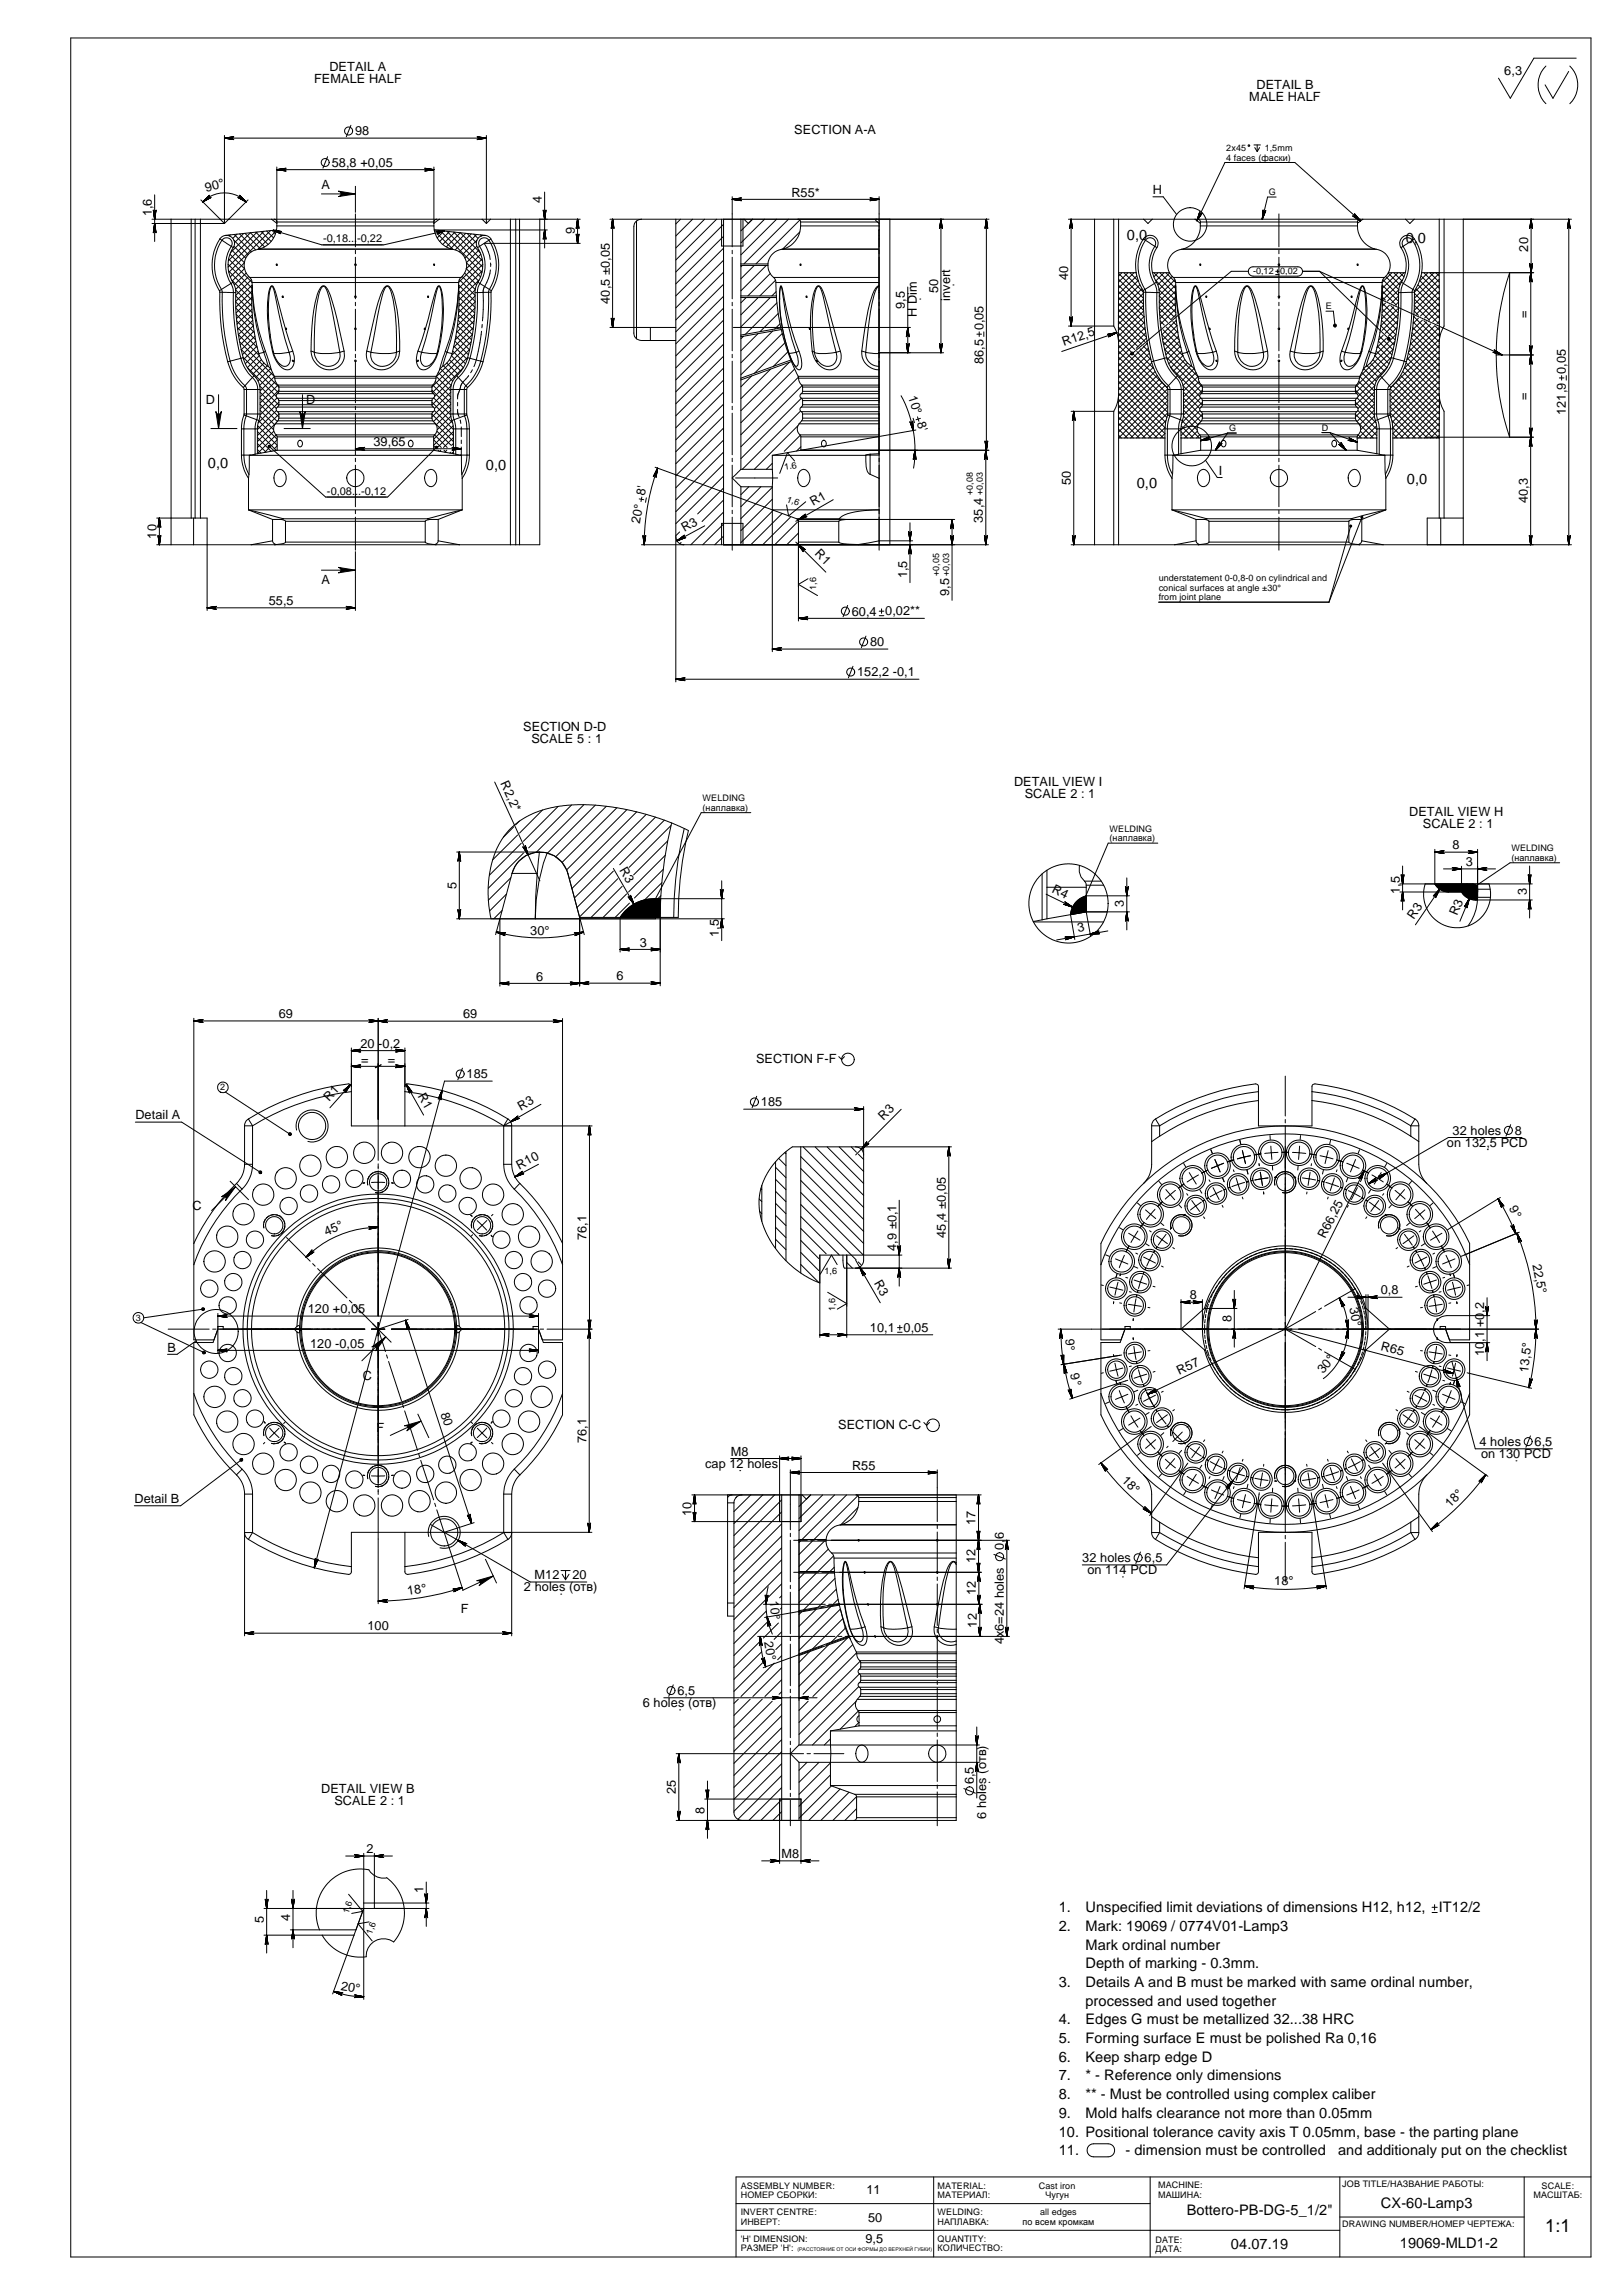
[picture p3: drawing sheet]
<svg xmlns="http://www.w3.org/2000/svg" width="594mm" height="841mm" viewBox="0 0 594 841" stroke-linecap="round" stroke-linejoin="round" font-family="sans-serif">
<defs><g id="words">
<text font-size="6.7" x="566" y="818">1:1</text>
<g font-size="5.3">
<text x="412.7" y="88.1">0,0</text>
<text x="514.9" y="89.1">0,0</text>
<text x="76.2" y="171.6">0,0</text>
<text x="178" y="172.4">0,0</text>
<text x="416.3" y="178.8">0,0</text>
<text x="515.3" y="177.4">0,0</text>
<text x="387.8" y="700.8">1.</text>
<text x="397.6" y="700.8">Unspecified limit deviations of dimensions H12, h12,</text>
<text x="527" y="700.8">IT12/2</text>
<text x="387.8" y="707.6">2.</text>
<text x="397.6" y="707.6">Mark: 19069 / 0774V01-Lamp3</text>
<text x="397.6" y="714.4">Mark ordinal number</text>
<text x="397.6" y="721.3">Depth of marking - 0.3mm.</text>
<text x="387.8" y="728.2">3.</text>
<text x="397.6" y="728.2">Details А and B must be marked with same ordinal number,</text>
<text x="397.6" y="735">processed and used together</text>
<text x="387.8" y="741.9">4.</text>
<text x="397.6" y="741.9">Edges G must be metallized 32...38 HRC</text>
<text x="387.8" y="748.7">5.</text>
<text x="397.6" y="748.7">Forming surface E must be polished Ra 0,16</text>
<text x="387.8" y="755.6">6.</text>
<text x="397.6" y="755.6">Keep sharp edge D</text>
<text x="387.8" y="762.4">7.</text>
<text x="397.6" y="762.4">* - Reference only dimensions</text>
<text x="387.8" y="769.3">8.</text>
<text x="397.6" y="769.3">** - Must be controlled using complex caliber</text>
<text x="387.8" y="776.1">9.</text>
<text x="397.6" y="776.1">Mold halfs clearance not more than 0.05mm</text>
<text x="387.8" y="783">10. Positional tolerance cavity axis T 0.05mm, base - the parting plane</text>
<text x="387.8" y="789.8">11.</text>
<text x="412.2" y="789.8">- dimension must be controlled</text>
<text x="490.1" y="789.8">and additionaly put on the checklist</text>
<text x="505.8" y="809">CX-60-Lamp3</text>
<text x="434.7" y="811.8">Bottero-PB-DG-5_1/2&quot;</text>
<text x="450.8" y="824">04.07.19</text>
<text x="512.7" y="823.8">19069-MLD1-2</text>
</g>
<g font-size="4.7">
<text x="120.7" y="25.9">DETAIL A</text>
<text x="551" y="27.6">6,3</text>
<text x="115" y="30.4">FEMALE HALF</text>
<text x="460.2" y="32.6">DETAIL B</text>
<text x="457.6" y="37">MALE HALF</text>
<text x="130" y="49.6">98</text>
<text x="290.9" y="49.2">SECTION A-A</text>
<text x="121.5" y="61.2">58,8 +0,05</text>
<text x="75.5" y="70.4" transform="rotate(-15 75.5 70.4)">90°</text>
<text x="117.7" y="69.2">A</text>
<text x="422.2" y="71.2">H</text>
<text x="198.4" y="74.3" transform="rotate(-90 198.4 74.3)">4</text>
<text x="289.9" y="72">R55*</text>
<text x="55.6" y="79.3" transform="rotate(-90 55.6 79.3)">1,6</text>
<text x="210.5" y="85.6" transform="rotate(-90 210.5 85.6)">9</text>
<text x="559.7" y="92.2" transform="rotate(-90 559.7 92.2)">20</text>
<text x="343.6" y="107.4" transform="rotate(-90 343.6 107.4)">50</text>
<text x="391.2" y="102.6" transform="rotate(-90 391.2 102.6)">40</text>
<text x="223.3" y="111.3" transform="rotate(-90 223.3 111.3)">40,5 ±0,05</text>
<text x="331.4" y="113.2" transform="rotate(-90 331.4 113.2)">9,5</text>
<text x="348" y="110.2" transform="rotate(-90 348 110.2)">invert</text>
<text x="335.8" y="116.1" transform="rotate(-90 335.8 116.1)">H Dim</text>
<text x="559.6" y="116.4" transform="rotate(-90 559.6 116.4)">=</text>
<text x="360.2" y="121.1" transform="rotate(-90 360.2 121.1)">0,05</text>
<text x="389.6" y="126.9" transform="rotate(-19 389.6 126.9)">R12,5</text>
<text x="360.2" y="133.4" transform="rotate(-90 360.2 133.4)">86,5</text>
<text x="573.5" y="137.1" transform="rotate(-90 573.5 137.1)">0,05</text>
<text x="75.4" y="148">D</text>
<text x="112.1" y="148">D</text>
<text x="332.7" y="145.4" transform="rotate(72 332.7 145.4)">10° 8'</text>
<text x="559.6" y="146.5" transform="rotate(-90 559.6 146.5)">=</text>
<text x="573.5" y="152" transform="rotate(-90 573.5 152)">121,9</text>
<text x="136.8" y="163.4">39,65</text>
<text x="392.2" y="177.8" transform="rotate(-90 392.2 177.8)">50</text>
<text x="446.4" y="174.1">I</text>
<text x="297.9" y="185.6" transform="rotate(-30 297.9 185.6)">R1</text>
<text x="559.6" y="184.5" transform="rotate(-90 559.6 184.5)">40,3</text>
<text x="234.4" y="191.9" transform="rotate(-80 234.4 191.9)">20° 8'</text>
<text x="360" y="191.5" transform="rotate(-90 360 191.5)">35,4</text>
<text x="57.3" y="197.3" transform="rotate(-90 57.3 197.3)">10</text>
<text x="250.7" y="195.1" transform="rotate(-30 250.7 195.1)">R3</text>
<text x="298.2" y="203.2" transform="rotate(45 298.2 203.2)">R1</text>
<text x="117.7" y="214.1">A</text>
<text x="332.2" y="211.9" transform="rotate(-90 332.2 211.9)">1,5</text>
<text x="98.4" y="221.7">55,5</text>
<text x="347.6" y="218.4" transform="rotate(-90 347.6 218.4)">9,5</text>
<text x="312" y="225.6">60,4</text>
<text x="324.2" y="225.5">0,02**</text>
<text x="318.7" y="236.8">80</text>
<text x="313.9" y="247.9">152,2 -0,1</text>
<text x="191.6" y="268">SECTION D-D</text>
<text x="194.6" y="272.4">SCALE 5 : 1</text>
<text x="183.2" y="287.1" transform="rotate(65 183.2 287.1)">R2,2*</text>
<text x="371.4" y="288.1">DETAIL VIEW I</text>
<text x="375.3" y="292.6">SCALE 2 : 1</text>
<text x="516.1" y="298.9">DETAIL VIEW H</text>
<text x="521.1" y="303.3">SCALE 2 : 1</text>
<text x="532" y="311.3">8</text>
<text x="536.9" y="317.4">3</text>
<text x="226.8" y="318.8" transform="rotate(60 226.8 318.8)">R3</text>
<text x="167.2" y="325.7" transform="rotate(-90 167.2 325.7)">5</text>
<text x="385" y="326.9" transform="rotate(26 385 326.9)">R4</text>
<text x="512.7" y="327.6" transform="rotate(-90 512.7 327.6)">1,5</text>
<text x="559.2" y="328.2" transform="rotate(-90 559.2 328.2)">3</text>
<text x="411.6" y="332.6" transform="rotate(-90 411.6 332.6)">3</text>
<text x="533.8" y="335.8" transform="rotate(-67 533.8 335.8)">R3</text>
<text x="394.9" y="341.5" transform="rotate(-10 394.9 341.5)">3</text>
<text x="517.8" y="337" transform="rotate(-56 517.8 337)">R3</text>
<text x="194.2" y="342.7">30°</text>
<text x="234.4" y="346.9">3</text>
<text x="263.3" y="343.4" transform="rotate(-90 263.3 343.4)">1,5</text>
<text x="196.4" y="359.4">6</text>
<text x="225.8" y="359.3">6</text>
<text x="102.1" y="373.1">69</text>
<text x="169.6" y="373.2">69</text>
<text x="132" y="384">20</text>
<text x="138.6" y="384">-0,2</text>
<text x="132.2" y="389.7">=</text>
<text x="142" y="389.7">=</text>
<text x="276.9" y="389.7">SECTION F-F</text>
<text x="170.9" y="395.2">185</text>
<text x="152.9" y="401.5" transform="rotate(60 152.9 401.5)">R1</text>
<text x="120.5" y="403.9" transform="rotate(-47 120.5 403.9)">R1</text>
<text x="190.8" y="407.1" transform="rotate(-30 190.8 407.1)">R3</text>
<text x="278.7" y="405.5">185</text>
<text x="49.6" y="410.2">Detail A</text>
<text x="323.6" y="410.7" transform="rotate(-45 323.6 410.7)">R3</text>
<text x="532" y="415.8">32 holes</text>
<text x="554.8" y="415.8">8</text>
<text x="530" y="420.3">on 132,5 PCD</text>
<text x="190.2" y="428.7" transform="rotate(-28 190.2 428.7)">R10</text>
<text x="70.5" y="443.3">C</text>
<text x="552.6" y="442.8" transform="rotate(63 552.6 442.8)">9°</text>
<text x="119.6" y="452.9" transform="rotate(-24 119.6 452.9)">45°</text>
<text x="214.8" y="454.4" transform="rotate(-90 214.8 454.4)">76,1</text>
<text x="346.5" y="453.6" transform="rotate(-90 346.5 453.6)">45,4 ±0,05</text>
<text x="485.3" y="454.2" transform="rotate(-63 485.3 454.2)">R66,25</text>
<text x="328.3" y="458.3" transform="rotate(-90 328.3 458.3)">4,9 ±0,1</text>
<text x="561.3" y="463.5" transform="rotate(79 561.3 463.5)">22,5°</text>
<text x="320" y="470.1" transform="rotate(60 320 470.1)">R3</text>
<text x="435.7" y="476.2">8</text>
<text x="494.3" y="479.3" transform="rotate(80 494.3 479.3)">30°</text>
<text x="505.7" y="474.4">0,8</text>
<text x="112.7" y="481.3">120 +0,05</text>
<text x="451" y="484.6" transform="rotate(-90 451 484.6)">8</text>
<text x="543.6" y="481.1" transform="rotate(-90 543.6 481.1)">,2</text>
<text x="318.6" y="488.1">10,1</text>
<text x="330.9" y="488.1">0,05</text>
<text x="390.2" y="490.7" transform="rotate(86 390.2 490.7)">9°</text>
<text x="543.6" y="491.7" transform="rotate(-90 543.6 491.7)">,1</text>
<text x="543.6" y="486.4" transform="rotate(-90 543.6 486.4)">+0</text>
<text x="61.3" y="495.4">B</text>
<text x="113.6" y="493.8">120 -0,05</text>
<text x="505.5" y="494.6" transform="rotate(15 505.5 494.6)">R65</text>
<text x="543.6" y="496.9" transform="rotate(-90 543.6 496.9)">10</text>
<text x="392" y="503.7" transform="rotate(77 392 503.7)">9°</text>
<text x="431.9" y="503.7" transform="rotate(-25 431.9 503.7)">R57</text>
<text x="484.6" y="503.6" transform="rotate(-50 484.6 503.6)">30°</text>
<text x="559.7" y="503.2" transform="rotate(-83 559.7 503.2)">13,5°</text>
<text x="132.9" y="505.7">C</text>
<text x="161.3" y="518" transform="rotate(72 161.3 518)">80</text>
<text x="137.9" y="524.7">F</text>
<text x="307" y="523.7">SECTION C-C</text>
<text x="214.8" y="528.9" transform="rotate(-90 214.8 528.9)">76,1</text>
<text x="267.6" y="533.5">M8</text>
<text x="541.9" y="529.9">4 holes</text>
<text x="562.1" y="529.9">6,5</text>
<text x="258.2" y="537.9">cap 12 holes</text>
<text x="312.1" y="538.6">R55</text>
<text x="542.5" y="534.3">on 130 PCD</text>
<text x="410.6" y="542.7" transform="rotate(45 410.6 542.7)">18°</text>
<text x="49.2" y="550.8">Detail B</text>
<text x="253.3" y="555.5" transform="rotate(-90 253.3 555.5)">10</text>
<text x="531.1" y="552.7" transform="rotate(-45 531.1 552.7)">18°</text>
<text x="357.3" y="558.7" transform="rotate(-90 357.3 558.7)">17</text>
<text x="367.7" y="568.1" transform="rotate(-90 367.7 568.1)">0,</text>
<text x="367.7" y="564.2" transform="rotate(-90 367.7 564.2)">6</text>
<text x="357.3" y="572.9" transform="rotate(-90 357.3 572.9)">12</text>
<text x="396.4" y="572.5">32 holes</text>
<text x="419.2" y="572.5">6,5</text>
<text x="195.8" y="578.7">M12</text>
<text x="209.7" y="578.7">20</text>
<text x="398.3" y="576.9">on 114 PCD</text>
<text x="466.7" y="580.8">18°</text>
<text x="149.4" y="584.5" transform="rotate(-8 149.4 584.5)">18°</text>
<text x="191.9" y="583.2">2 holes (отв)</text>
<text x="282" y="586.6" transform="rotate(85 282 586.6)">10°</text>
<text x="357.5" y="584.7" transform="rotate(-90 357.5 584.7)">12</text>
<text x="168.8" y="590.9">F</text>
<text x="134.6" y="597.5">100</text>
<text x="357.8" y="596.4" transform="rotate(-90 357.8 596.4)">12</text>
<text x="279.9" y="601.6" transform="rotate(80 279.9 601.6)">20°</text>
<text x="367.7" y="602.6" transform="rotate(-90 367.7 602.6)">4x6=24 holes</text>
<text x="248.1" y="621.1">6,5</text>
<text x="235.5" y="625.6">6 holes (отв)</text>
<text x="356.7" y="653.9" transform="rotate(-90 356.7 653.9)">6,5</text>
<text x="117.6" y="657">DETAIL VIEW B</text>
<text x="247.6" y="657.5" transform="rotate(-90 247.6 657.5)">25</text>
<text x="122.5" y="661.4">SCALE 2 : 1</text>
<text x="258.1" y="664.8" transform="rotate(-90 258.1 664.8)">8</text>
<text x="361.1" y="666.6" transform="rotate(-90 361.1 666.6)">6 holes (отв)</text>
<text x="134.2" y="679.1">2</text>
<text x="286.3" y="680.9">M8</text>
<text x="155.1" y="693.6" transform="rotate(-90 155.1 693.6)">1</text>
<text x="96.6" y="704.8" transform="rotate(-90 96.6 704.8)">5</text>
<text x="106.3" y="704" transform="rotate(-90 106.3 704)">4</text>
<text x="317.3" y="804.1">11</text>
<text x="317.9" y="814.2">50</text>
<text x="317" y="822.1">9,5</text>
</g>
<text font-size="4.6" x="124.7" y="729.1" transform="rotate(9 124.7 729.1)">20°</text>
<g font-size="4">
<text x="118.3" y="88.8">-0,18...</text>
<text x="130.8" y="88.8">-0,22</text>
<text x="119.8" y="181.2">-0,08...-0,12</text>
</g>
<g font-size="3.3">
<text x="449.2" y="58.8">4 faces (фаски)</text>
<text x="449.2" y="55.4">2x45</text>
<text x="463.2" y="55.4">1,5mm</text>
<text x="464.8" y="71.5">G</text>
<text x="458.9" y="100.6">-0,12</text>
<text x="468.8" y="100.6">0,02</text>
<text x="485.6" y="113.3">Е</text>
<text x="450.2" y="158">G</text>
<text x="484.2" y="157.8">D</text>
<text x="287.4" y="172.2" transform="rotate(-10 287.4 172.2)">1.6</text>
<text x="288" y="183.8" transform="rotate(20 288 183.8)">1,6</text>
<text x="356.3" y="181.5" transform="rotate(-90 356.3 181.5)">+0,08</text>
<text x="360" y="181.5" transform="rotate(-90 360 181.5)">+0,03</text>
<text x="344" y="211.1" transform="rotate(-90 344 211.1)">+0,05</text>
<text x="347.6" y="211.1" transform="rotate(-90 347.6 211.1)">+0,03</text>
<text x="424.4" y="213.1">understatement 0-0,8-0 on cylindrical and</text>
<text x="298.9" y="216.2" transform="rotate(-90 298.9 216.2)">1,6</text>
<text x="424.4" y="216.5">conical surfaces at angle ±30°</text>
<text x="424.4" y="219.9">from joint plane</text>
<text x="257.3" y="293.7">WELDING</text>
<text x="257.3" y="297.1">(наплавка)</text>
<text x="406.4" y="304.8">WELDING</text>
<text x="406.4" y="308.3">(наплавка)</text>
<text x="553.6" y="312">WELDING</text>
<text x="553.6" y="315.5">(наплавка)</text>
<text x="80.7" y="399.6">2</text>
<text x="302" y="466.8">1,6</text>
<text x="49.7" y="484">3</text>
<text x="305.9" y="480.3" transform="rotate(-90 305.9 480.3)">1,6</text>
<text x="127.6" y="701.3" transform="rotate(-70 127.6 701.3)">1,6</text>
<text x="136.2" y="709.1" transform="rotate(-70 136.2 709.1)">1,6</text>
<text x="271.3" y="802.1">ASSEMBLY NUMBER:</text>
<text x="343.4" y="802.1">MATERIAL:</text>
<text x="380.5" y="802.1">Cast iron</text>
<text x="424.2" y="801.9">MACHINE:</text>
<text x="491.6" y="801.6">JOB TITLE/НАЗВАНИЕ РАБОТЫ:</text>
<text x="564.6" y="802.2">SCALE:</text>
<text x="271.3" y="805.5">НОМЕР СБОРКИ:</text>
<text x="343.4" y="805.5">МАТЕРИАЛ:</text>
<text x="382.9" y="805.5">Чугун</text>
<text x="424.2" y="805.4">МАШИНА:</text>
<text x="561.6" y="805.6">МАСШТАБ:</text>
<text x="271.3" y="811.8">INVERT CENTRE:</text>
<text x="271.3" y="815.2">ИНВЕРТ:</text>
<text x="343.4" y="811.8">WELDING:</text>
<text x="343.4" y="815.2">НАПЛАВКА:</text>
<text x="374.5" y="815.2">по всем кромкам</text>
<text x="381" y="811.8">all edges</text>
<text x="271.3" y="821.6">'H' DIMENSION:</text>
<text x="343.4" y="821.6">QUANTITY:</text>
<text x="423.2" y="821.8">DATE:</text>
<text x="491.6" y="816">DRAWING NUMBER/НОМЕР ЧЕРТЕЖА:</text>
<text x="271.3" y="825.1">РАЗМЕР 'Н':</text>
<text x="343.4" y="825.1">КОЛИЧЕСТВО:</text>
<text x="423.2" y="825.2">ДАТА:</text>
</g>
<text font-size="1.9" x="292.1" y="825">(РАССТОЯНИЕ ОТ ОСИ ФОРМЫ ДО ВЕРХНЕЙ ГУБКИ)</text>
</g></defs>
<g fill="none" stroke="#000" stroke-width=".37">
<path d="M25.9 13.9h556.8v813.2h-556.8zM566.2 24.2a9.8 9.8 0 0 0 0 13.8M574.5 26.2l-5.7 9.8-2.9-4.9M575 24.2a9.7 9.7 0 0 1 0 13.8M577.3 21.3h-15.5l-8.6 14.7-4.3-7.4M82.2 50.6h95.9M82.2 49.6v32.3M120 57.4l-1.7 4.2M128.5 45.9l-1.7 4.2M178.1 49.6v32.3M459.3 53.1h2.3M459.6 54.1l.9 1.4"/>
<path d="M460.5 53.1v2.4M461.3 54.1l-.8 1.4M56.6 71.4v17.1M73.6 73.3l8.6 8.6M74.3 74a11.2 11.2 0 0 1 15.9 0M90.8 73.3l-8.6 8.6M101.4 61.2v21.6M101.4 62.2h57.5M117.7 71.1h12.5M130.2 68.1v9.8M130.2 78.4v12.1M158.9 61.2v21.6"/>
<path d="M199.5 70.4v20.5M268.2 72.1v18.4M268.2 73.1h53.8M322 72.1v129.5M422.3 72.1h3.7l5 6.5M467.4 72.2h-3.1l-2 8.1M468.4 78.4v12.1M55.7 80.3h44.7M55.7 81.9h26.5M62.7 80.3v119.3M70 80.3v109.6M71.5 80.3v109.6"/>
<path d="M73.4 80.3v109.6M80.5 87.6a17.7 17.7 0 0 0-.2 18.9M80.5 87.6l.8 .4M81.3 88a16.8 16.8 0 0 0-.2 18.1M81.3 88a2.05 2.05 0 0 1 2.8-.5 2.05 2.05 0 0 1 .6 2.8M81.3 88l3.4 2.3M82.7 86.3a2.71 2.71 0 0 0-2.2 1.3M82.7 86.3a2.92 2.92 0 0 1 2.8 1.3 2.92 2.92 0 0 1-.1 3.1M82.7 86.3h.1M83.5 96.8l8.8 8.8M83.7 99.3l8.5 8.5M83.7 94.9l8.6 8.6"/>
<path d="M83.8 86.1l.3 .4M84.2 93.2l5.4 5.3M84.4 86l-.4 .4M84.7 90.3a12.5 12.5 0 0 0-.1 13.6M84.7 90.3l.7 .4M84.9 91.6l4.6 4.7M85.4 90.7a11.9 11.9 0 0 0-.1 12.7M85.7 90.2l4.3 4.4M85.7 88l5.2 5.3M85.8 85.9l6.3 6.4M86.8 85.8l-1.5 1.6M87.8 85.7l5.8 5.9"/>
<path d="M89.3 85.5l-3.4 3.4M89.5 96.3l-5.2 5.2M89.5 98.5l-4.5 4.5M89.7 85.5l5.7 5.7M91.7 85.3l5.2 5.2M91.7 85.3l-7.2 7.3M93.7 85.1l4.5 4.5M94.2 85l-10.6 10.6M94.5 91.3h71.3M94.5 91.3a5.9 5.9 0 0 0-4.8 4.2 5.9 5.9 0 0 0 1.8 6.2M95.1 91.3h70.2M95.1 91.3h-.6"/>
<path d="M95.7 84.9l3.6 3.6M96.6 84.8l-13.1 13.1M97.7 84.7l2.5 2.5M99.1 84.5l-15.3 15.3M99.4 80.3l2 1.5M99.7 84.4l.3 .4M100.1 84.9l.8 .8M100.1 84.4l17.8 5.3h22.6l22.3-5M100.4 80.3l.9 .5 .1 .6h57.5l.2-.6 .8-.5M100.4 80.3h59.5M100.7 85.1l-6.3 6.3M101.3 84.3a8.7 8.7 0 0 1-6.2 7"/>
<path d="M101.3 84.3l-18.6 2M101.4 82.8h57.5M101.4 82.8l-.1 1.5M130.2 91.7v1.3M130.2 94.3v15.2M158.8 96.8h.4l-.2 .5-.2-.2zM158.9 82.8l.1 1.5M159 84.3a8.9 8.9 0 0 0 6.3 7M159 84.3l18.7 2M159 84.3h41.4M159.1 84.6l.4 .3M159.9 80.3h52.6"/>
<path d="M160.3 85.8l5.6 5.6M160.7 84.4l-.3 .3M160.9 80.3l-2 1.5M162 85.4l-1.9 1.8M162.1 85.3l14.4 14.5M163.4 90.5l5.2-5.2 7.3 7.3M163.7 84.8l13.1 13.1M164.6 84.9l-3.6 3.6M165.3 91.3h.5M165.8 91.3a5.9 5.9 0 0 1 4.9 4.2 5.9 5.9 0 0 1-1.8 6.2M166.2 85l10.5 10.6M166.6 85.1l-4.5 4.5"/>
<path d="M170.6 85.5l-5.6 5.7M170.8 98.5l4.5 4.5M170.9 96.3l5.1 5.2M171.1 85.5l3.4 3.4M172.6 85.7l-5.8 5.9M173.5 85.8l1.5 1.6M174.6 85.9l-6.4 6.4M174.6 90.2l-4.3 4.4M174.7 88l-5.3 5.3M174.9 90.7a11.9 11.9 0 0 1 .1 12.7M175.4 91.6l-4.5 4.7M175.6 90.3a12.7 12.7 0 0 1 .2 13.6"/>
<path d="M175.6 90.3l-.7 .4M176 86l.4 .4M176.1 93.2l-5.3 5.3M176.6 80.3l1.5 1.6M176.6 86.1l-.4 .4M176.6 94.9l-8.6 8.6M176.7 99.3l-8.6 8.5M176.8 96.8l-8.8 8.8M177.7 86.3a2.73 2.73 0 0 1 2.1 1.3M177.7 86.3a2.92 2.92 0 0 0-2.8 1.3 2.92 2.92 0 0 0 0 3.1M177.7 86.3h.1M179.1 88a16.8 16.8 0 0 1 .1 18.1"/>
<path d="M179.1 88a2.05 2.05 0 0 0-2.9-.5 2.05 2.05 0 0 0-.6 2.8M179.1 88l-3.5 2.3M179.6 98.9a20.1 20.1 0 0 1-2.4 6.8l-.5 11.9M179.7 80.3l-1.6 1.6M179.7 96.4v1.2M179.8 87.6a17.6 17.6 0 0 1 .2 18.9M179.8 87.6l-.7 .4M186.9 80.3v119.3M188.9 80.3v119.3M190.3 80.3v119.3M197.7 80.3v119.3h-38M211.5 80.3v8.9"/>
<path d="M212.5 89.2h-35.2a14.1 14.1 0 0 1 2.2 5.9M223.4 80.3h138.8M224.4 80.3v39.7M233.1 81a2.38 2.38 0 0 0-.9 2.1v38.9a2.39 2.39 0 0 0 .9 2.1M233.1 81v43.1M234.9 80.3l-1.8 .7M247.5 80.3v169.6M249.3 80.3l-1.8 1.8M253.7 80.3l-6.2 6.2M258.1 80.3l-10.6 10.6M262.5 80.3l-15 15M264.3 80.3v9.9h7.8v-9.9"/>
<path d="M265 91l-17.5 17.4M265 95.4l-17.5 17.4M265 99.8l-17.5 17.4M265 82.2l-17.5 17.5M265 86.6l-17.5 17.4M265 80.3v119.3M268.2 91.7v1.3M268.2 94.3v15.2M271.4 96.7v.6M271.4 80.3v16.4M271.4 97.3v11.1M271.4 97.3h9.9"/>
<path d="M271.4 96.7h9.9M271.9 97.3l-.5 .5M272.5 80.3l1.6 1.6M275.6 80.3l-4.2 4.3M276.3 97.3l-4.9 4.9M280 80.3l-8.6 8.7M280.7 97.3l-9.3 9.3M281.3 97.3a5.8 5.8 0 0 0 2 4.4M281.3 96.7v.6M284.4 80.3l-13 13.1M286.4 91.3h35.5M286.4 91.3a6 6 0 0 0-5.1 5.4"/>
<path d="M286.9 91.3h35M286.9 91.3h-.5M288.8 80.3l-16.3 16.4M292.3 80.3a1.01 1.01 0 0 1 .9 1.1M292.9 80.6l-16 16.1M292.9 85l-6.3 6.3M293.1 96.7l.3 .2-.2 .4-.2-.2zM293.2 82.8a8.9 8.9 0 0 1-6.3 8.5M293.2 82.8h28.8M293.2 81.4h28.2M293.2 81.4v1.4M321 80.3l-.3 .3 .7 .8"/>
<path d="M321.4 81.4l.6 .4M321.9 84.3h.1M325.9 80.3v119.3M344.6 80.3v49M361.3 80.3v84.7M391.3 80.3h47.4M392.3 80.3v39.2M400.9 80.3v119.3M407.9 80.3v39.2M409.7 99.9h6.4M409.7 80.3v19.6M409.7 99.9l-.1 24.4"/>
<path d="M410.9 99.9l-1.2 1.3M411.6 99.9l7.2 7.2M413.1 99.9l-3.4 3.5M413.9 99.9l3 3.1M415.3 99.9l-5.6 5.7M416.1 99.9v.2M416.1 99.9l1.2 4 1.3 2.6M418.8 87.6a17.6 17.6 0 0 0-2.7 12.3M418.8 87.6a2.94 2.94 0 0 1 4-.9 2.94 2.94 0 0 1 .9 4M418.8 87.6l.7 .4M418.9 80.3l1.6 1.6 1.5-1.6M419.5 88a16.8 16.8 0 0 0-.1 18.1"/>
<path d="M419.5 88a2.05 2.05 0 0 1 2.9-.6 2.05 2.05 0 0 1 .6 2.9M419.5 88l3.5 2.3M422.1 99.9l1.4 3.5M422.1 99.9h6.2M422.6 99.9l7.9 8M423 90.3a12.5 12.5 0 0 0-.2 13.6M423 90.3l.7 .4M423.7 90.7a12 12 0 0 0-1.6 9.2M424.1 99.9l-1.5 1.6M424.8 99.9l5.8 5.8M426.3 99.9l-3 3M427 99.9l3.6 3.6"/>
<path d="M428.3 99.9l1.4 1.8M432.8 91.3h71.3M432.8 91.3a5.9 5.9 0 0 0-4.5 8.6M433.3 91.3h70.2M433.3 91.3h-.5M437.7 80.3l1.9 1.5M438.4 80.9l10.2-21.4h25.7l24 21.5M438.7 80.3a1.01 1.01 0 0 1 1 1.1M438.7 80.3h59.4M439.5 96.8h.3l-.2 .5zM439.6 82.8h57.6M439.6 82.8a8.8 8.8 0 0 1-6.3 8.5"/>
<path d="M439.6 81.8v1M439.7 81.4h57.5M439.7 81.4l-.1 .4M457.2 99.4h-6.2l-36.3 30.2M457.8 98.2l1.1-.4h16.5a1.71 1.71 0 0 1 1.7 1.7 1.71 1.71 0 0 1-1.7 1.7h-16.5a1.72 1.72 0 0 1-1.6-1.1 1.72 1.72 0 0 1 .5-1.9zM467.2 99.4h1.3M467.9 98.8v1.2M468.4 91.7v1.3M468.4 94.3v15.2M477.1 99.4h6.2M483.3 99.4l66.8 30.7M483.3 99.4l25.3 24.7"/>
<path d="M497.1 96.8h.3l-.1 .5-.3-.2zM497.2 81.4v.4M497.2 82.8a8.8 8.8 0 0 0 6.3 8.5M497.2 81.8v1M498.1 80.3a1.01 1.01 0 0 0-.9 1.1M498.1 80.3h77.5M499.2 80.3l-2 1.5M503.5 91.3h.6M504.1 91.3a5.9 5.9 0 0 1 4.4 8.6M508.5 99.9l-1.4 1.8M508.5 99.9h6.2M509.8 99.9l-3.5 3.6"/>
<path d="M510.5 99.9l3 3M512 99.9l-5.7 5.8M512.7 99.9l1.5 1.6M513.1 90.7a12 12 0 0 1 1.6 9.2M513.9 90.3a12.5 12.5 0 0 1 .1 13.6M513.9 90.3l-.8 .4M514.2 99.9l-7.9 8M514.7 99.9l-1.4 3.5M514.8 80.3l1.6 1.6 1.5-1.6M517.3 88a16.8 16.8 0 0 1 .2 18.1M517.3 88a2.05 2.05 0 0 0-2.8-.6 2.05 2.05 0 0 0-.6 2.9M517.3 88l-3.4 2.3"/>
<path d="M518 87.6a17.4 17.4 0 0 1 2.7 12.3M518 87.6a2.92 2.92 0 0 0-4-.9 2.92 2.92 0 0 0-.9 4M518 87.6l-.7 .4M520.7 99.9l-1.1 4-1.4 2.6M520.7 99.9h41.1M520.8 99.9l-.1 .2M521.5 99.9l5.7 5.7M523 99.9l-3.1 3.1M523.7 99.9l3.4 3.5M525.2 99.9l-7.2 7.2M525.9 99.9l1.2 1.3M527.1 80.3l.1 44"/>
<path d="M528.9 80.3v39.2l-1.1 2.3-.6 2.5M535.9 80.3v119.3M552.9 99.9v60.3a95 95 0 0 1 0-60.3zM560.7 99.9l-.1 99.7M560.8 80.3v19.6M574.6 80.3v119.3M80.3 106.5l.2 .6M80.5 107.1a88.4 88.4 0 0 0 2.9 25.5M80.5 107.1h.9M81.1 106.1l.3 1M81.1 106.1l-.8 .4M81.4 107.1a86.8 86.8 0 0 0 2.9 25.3"/>
<path d="M81.4 107.1l4.1 .1M84.6 103.9l.8 2 .1 1.3M84.6 103.9l-3.5 2.2M84.8 102.6l7.4 7.3M85.3 103.4a6.9 6.9 0 0 1 1.1 3.9M85.3 103.4l-.7 .5M85.5 107.2a84.5 84.5 0 0 0 2.7 24.1M85.5 107.2l.9 .1M86.3 106.2l5.9 6M86.3 110.6l6.2 6.3M86.3 108.4l6 6.1M86.4 107.3a84.7 84.7 0 0 0 2.7 23.8"/>
<path d="M86.4 112.9l6.4 6.4M86.5 115.2l6.6 6.7M86.7 117.6l6.9 6.9M90.2 100.1l-4.4 4.3M91.1 101.3l-4.8 4.8M91.5 101.7h77.4M91.5 101.7l.5 .6 .3 1.2M92.1 102.5l-5.8 5.8M92.2 109l-5.8 5.7M92.2 111.2l-5.6 5.6M92.2 106.7l-5.8 5.9M92.3 113.3l-5.5 5.5"/>
<path d="M92.3 104.9a82.1 82.1 0 0 0 4.3 24.2M92.3 103.5h75.7M92.3 104.9a78.6 78.6 0 0 0 2.5 24.7M92.3 103.5l.1 1.2M92.4 104.7a76.6 76.6 0 0 0 4.8 24M92.4 104.7l-.1 .2M92.4 104.4l-6.1 6.1M92.4 115.4l-5.4 5.4M92.6 117.4l-5.3 5.3M92.8 119.4l-5.2 5.1M103.4 108.5h.3v.5l-.3-.1zM130.2 110.8v1.2"/>
<path d="M130.2 113.3v15.3M156.6 108.5h.4l-.1 .5-.3-.1zM167.5 119.4l5.2 5.1M167.8 117.4l5.2 5.3M167.9 115.4l5.4 5.4M168 104.7a74.3 74.3 0 0 1-4.9 24M168 104.9a76.5 76.5 0 0 1-4.3 24.2M168 104.9a76.9 76.9 0 0 1-2.4 24.7M168 103.5v1.4M168 104.4l6 6.1M168.1 113.3l5.4 5.5M168.1 106.7l5.9 5.9"/>
<path d="M168.1 111.2l5.6 5.6M168.1 109l5.8 5.7M168.2 102.5l5.8 5.8M168.9 101.7l-.8 1.1-.1 .7M169.2 101.3l4.9 4.8M170.2 100.1l4.3 4.3M173.7 117.6l-7 6.9M173.9 115.2l-6.7 6.7M174 107.3a84.7 84.7 0 0 1-2.7 23.8M174 112.9l-6.4 6.4M174 106.2l-5.9 6M174 108.4l-6 6.1"/>
<path d="M174 110.6l-6.2 6.3M174.8 107.2a86.5 86.5 0 0 1-2.7 24.1M174.8 107.2l-.8 .1M175 103.4a6.9 6.9 0 0 0-1 3.9M175 103.4l.8 .5M175.5 102.6l-7.4 7.3M175.8 103.9l-.8 1.6-.2 1.7M175.8 103.9l3.4 2.2M176.6 118.9l-.1 1.2M178.9 107.1a90.8 90.8 0 0 1-2.8 25.3M178.9 107.1l-4.1 .1M178.9 107.1h.9"/>
<path d="M179.2 106.1l-.3 1M179.2 106.1l.8 .4M179.8 107.1a90.5 90.5 0 0 1-2.9 25.5M180 106.5l-.2 .6M265 104.2l-17.5 17.4M265 108.6l-17.5 17.4M265 112.9l-17.5 17.5M265 117.3l-17.5 17.5M268.2 110.8v1.2M268.2 113.3v15.3M271.4 108.4v.6M271.4 109v13.8"/>
<path d="M271.4 108.4h13M271.4 109h13M273.3 109l-1.9 2M277.7 109l-6.3 6.4M282.1 100.2l-8.2 8.2M282.1 109l-10.7 10.8M283.3 101.7h38.6M283.3 101.7l.7 .8 .2 1M284.1 102.7l-5.8 5.7M284.2 103.5h37.7M284.2 103.5l.2 4.9M284.3 106.9l-1.6 1.5"/>
<path d="M284.4 108.4v.6M284.4 109l.6 5.6 1 5.6M284.6 111l-11.6 11.5M285 114.9l-6.6 6.6M285.5 109.5a64.8 64.8 0 0 0 3.3 19.3M285.6 109.8a8.4 8.4 0 0 1 .4-4.9l.4 1.3a113.5 113.5 0 0 0 5.2 22.9M285.7 118.6l-2 2M295.2 108.5h.3v.5l-.3-.1zM321.9 104.7a2.58 2.58 0 0 0-1.8 2 68.3 68.3 0 0 0-3.9 17.5l-.6 4.5M321.9 104.9a2.44 2.44 0 0 0-1.4 2.1l-1.6 7-1.8 15.1M321.9 107.1h.1M321.9 106.5h.1"/>
<path d="M332.5 105.2v24.1M336.9 109.6h.1M349 104.4h.1M391.3 119.5h16.6M407.9 119.5l1.1 2.3 .6 2.5M409.6 119.9l7.3 7.2M409.6 117.7l8.4 8.4M409.6 115.5l9.7 9.6M409.7 113.3l10.2 10.3M409.7 111.1l9.8 9.9M409.7 108.9l9.5 9.6M409.7 106.8l9.4 9.3"/>
<path d="M409.7 104.5l9.1 9.2M409.7 102.3l9.1 9.2M409.7 100.2l9.1 9.1M416.4 101.1l-6.7 6.7M416.9 102.8l-7.2 7.2M417.5 104.4l-7.8 7.8M418.3 105.8l-8.6 8.6M418.6 106.5l.2 .6M418.8 107.1a90.6 90.6 0 0 0 2.9 25.4M418.8 107.1h.9M418.8 109.6l-9.2 9.2M418.8 107.5l-9.2 9.1"/>
<path d="M418.8 111.8l-9.2 9.2M418.9 113.9l-9.3 9.3M419.1 116l-9.4 9.3M419.2 118l-9.5 9.5M419.4 106.1l.3 1M419.4 106.1l-.8 .4M419.7 107.1a86.8 86.8 0 0 0 2.8 25.3M419.7 107.1l4 .1M422.8 103.9l.8 2 .1 1.3M422.8 103.9l-3.4 2.2M423.2 102.6l7.3 7.4M423.5 103.4l.9 2.1 .2 1.8"/>
<path d="M423.5 103.4l-.7 .5M423.7 107.2a84.5 84.5 0 0 0 2.8 24.1M423.7 107.2l.9 .1M424.6 106.2l5.9 6M424.6 107.3a80.1 80.1 0 0 0 2.7 23.8M424.6 112.9l4.3 4.3M424.6 110.7l5.5 5.4M424.6 108.5l6.1 6M424.7 115.2l3 2.9M424.9 117.6l1.6 1.6M427.1 119.8l4.8 4.8M428.4 118.8l3.1 3.1"/>
<path d="M428.4 100l-4.3 4.4M429.3 101.3l-4.8 4.8M429.6 117.8l1.5 1.6M429.7 101.7h77.4M429.7 101.7l.7 1 .2 .8M430.3 102.5l-5.7 5.8M430.5 111.2l-5.6 5.5M430.5 108.9l-5.8 5.8M430.6 106.7l-6 5.9M430.6 113.2l-5.6 5.6M430.6 104.7a76.6 76.6 0 0 0 4.8 24M430.6 103.5h75.6"/>
<path d="M430.6 104.9v1.3a80.4 80.4 0 0 0 4.2 22.9M430.6 104.9a78.1 78.1 0 0 0 2.4 24.7M430.6 104.4l-6 6M430.6 103.5v1.4M430.7 115.3l-1.8 1.8M430.8 117.4l-5.2 5.3M431.1 119.3l-5.3 5.3M441.6 108.5h.4l-.1 .5-.3-.1zM467.2 100.6h1.3M468.4 110.8v1.2M468.4 113.3v15.3M485.6 114h2.8l.5 5.3"/>
<path d="M494.9 108.5h.3l-.2 .5zM505.7 119.3l5.3 5.3M506 117.4l5.3 5.3M506.1 115.3l5.5 5.5M506.2 104.7a75.2 75.2 0 0 1-4.8 24M506.2 104.9a76.5 76.5 0 0 1-4.2 24.2M506.2 104.9a77.3 77.3 0 0 1-2.4 24.7M506.2 103.5v1.4M506.2 104.4l6 6M506.3 113.2l5.5 5.6M506.3 106.7l5.1 5.1M506.3 108.9l1.1 1.1"/>
<path d="M506.3 111.2l5.7 5.5M506.5 102.5l5.7 5.8M507.1 101.7l-.5 .6-.4 1.2M507.4 111.1l-1.1 1.1M507.5 101.3l4.8 4.8M508.4 100.1l4.4 4.3M508.9 111.8l-2.7 2.7M509.4 112l2.7 2.7M510.5 112.5l-4.4 4.4M511.9 117.6l-4.6 4.6M512 113.1l-6.3 6.3M512.1 115.2l-5.9 5.9"/>
<path d="M512.2 107.3a80.1 80.1 0 0 1-2.6 23.8M512.2 110.7l-1 1M512.2 108.5l-2.5 2.5M512.3 106.2l-4.1 4.1M513.1 107.2a84.5 84.5 0 0 1-2.7 24.1M513.1 107.2l-.9 .1M513.3 103.4l-.9 2.1-.2 1.8M513.3 103.4l.7 .5M513.7 102.6l-7 7.1M514 103.9l-.8 2-.1 1.3M514 103.9l3.5 2.2M517.2 107.1a86.8 86.8 0 0 1-2.9 25.3"/>
<path d="M517.2 107.1l-4.1 .1M517.2 107.1h.9M517.5 106.1l-.3 1M517.5 106.1l.7 .4M517.6 118l9.5 9.5M517.8 116l9.3 9.3M517.9 113.9l1.6 1.7M518 111.8l5.6 5.6M518 115.9l-.2 .2M518 109.6l9.2 9.2M518 107.5l9.2 9.1M518.1 107.1a94.9 94.9 0 0 1-3 25.4"/>
<path d="M518.2 106.5l-.1 .6M518.6 105.8l8.6 8.6M519.3 104.4l7.9 7.8M519.5 116.6l-1.9 1.9M520 102.8l7.2 7.2M520.4 101.1l6.8 6.7M521 117.3l-3.7 3.7M521.5 117.5l5.7 5.7M522.5 118l-5.6 5.6M524 118.7l-7.4 7.5M525.5 119.4l-9.6 9.6M525.6 119.4l1.6 1.6"/>
<path d="M527.1 100.2l-9.1 9.1M527.1 102.3l-9.1 9.2M527.1 104.5l-9.1 9.2M527.2 106.8l-8.5 8.4M527.2 108.9l-7 7M527.2 111.1l-5.4 5.5M527.2 113.3l-4 3.9M527.2 115.5l-2.4 2.4M527.2 117.7l-.9 .9M83.4 132.6a19.3 19.3 0 0 0 5.7 9.4M84.3 132.4a18.1 18.1 0 0 0 5.4 8.9M84.3 132.4l-.9 .2"/>
<path d="M87 120l7.2 7.3M87.3 122.6l7.7 7.7-4.4 4.4 10.6 10.6M87.8 125.3l12.8 12.8M88.2 131.3a14.6 14.6 0 0 0 4.3 7M88.2 131.3l-3.9 1.1M88.3 128l13.9 13.8M89 130.9l13 13M89.1 131.1a13.7 13.7 0 0 0 3.9 6.6M89.1 131.1l-.9 .2M92.5 138.3a5.9 5.9 0 0 1 1.9 4.4v9.3l-.4 1.8M92.5 138.3l-2.8 3M93 137.7a6.6 6.6 0 0 1 2.2 5"/>
<path d="M93 137.7l-.5 .6M93 121.3l-5 5.1M93.4 123.2l-5.1 5M93.7 125l-4.9 5M94.1 126.9l-4.9 4.8M94.5 128.6l-4.7 4.7M94.8 129.6a7.7 7.7 0 0 0 3.4 4.7M95.8 131.8l-4.3 4.2M96.6 129.1l-1.8 .5M96.6 129.1l1.6 5.2M96.7 133l-4.2 4.2M97.2 128.7l-.6 .4"/>
<path d="M97.2 128.7l2.2 6.8M97.9 134.1l-4.3 4.2M98.2 134.3l1.2 1.2M99.1 135.1l-4.6 4.5M99.4 135.5l1.1 2.4M99.8 128.7a49.2 49.2 0 0 1-1-23.1l.8-.9a7.6 7.6 0 0 1 2 4.8l3.1 11.6 2.5 7.6M99.8 128.7a9.3 9.3 0 0 0 4.8 6.8 2.72 2.72 0 0 0 3.2-3.1l-.1-1.9-.5-1.8M99.8 128.7l.3 .3M99.8 136.5l-4.7 4.8M100.1 129a61.6 61.6 0 0 1-1.1-23.2l.4-.8 .5 .3 1.2 4.5a144.4 144.4 0 0 0 4.8 19.3M100.1 129a6.2 6.2 0 0 0 4.3 5.3 2.79 2.79 0 0 0 1.9-3.8l-.4-1.4M100.5 137.9h59.3"/>
<path d="M100.5 137.9l.2 .7M100.5 138l-5.3 5.3M100.7 138.6h59M100.7 138.6a3.4 3.4 0 0 0 1.1 2.5M100.9 139.8l-5.7 5.7M104.6 120.2l.3 .1v.4l-.3-.1zM105.9 129.1a13.6 13.6 0 0 1-5.7 .3M107.2 128.7l-1.3 .4M113.9 128.7l.1-4.5a55.1 55.1 0 0 1 2.7-17.5l1.1-1.7a1.03 1.03 0 0 1 1.5 .1l.6 .8 1.1 2.3 1.6 5.2 3.4 15.3M113.9 128.7a6.6 6.6 0 0 0 3.6 6 6.6 6.6 0 0 0 7-.7 5.5 5.5 0 0 0 1.5-5.3M113.9 128.7l1.2 .4M115.1 129.1a78.5 78.5 0 0 1 2-22.1l.9-1.8 .7-.2a2.64 2.64 0 0 1 1.3 2.1l1.8 7.5 2.7 14.5"/>
<path d="M115.1 129.1a21.2 21.2 0 0 0 9.4 0M115.1 129.1a4.9 4.9 0 0 0 3.5 4.9 4.9 4.9 0 0 0 5.6-2.1l.4-1.4-.1-1.4M126 128.7l-1.5 .4M130 120.2l.4 .1-.1 .4a.29 .29 0 0 1-.4-.1 .29 .29 0 0 1 .1-.4zM130.2 129.8v1.3M130.2 132.4v15.2M134.3 128.7l2.7-12a40.6 40.6 0 0 1 3.6-11.1l.6-.6a1.03 1.03 0 0 1 1.4 .1 9.8 9.8 0 0 1 2 4.4 72.3 72.3 0 0 1 1.8 19.2M134.3 128.7a5.7 5.7 0 0 0 3.3 6.5 5.7 5.7 0 0 0 7-1.9 6.6 6.6 0 0 0 1.8-4.6M134.3 128.7l1.5 .4M135.8 129.1l2.5-13.1a30.1 30.1 0 0 1 3.1-10.8l.7-.2a2.53 2.53 0 0 1 1.2 2.1 70.2 70.2 0 0 1 1.9 22M135.8 129.1a23.5 23.5 0 0 0 9.4 0M135.8 129.1a4.5 4.5 0 0 0 3.1 5 4.5 4.5 0 0 0 5.5-2.2l.6-1.4 .2-1.4"/>
<path d="M146.4 128.7l-1.2 .4M153.1 128.7l2.9-9 3.6-13 .7-1.7 .5-.3a6.1 6.1 0 0 1 1.4 4.8 59.7 59.7 0 0 1-1.6 19.2M153.1 128.7a5.6 5.6 0 0 0 .8 6.5 3 3 0 0 0 4-1.2l1.7-2.6 1-2.7M153.1 128.7l1.3 .4M154.4 129.1a11.1 11.1 0 0 0 5.8 .2v-.1M154.4 129.1a3.8 3.8 0 0 0 1.1 5.1h1l1.4-.9M155.5 120.2l.3 .2-.3 .4zM159.4 139.8l5.7 5.7M159.7 138.6a3.6 3.6 0 0 1-1.2 2.5M159.8 137.9l-.1 .7M159.8 138l5.3 5.3M160.2 129a62.1 62.1 0 0 0 1.2-22.8l-.7-1.3a2.16 2.16 0 0 0-.8 2.1l-1.2 5.1a129.8 129.8 0 0 1-4.3 17"/>
<path d="M160.5 136.5l4.7 4.8M160.6 128.7l-.4 .3a9.4 9.4 0 0 1-2.3 4.4M161 135.5l-1.2 2.4M161.3 135.1l4.5 4.5M162.1 134.3l-1.1 1.2M162.4 134.1l4.3 4.2M163.1 128.7l-2.1 6.8M163.1 128.7l.6 .4M163.6 133l4.2 4.2M163.7 129.1l1.9 .5M163.7 129.1l-1.6 5.2M164.6 131.8l4.2 4.2"/>
<path d="M165.3 130.3l4.4 4.4M165.6 129.6a7.5 7.5 0 0 1-3.5 4.7M165.8 128.6l4.7 4.7M166.2 126.9l4.9 4.8M166.6 125l4.9 5M167 123.2l5 5M167.3 121.3l5.1 5.1M167.3 137.7a6.6 6.6 0 0 0-2.2 5M167.3 137.7l.6 .6M167.9 138.3a6.1 6.1 0 0 0-2 4.4v9.6l.4 1.5M167.9 138.3l2.7 3M169.8 134.7l-10.6 10.6"/>
<path d="M171.3 131.1a13.7 13.7 0 0 1-4 6.6M171.3 131.1l.8 .2M171.3 130.9l-13 13M171.7 137.6l-.3 .4a7.4 7.4 0 0 0-2.8 4.1l-.8 2.3-.2 1.8M172 128l-13.8 13.8M172.1 131.3a15.1 15.1 0 0 1-4.2 7M172.1 131.3l4 1.1M172.6 125.3l-12.8 12.8M173 135.5l-.6 1.1M173 122.6l-7.6 7.7M173.4 120l-7.3 7.3M176.1 132.4a18.9 18.9 0 0 1-5.5 8.9"/>
<path d="M176.1 132.4l.8 .2M176.4 121.4l-1.2 7.3-1.6 5.7M176.9 132.6a19.6 19.6 0 0 1-5.7 9.4M223.4 120h24.1M233.1 124.1l1.8 .7h12.6M238.2 120v4.8M265 121.7l-17.5 17.5M265 126.1l-17.5 17.5M265 134.9l-17.5 17.5M265 139.3l-17.5 17.5M265 130.5l-17.5 17.5M268.2 129.8v1.3"/>
<path d="M268.2 132.4v15.2M268.6 120h64.9M271.4 122.8v.6M271.4 138.6v.6M271.4 123.4v15.2M271.4 139.2v32.8M272.3 123.2l-.9 .9M275.3 137.8l-3.9 4M277.7 122.2l-6.3 6.4M282.2 135.3l-10.8 10.8M283 121.3l-11.6 11.7M286 120.2l.1 .6"/>
<path d="M286 120.2l-14.6 2.6M286.1 120.8l2 7 1.5 4.1M286.1 120.8l-14.7 2.6M286.5 122.2l-15.1 15.2M287.4 125.7l-11.1 11.1M288.5 129l-5.3 5.3M288.7 128.7a52.7 52.7 0 0 1-2.9-23.7l.4-.2 .4 1.1a134.8 134.8 0 0 0 6 22.8M288.7 128.7a14.6 14.6 0 0 0 3.7 6.8h.3a2.56 2.56 0 0 0 .9-3.1l-1-3.7M288.7 128.7l.1 .1M288.8 128.8l1.4 3.6 1.1 1.7M289.1 132.7l-17.7 17.8M289.6 131.9l.3 .6"/>
<path d="M289.6 131.9l-18.2 6.7M289.9 132.5l2.5 5.4M289.9 132.5l-18.5 6.7M291 135.2l-19.6 19.7M291.6 129.1l-2.6 .5M291.6 129.1a5 5 0 0 1 .3 5.1l-.7-.1M292.4 137.9l.1 .7M292.4 137.9h29.5M292.4 138.2l-21 21.1M292.5 138.6l.2 1 .9 1.5M292.5 138.6h29.4M292.6 128.7l-1 .4"/>
<path d="M296.5 120.2l.3 .2-.1 .4zM297.5 128.7a56.6 56.6 0 0 1 .8-22l.9-1.7a1.16 1.16 0 0 1 1.8 .9l2.5 7.5 4.3 15.3M297.5 128.7a7.5 7.5 0 0 0 6.4 6.8 4.8 4.8 0 0 0 3.9-6.8M297.5 128.7l.8 .4M298.3 129.1a66.2 66.2 0 0 1 .3-22.1l.7-1.8 .7-.2 .7 1.2 .8 2.2 4.7 20.7M298.3 129.1l.3 .2a19.4 19.4 0 0 0 7.6-.2M298.3 129.1a5.1 5.1 0 0 0 6.3 4.9 3.7 3.7 0 0 0 1.6-4.9M299 132l.3 .5zM307.8 128.7l-1.6 .4M315.6 128.7a6.3 6.3 0 0 0 6.3 6.8M315.6 128.7l1.5 .4M317.1 129.1a4.8 4.8 0 0 0 4.8 5.2"/>
<path d="M317.1 129.1l4.8 .5M321.9 129.3h23.7M321.9 129.1l.3 .3M321.9 132.6h.1M322.1 129.1l-.3 .3M357.8 122.5h1.7M358.6 121.6v1.7M360.3 121.6v1.7M409 121.9l-20.1 6.9M409.6 124.3v21.4M409.6 122.1l6 6M409.6 124.3l4.8 4.8"/>
<path d="M409.7 139.7l17 17M409.7 137.5l17.2 17.3M409.7 135.3l17.7 17.7M409.7 133.1l18 18M409.7 130.9l18 18.1M409.7 128.7l18 18.1M409.7 126.6l18 18M414.5 129.4l-4.8 4.7M415.1 129.8l12.5 12.4M416.3 128.8l6.3 6.2M417.5 127.8l4.1 4M418.8 126.8l2.1 2.2"/>
<path d="M419.4 120l-9.7 9.7M419.7 121.9l-10 10M419.9 123.9l-3.8 3.8M419.9 125.8l.4 .4M420.2 125.8l-10.5 10.5M420.6 127.6l-10.9 10.9M421 129.4l-11.3 11.3M421.4 131.2l-11.7 11.7M421.7 132.5a19.5 19.5 0 0 0 5.7 9.5M421.9 133l-12.2 12.1M422.4 134.6l-12.8 12.8M422.5 132.4a18.9 18.9 0 0 0 5.4 8.9"/>
<path d="M422.5 132.4l-.8 .1M423.1 136.1l-13.4 13.4M423.8 137.6l-14.1 14.2M424.7 138.9l-15 15.1M425.2 120l.1 .1M425.6 122.6l7.7 7.8M426 125.2l12.8 12.9M426 120.8l6.6 6.6M426.5 131.3a14.6 14.6 0 0 0 4.2 7M426.5 131.3l-4 1.1M426.6 128l13.8 13.8M427.2 130.9l13 13"/>
<path d="M427.3 131.1a14.3 14.3 0 0 0 3.9 6.6M427.3 131.1l-.8 .2M428.7 134.6l10.7 10.7M430.7 138.3a5.9 5.9 0 0 1 1.9 4.4v9.3l-.3 1.8M430.7 138.3l-2.8 3M431.2 137.7a6.5 6.5 0 0 1 2.3 5M431.2 137.7l-.5 .6M431.4 121.2l-5.2 5.2M431.6 123.2l-5 5M432 125l-5 5M432.4 126.8l-4.9 4.9M432.8 128.6l-4.7 4.7"/>
<path d="M433 129.6a7.6 7.6 0 0 0 3.5 4.7M433.3 130.3l-4.5 4.5M434 131.8l-4.3 4.2M434.8 129.1l-1.8 .5M434.8 129.1l1.7 5.2M435 133l-4.2 4.2M435.4 128.7l2.2 6.8M435.4 128.7l-.6 .4M436.2 134l-4.4 4.4M436.5 134.3l1.1 1.2M437.3 135.1l-4.6 4.6M437.6 135.5l1.1 2.4"/>
<path d="M438 128.7a48.2 48.2 0 0 1-.9-23.1l.8-.9a7.6 7.6 0 0 1 1.9 4.8l3.2 11.6 2.5 7.6M438 128.7a9.6 9.6 0 0 0 4.8 6.8 2.72 2.72 0 0 0 3.3-3.1l-.1-1.9-.5-1.8M438 128.7l.4 .3M438.1 136.5l-4.8 4.8M438.4 129a61.6 61.6 0 0 1-1.1-23.2l.4-.8 .5 .3 1.1 4.5a153.8 153.8 0 0 0 4.9 19.3M438.4 129a6.2 6.2 0 0 0 4.2 5.3 2.79 2.79 0 0 0 1.9-3.8l-.3-1.4M438.7 137.9h59.4M438.7 137.9l.2 .7M438.8 138l-5.3 5.3M438.9 138.6h59M438.9 138.6l.4 1.6 .8 .9M439.2 139.8l-5.7 5.7"/>
<path d="M442.9 120.2l.3 .5h-.3zM444.2 129.1l-3.7 .5-2-.2M445.5 128.7l-1.3 .4M452.2 128.7a67 67 0 0 1 2.7-22l1.2-1.7a1.03 1.03 0 0 1 1.4 .1l1.2 1.8a104.9 104.9 0 0 1 4.8 18.1l.8 3.7M452.2 128.7a6.5 6.5 0 0 0 3.6 6 6.5 6.5 0 0 0 6.9-.7 5.5 5.5 0 0 0 1.6-5.3M452.2 128.7l1.1 .4M453.3 129.1a76.1 76.1 0 0 1 2-22.1l.9-1.8 .8-.2a2.64 2.64 0 0 1 1.2 2.1 174.5 174.5 0 0 1 4.5 22M453.3 129.1a21.2 21.2 0 0 0 9.4 0M453.3 129.1a4.9 4.9 0 0 0 3.5 4.9 4.9 4.9 0 0 0 5.6-2.1l.4-1.4-.1-1.4M464.3 128.7l-1.6 .4M468.2 120.3l.3-.1 .2 .4-.5 .1zM468.4 129.8v1.3"/>
<path d="M468.4 132.4v15.2M472.6 128.7l3.4-14.9a21.3 21.3 0 0 1 3.4-8.8 1.03 1.03 0 0 1 1.5 .1 10.4 10.4 0 0 1 2 4.4 75.3 75.3 0 0 1 1.7 19.2M472.6 128.7a5.7 5.7 0 0 0 3.2 6.5 5.7 5.7 0 0 0 7.1-1.9 6.9 6.9 0 0 0 1.7-4.6M472.6 128.7l1.5 .4M474.1 129.1l2.4-13.1a30.1 30.1 0 0 1 3.1-10.8l.8-.2a2.64 2.64 0 0 1 1.2 2.1 74.2 74.2 0 0 1 1.9 22M474.1 129.1a23.5 23.5 0 0 0 9.4 0M474.1 129.1a4.5 4.5 0 0 0 3.1 5 4.5 4.5 0 0 0 5.4-2.2l.7-1.4 .2-1.4M484.6 128.7l-1.1 .4M491.1 132.1l.3-.1 .1 .3-.4 .2zM491.4 128.7l2.9-9 3.5-13 .4-1.1 .8-.9a6.1 6.1 0 0 1 1.5 4.8 56.5 56.5 0 0 1-1.7 19.2M491.4 128.7a5.5 5.5 0 0 0 .8 6.5 3 3 0 0 0 3.9-1.2l1.7-2.6 1-2.7M491.4 128.7l1.3 .4"/>
<path d="M492.7 129.1a11.1 11.1 0 0 0 5.8 .2v-.1M492.7 129.1a3.8 3.8 0 0 0 1.1 5.1h1l1.3-.9M497.6 139.8l5.7 5.7M497.9 138.6l-.2 1.1-.9 1.4M498.1 138l5.3 5.3M498.1 137.9l-.2 .7M498.5 129a9.8 9.8 0 0 1-2.3 4.4M498.8 136.5l4.8 4.8M498.8 128.7l-.3 .3M499.2 135.5l-1.1 2.4M499.5 135.1l4.6 4.6M499.5 123.2a36.8 36.8 0 0 0-.3-18.2l-.2-.1a2.16 2.16 0 0 0-.9 2.1l-1.1 5.1a129.8 129.8 0 0 1-4.3 17"/>
<path d="M499.6 123.2l-1.1 5.8M500.3 134.3l-1.1 1.2M500.7 134l4.3 4.4M501.4 128.7l-2.2 6.8M501.4 128.7l.6 .4M501.9 133l4.2 4.2M502 129.1l1.8 .5M502 129.1l-1.7 5.2M502.8 131.8l4.3 4.2M503.6 130.3l4.4 4.5M503.8 129.6a7.5 7.5 0 0 1-3.5 4.7M504 128.6l4.8 4.7"/>
<path d="M504.4 126.8l5 4.9M504.8 125l5 5M505.2 123.2l5 5M505.5 121.8l-.1 .1M505.6 137.7a6.5 6.5 0 0 0-2.2 5M505.6 137.7l.5 .6M506.1 138.3a5.9 5.9 0 0 0-1.9 4.4v9.3l.4 1.8M506.1 138.3l2.8 3M506.6 122.9l-1.7 1.7M507.7 124l-3.4 3.4M508.1 134.6l-10.7 10.7M508.5 124.3l2.1 2.1"/>
<path d="M509.6 131.1a14.3 14.3 0 0 1-4 6.6M509.6 131.1l.8 .2M509.6 130.9l-13 13M510.2 128l-13.8 13.8M510.4 131.3a14.6 14.6 0 0 1-4.3 7M510.4 131.3l3.9 1.1M510.9 125.2l-12.9 12.9M511.3 122.6l-7.8 7.8M511.7 120l-3.3 3.3M512.1 138.9l15.1 15.1M513 137.6l14.2 14.2M513.8 136.1l13.4 13.4"/>
<path d="M514.3 132.4a18.9 18.9 0 0 1-5.4 8.9M514.3 132.4l.8 .1M514.4 134.6l12.8 12.8M515 133l12.2 12.1M515.1 132.5a19.5 19.5 0 0 1-5.7 9.5M515.4 131.2l11.7 11.7M515.8 129.4l11.3 11.3M516.2 127.6l10.9 10.9M516.6 125.8l10.5 10.5M516.9 123.9l10.2 10.2M517.1 121.9l10 10M517.4 120l9.7 9.7"/>
<path d="M527 120l-11.7 11.8M527.1 126.6l-18 18M527.1 128.7l-18 18.1M527.1 130.9l-18 18.1M527.1 133.1l-18 18M527.1 135.3l-17.7 17.7M527.1 137.5l-17.2 17.3M527.1 139.7l-17 17M527.2 124.3v21.4M527.2 122.1l-12.9 12.9M527.2 124.3l-18 17.9M548 130.1h13.6"/>
<path d="M571.1 138.5h1.7M572 137.7v1.6M573.7 137.7v1.6M77.1 157h9.8M80.1 144.6v12.4M88.4 157.2h5.9M88.4 157.2v9.6M89.1 142l.3 .7M89.4 152.1l-.8 2.5-.2 2.6M89.4 152.1l.8 .3M89.4 151.7v.4M89.4 151.7h5.8"/>
<path d="M89.4 142.7h5.8M89.4 142.7v9M89.7 141.3l.6 1.2-.1 9.9M89.7 141.3l-.6 .7M90.2 152.4l-.9 4.2v10.2a13.9 13.9 0 0 0 1.9 7M90.2 152.4l3.8 1.4M94 153.8l-.6 2.5v10.1M94 153.8l.8 .3M94.3 157.2v9.1M94.3 158.1l6.9 6.9M94.4 156l7.1 7.2M94.8 154.2l6.7 6.8"/>
<path d="M94.8 154.1l-.5 3.1M95.1 141.4l7 7M95.2 152.5l5 5M95.2 151.7l-.4 2.4M95.2 142.7v9M95.2 150.4l5.4 5.3M95.2 148.2l6.4 6.3M95.2 146l7 6.8M95.2 143.7l6 6M100.3 158l-6 6M100.9 155.3h58.6M100.9 155.3a2.87 2.87 0 0 0 .3 4.1"/>
<path d="M101.1 155l-6.8 6.8M101.1 159.4l-6.8 6.8M101.2 159.4h58M101.2 159.4l.3 .7M101.3 150.4l-7 7M101.5 145.8l-6.3 6.3M101.6 149.2h57.1M101.6 150.9h57.1M101.6 144.3h57.1M101.6 146h57.1M101.6 144.3l-.4 .6 .4 1.1M101.6 146l.6 .8"/>
<path d="M101.6 149.2l-.4 .6 .4 1.1M101.6 150.9l.6 .8M101.8 154.2h56.7M101.8 154.2l-.9 1.1M101.8 141.1h56.7M101.8 141.1l.4 .7M101.8 141.1l-6.6 6.6M102.2 148.3h56M102.2 141.8h56M102.2 151.7h56M102.2 153.2h56M102.2 143.4h56"/>
<path d="M102.2 146.8h56M102.2 143.4l-.6 .9M102.2 148.3l-.6 .9M102.2 153.2l-.4 1M102.2 141.8v1.6M102.2 146.8v1.5M102.2 151.7v1.5M102.2 143l-7 6.9M102.2 147.4l-7.6 7.6M102.2 151.8l-7.9 7.8M103.9 157h9.8M110.8 144.6v12.4"/>
<path d="M130.2 148.9v1.2M130.2 151.4v15.3M158.2 153.2l.3 1M158.2 148.3l.5 .9M158.2 143.4l.5 .9M158.2 141.8v1.6M158.2 146.8v1.5M158.2 151.7v1.5M158.2 151.8l7.9 7.8M158.2 147.4l7.6 7.6M158.2 143l6.9 6.9M158.5 141.1l-.3 .7"/>
<path d="M158.5 154.2l1 1.1M158.5 141.1l6.6 6.6M158.7 150.9l-.5 .8M158.7 149.2l.5 .6-.5 1.1M158.7 146l-.5 .8M158.7 144.3l.5 .6-.5 1.1M158.8 145.8l6.3 6.3M159.1 150.4l7 7M159.2 159.4l-.4 .7M159.2 159.4l4.6 4.6M159.3 155l6.8 6.8M159.5 155.3a2.94 2.94 0 0 1-.3 4.1"/>
<path d="M160 158l5.2 5.2M165.1 151.7l.4 2.4M165.1 151.7h5.8M165.1 142.7h5.8M165.1 142.7v9M165.1 143.7l-6 6M165.1 146l-6.9 6.8M165.1 148.2l-6.3 6.3M165.1 150.4l-5.3 5.3M165.1 152.5l-5 5M165.2 141.4l-7 7M165.5 154.1l.6 3.1"/>
<path d="M165.6 154.2l-6.8 6.8M166 156l-7.2 7.2M166.1 157.2h5.8M166.1 157.2v9.1M166.1 158.1l-5.9 5.9M166.3 153.8l.6 2.9v9.7M166.3 153.8l-.8 .3M167.6 150v1.3l.5 1.5M167.6 147.5v1.2M168.5 154l.3 1.2M169 156.4v3.6M170.1 152.4l.7 2.4 .2 2.4v9.6a13.9 13.9 0 0 1-1.8 7"/>
<path d="M170.1 152.4l-3.8 1.4M170.6 141.3l-.5 1.2v9.9M170.6 141.3l.6 .7M170.9 151.7l.1 .4M170.9 142.7v9M171 152.1l.8 3.1 .1 2M171 152.1l-.9 .3M171.2 142l-.3 .7M171.9 157.2v9.6M265 156.9l-17.5 17.5M265 143.7l-17.5 17.5M265 148.1l-17.5 17.5"/>
<path d="M265 152.5l-17.5 17.5M268.2 148.9v1.2M268.2 151.4v15.3M292.3 156l-16 16M292.7 155.3a2.92 2.92 0 0 0 .3 4.1M292.7 155.3h29.2M293 159.4l.3 .7M293 159.4h28.9M293.1 159.5l-5.9 5.9M293.2 150.7l-21.3 21.3M293.5 144.3a.96 .96 0 0 0 0 1.7M293.5 146l.5 .8"/>
<path d="M293.5 149.2a.96 .96 0 0 0 0 1.7M293.5 150.9l.5 .8M293.5 146l-22.1 22.1M293.5 150.9h28.4M293.5 149.2h28.4M293.5 146h28.4M293.5 144.3h28.4M293.6 141.1l.4 .7M293.6 154.2h28.3M293.6 141.1h28.3M293.6 154.2l-.9 1.1M293.8 141.3l-22.4 22.4"/>
<path d="M294 143.4l-.5 .9M294 148.3l-.5 .9M294 153.2l-.4 1M294 151.7h28M294 153.2h27.9M294 148.3h27.9M294 146.8h27.9M294 143.4h27.9M294 141.8h27.9M294 141.8v1.6M294 146.8v1.5M294 151.7v1.5"/>
<path d="M321.9 152.1h.1M321.9 142.7h.1M321.9 142h.1M321.9 157.2h.1M330 145a41.3 41.3 0 0 1 4.6 26.6M334.4 153.3l.5 1.6M335.4 157.6l-42.1 7.4M336 152.8l.5 1.6M337.1 153.3l-1.6 .5M392.3 150.7h15.6M393.3 150.7v48.9M407.9 150.7v48.9"/>
<path d="M409.6 145.7l-.6 2.6-1.1 2.4M409.6 145.7l.1 14.8M409.6 146.2l14.3 14.3M409.7 155.1l5.4 5.4M409.7 152.9l7.6 7.6M409.7 150.7l9.8 9.8M409.7 148.4l12 12.1M409.7 141.9l17 17-1.6 1.6M409.7 159.5l1 1M409.7 157.3l3.2 3.2M409.7 144.1l16.4 16.4M425.7 140.1l-16 16"/>
<path d="M426.7 157.2h5.8M426.7 157.2v9.6M426.7 156.7l-3.8 3.8M426.7 141.3l-17 17M427.1 154.1l-6.4 6.4M427.4 142l.3 .7M427.7 152.1l-.8 2.5-.2 2.6M427.7 152.1l.7 .3M427.7 151.7v.4M427.7 142.5l-18 18M427.7 146.9l-13.6 13.6M427.7 151.7h5.8"/>
<path d="M427.7 149.1l-11.4 11.4M427.7 151.3l-9.2 9.2M427.7 142.7h5.8M427.7 142.7v9M427.7 144.7l-15.8 15.8M427.9 141.3l.6 1.2-.1 9.9M427.9 141.3l-.5 .7M428.4 152.4l-.8 4.2v10.2a13.9 13.9 0 0 0 1.8 7M428.4 152.4l3.9 1.4M432.3 153.8l-.6 2.9v9.7M432.3 153.8l.8 .3M432.5 157.2l.1 3.3"/>
<path d="M432.6 158.2l2.3 2.3M432.6 156.1l4.4 4.4M433 154.2l6.3 6.3M433.1 154.1l-.6 3.1M433.3 141.4l7.1 7M433.5 142.7v9M433.5 152.5l4.9 5M433.5 143.7l6 6M433.5 151.7l-.4 2.4M433.5 150.3l5.3 5.4M433.5 148.1l6.3 6.4M433.5 145.9l6.9 6.9"/>
<path d="M438.6 158l-2.6 2.5M439.1 155.3h58.6M439.1 155.3a2.84 2.84 0 0 0 .3 4.1M439.3 155l-5.4 5.5M439.4 159.4l-1.2 1.1M439.4 159.4h58M439.4 159.4l.4 .7M439.5 150.4l-7 7M439.8 145.8l-6.3 6.3M439.9 150.9h57.1M439.9 149.2h57.1M439.9 146h57.1"/>
<path d="M439.9 144.3h57.1M439.9 144.3l-.5 .8 .5 .9M439.9 146l.5 .8M439.9 149.2l-.5 .9 .5 .8M439.9 150.9l.5 .8M440.1 154.2h56.7M440.1 141.1h56.7M440.1 141.1l.3 .7M440.1 154.2l-1 1.1M440.1 141.1l-6.6 6.6M440.4 153.2h56M440.4 151.7h56"/>
<path d="M440.4 148.3h56M440.4 146.8h56M440.4 143.4h56M440.4 141.8h56M440.4 143.4l-.5 .9M440.4 148.3l-.5 .9M440.4 153.2l-.3 1M440.4 141.8v1.6M440.4 146.8v1.5M440.4 151.7v1.5M440.4 143l-6.9 6.9M440.4 147.4l-7.6 7.6"/>
<path d="M440.4 151.8l-7.8 7.8M449.7 158.7l-9.9 2.8M449.7 158.7l-4.5 6.3M449.7 158.7h3.1M468.4 148.9v1.2M468.4 151.4v15.3M484.2 158.5h2.9M487.1 158.5l5.9 6.5M487.1 158.5l10 3.5M496.4 153.2l.4 1M496.4 148.3l.6 .9M496.4 143.4l.6 .9"/>
<path d="M496.4 141.8v1.6M496.4 146.8v1.5M496.4 151.7v1.5M496.4 151.8l7.9 7.8M496.4 147.4l7.6 7.6M496.4 143l6.9 6.9M496.8 141.1l-.4 .7M496.8 154.2l.9 1.1M496.8 141.1l6.5 6.6M497 150.9l-.6 .8M497 149.2l.4 .8-.4 .9M497 146l-.6 .8"/>
<path d="M497 144.3l.4 .8-.4 .9M497.1 145.8l6.2 6.3M497.3 150.4l7 7M497.4 159.4l-.3 .7M497.5 159.4l1.1 1.1M497.5 155l5.5 5.5M497.7 155.3a2.94 2.94 0 0 1-.3 4.1M498.3 158l2.5 2.5M503.3 151.7l.5 2.4M503.3 151.7h5.8M503.3 145.9l-6.9 6.9M503.3 148.1l-6.3 6.4"/>
<path d="M503.3 150.3l-5.3 5.4M503.4 142.7h5.7M503.4 142.7l-.1 9M503.4 143.7l-6 6M503.4 152.5l-5.1 5M503.5 141.4l-7 7M503.8 154.1l.5 3.1M503.8 154.2l-6.2 6.3M504.2 156.1l-4.4 4.4M504.3 158.2l-2.4 2.3M504.3 157.2h5.9M504.3 157.2v3.3"/>
<path d="M504.6 153.8l.6 2.9v9.7M504.6 153.8l-.8 .3M508.4 152.4l.9 4.2v10.2a13.9 13.9 0 0 1-1.9 7M508.4 152.4l-3.8 1.4M508.9 141.3l-.6 1.2 .1 9.9M508.9 141.3l.5 .7M509.1 142.7v9M509.1 144.7l15.8 15.8M509.1 151.7l.1 .4M509.1 151.3l9.3 9.2M509.1 149.1l11.5 11.4M509.1 146.9l13.6 13.6"/>
<path d="M509.1 142.5l18 18M509.2 152.1l.7 2.5 .3 2.6M509.2 152.1l-.8 .3M509.4 142l-.3 .7M509.8 154.1l6.4 6.4M510.1 156.7l3.9 3.8M510.1 141.3l17 17M510.2 157.2v9.6M511.2 140.1l16 16M527.1 141.9l-16.9 17 1.6 1.6M527.1 144.1l-16.3 16.4M527.1 157.3l-3.2 3.2"/>
<path d="M527.1 159.5l-1 1M527.2 148.4l-12 12.1M527.2 150.7l-9.8 9.8M527.2 152.9l-7.6 7.6M527.2 155.1l-5.5 5.4M527.2 145.7l.6 2.6 1.1 2.4v39.2M527.2 145.7l-.1 14.8M527.2 146.2l-14.2 14.3M88.4 166.8a15.7 15.7 0 0 0 2.6 8.5M88.4 166.8h3.3M91 175.3v11.5M91.2 173.8l-.2 1.5"/>
<path d="M91.3 166.9l-.1 6.9M91.3 166.9h77.7M91.7 166.8l-.4 .1M93.4 166.4l-1.7 .4M94.3 166.3l-.9 .1M94.3 164.7l1.3 1.4M94.3 162.5l3.2 3.2M94.3 160.3l5 5.1M98.5 164.2l-1.6 1.6M98.6 163.6l20.7 18.5h22.7l17.8-18.1M99.7 165.2l-.1 .1M101.1 172.7a1.87 1.87 0 0 1 1.9-.7 1.87 1.87 0 0 1 1.4 1.5 3.4 3.4 0 0 1-1.7 4.8 2.97 2.97 0 0 1-2.3-3.8z"/>
<path d="M101.5 160.1h57.3M101.5 165h57.3M101.5 160.1v4.9M101.5 165l-7.2 1.3M101.5 161.2l-2.3 2.3M101.5 163.4l-1.1 1.1M109.3 161.6a.97 .97 0 0 1 1.3 .1 .97 .97 0 0 1 .1 1.2 .86 .86 0 0 1-.9 .9 .86 .86 0 0 1-.7-1.1zM130.2 167.9v1.3M130.2 170.5v15.2M130.2 164.5h38.8M149.9 161.6a.96 .96 0 0 1 1.2 .1 .96 .96 0 0 1 .2 1.2 .86 .86 0 0 1-1 .9 .86 .86 0 0 1-.7-1.1zM156.4 172.7a2.06 2.06 0 0 1 2.4-.5 2.06 2.06 0 0 1 1.1 2.2 2.8 2.8 0 0 1-2.5 3.9 3.7 3.7 0 0 1-1-5.6z"/>
<path d="M158.8 165l7.3 1.3M158.8 160.1v4.9M158.8 163.4l.5 .5M158.8 161.2l2.8 2.8M160.4 165l.4 .3M161.5 165l-.5 .4M162.6 165l.8 .8M163.7 165l-.8 .7M165.1 165.7l-.3 .4M165.6 165.7l.5 .5M166.1 166.3l.8 .1M166.1 160.3l-3.7 3.7"/>
<path d="M166.1 162.5l-.7 .7M166.9 166.4l1.8 .4M168.7 166.8h3.2M168.7 166.8l.3 .1M169 161.3v1.2M169 163.8v3M169 166.9l.2 6.9M169.2 173.8l.1 1.5M169.3 175.3v11.5M171.9 166.8a15.3 15.3 0 0 1-2.6 8.5M239.9 171.2l43 15.6M240.9 171.6a83.8 83.8 0 0 0-5 28"/>
<path d="M265 161.3l-17.5 17.5M265 165.7l-17.5 17.5M265 170.1l-17.5 17.4M265 174.5l-17.5 17.4M265 178.8l-9.5 9.5M268.2 167.9v1.3M268.2 170.5v15.2M269.4 175.2h5.8M271.4 172l-3.2 3.2 3.2 3.2M271.4 172h11.5M271.4 178.4h11.5M271.4 178.4v21.2"/>
<path d="M274.3 178.4l-2.9 2.9M275.4 175.2h9.4M278.7 178.4l-7.3 7.3M282.9 172v6.4M282.9 166.9h34.2M282.9 169.8l-2.2 2.2M282.9 178.6l-11.5 11.5M282.9 166.9v5.1M282.9 178.4v60.4M291 168.9l-2.6-3-2.8 7.6M292.9 172.7a2.13 2.13 0 0 1 2.5-.4 2.13 2.13 0 0 1 1.2 2.1 2.89 2.89 0 0 1-2.8 3.9 3.8 3.8 0 0 1-.9-5.6zM293.3 163.7l-1.5 1.6"/>
<path d="M293.3 160.1h28.6M293.3 160.1v4.9M293.3 165l-10.4 1.9M293.3 165h68.9M301.2 161.6a1.05 1.05 0 0 1 1.4 .3 1.05 1.05 0 0 1-.2 1.4 .92 .92 0 0 1-1.2 .2 .92 .92 0 0 1-.3-1.2zM317.1 166.9a11.3 11.3 0 0 0 .8 6.3l.8 .6M317.1 166.8h4.9M317.1 166.8v.1M318.7 166.4l-1.6 .4M318.7 166.4v7.4M318.7 173.8l3.3 1.5M321.9 166.3l-3.2 .1"/>
<path d="M361.1 165v34.6M409.7 160.5h17M409.7 160.5v39.1M426.7 166.8a15.7 15.7 0 0 0 2.6 8.5M426.7 166.8h3.2M429.3 175.3v11.5M429.4 173.8l-.1 1.5M429.6 166.9h77.6M429.6 166.9l-.2 6.9M429.9 166.8l-.3 .1M431.7 166.4l-1.8 .4M432.6 160.5h7.2"/>
<path d="M432.6 166.3l-.9 .1M432.6 160.5v5.8M432.6 160.4l.1 .1M439.4 172.7a2.13 2.13 0 0 1 2.4-.4 2.13 2.13 0 0 1 1.2 2.1 2.89 2.89 0 0 1-2.7 3.9 3.8 3.8 0 0 1-.9-5.6zM439.8 160.1h57.3M439.8 165h57.3M439.8 160.1v4.9M439.8 165l-7.2 1.3M441.5 168.7l4.4 6.3h1.7M447.6 161.6a.97 .97 0 0 1 1.2 .1 .97 .97 0 0 1 .2 1.2 .86 .86 0 0 1-1 .9 .86 .86 0 0 1-.7-1.1zM468.4 167.9v1.3M468.4 170.5v15.2"/>
<path d="M488.1 161.6a.95 .95 0 0 1 1.3 .1 .95 .95 0 0 1 .1 1.2 .86 .86 0 0 1-1 .9 .86 .86 0 0 1-.7-1.1zM494.7 172.7a1.84 1.84 0 0 1 1.8-.7 1.84 1.84 0 0 1 1.4 1.5 3.6 3.6 0 0 1-1.5 4.8 3.2 3.2 0 0 1-2.3-4.8zM497.1 160.5h7.2M497.1 160.1v4.9M497.1 165l7.2 1.3M504.3 166.3l.9 .1M504.3 160.5v5.8M504.3 160.4l-.2 .1M505.2 166.4l1.7 .4M506.9 166.8h3.3M506.9 166.8l.3 .1M507.2 166.9l.2 6.9"/>
<path d="M507.4 173.8l.2 1.5M507.6 175.3v11.5M510.2 166.8a15.7 15.7 0 0 1-2.6 8.5M510.2 160.5h16.9M522.2 160.2h39.4M527.1 160.5v29.4M57.4 199.6h43.2M57.4 189.9h18.5v33.8M58.4 189.9v9.7M70.9 189.9v9.7M91 186.8h78.3M91 186.8l12.8 3.3"/>
<path d="M91 186.8l8.8 3.6M99.8 198.2a1.57 1.57 0 0 0 1.2 1.3M99.8 190.4h3.1M99.8 190.4v7.8M99.8 198.2l-7.8 1.4M100.6 199.6h59.1M101 199.5l-.4 .1M102.9 190.4l1.7 .6M103.8 190.1h52.8M103.8 190.1l-.9 .3M104.6 198.7h51.1M104.6 191h51.1"/>
<path d="M104.6 198.7l-.8 .5-2.8 .3M104.6 191v7.7M130.2 187v1.2M130.2 189.5v12.1M155.7 198.7h.1a2.84 2.84 0 0 0 2.4 .8h1.1M155.7 191v7.7M156.6 190.1l.8 .3M157.4 190.4l-1.7 .6M157.4 190.4h3.1M159.3 199.5l.4 .1M160.5 198.2a1.44 1.44 0 0 1-1.2 1.3M160.5 198.2l7.8 1.4"/>
<path d="M160.5 190.4v7.8M169.3 186.8l-12.7 3.3M169.3 186.8l-8.8 3.6M234.1 182.8l1.7 .3M234.9 199.6h127.1M235.1 182.1l-.3 1.7M236.7 182.4l-.3 1.7M247.5 196.7a2.96 2.96 0 0 0 3 2.9M248.9 194.9l-1.4 1.4M249.5 198.8l-.5 .4M258.1 192.7l-10.2 5.5M264.3 199.6v-7.8h7.8v7.8"/>
<path d="M265 187.6l-12 12M265 183.2l-7.9 7.9M265 192.1l-7.6 7.5M265 196.5l-3.2 3.1M268.2 187v1.2M268.2 189.5v12.1M282.9 186.8h39.1a33.1 33.1 0 0 0-13.5 2.3l-1.1 1M282.9 183l-11.5 11.5M282.9 186.8l8.9 3.3M283.3 187l-11.9 11.9M286.5 188.2l-11.5 11.4M289.5 189.6l-10.1 10"/>
<path d="M291.5 198.7l11 11M291.8 190.1l.6 .9M291.8 190.1h15.6M292.1 191.2l-8.3 8.4M292.4 195.4l-4.2 4.2M292.4 191h14.8M292.4 191v36.6M292.4 190.4h57.3M295.1 183.9l-6.3 5.1-.7-4M305.2 183.1l-13.7 7.9M307.2 198.7h-14.8a.88 .88 0 0 1-.9 .9M307.2 198.7l1.7 .5 5.5 .3"/>
<path d="M307.2 191v7.7M307.4 190.1l2.5 .3-2 .3-.7 .3M314.4 199.5v.1M333.3 191.6v21.9M334.3 198.2h-12.3l-7.6 1.3M348.7 190.4v29.6M392.3 199.6h46.6M429.3 186.8l12.7 3.3M429.3 186.8h78.3M429.3 186.8l8.8 3.6M438.1 198.2a1.57 1.57 0 0 0 1.2 1.3M438.1 190.4h3.1"/>
<path d="M438.1 198.2l-7.9 1.4M438.1 190.4v7.8M438.9 199.6h59.1M439.3 199.5l-.4 .1M441.2 190.4l1.6 .6M442 190.1h52.8M442 190.1l-.8 .3M442.8 198.7h51.2M442.8 191h51.2M442.8 198.7l-.7 .5-2.8 .3M442.8 191v7.7M468.4 187v1.2"/>
<path d="M468.4 189.5v12.1M494 198.7a2.86 2.86 0 0 0 2.5 .8h1.1M494 191v7.7M494.7 192.8l-8 27.9M494.8 190.1l.9 .3M495.7 190.4l-1.2 .3-.5 .3M495.7 190.4h3.1M497.6 199.5l.4 .1M498 199.6h77.6M498.8 198.2a1.57 1.57 0 0 1-1.2 1.3M498.8 190.4v7.8M498.8 198.2l7.8 1.4"/>
<path d="M498.8 189.6l-12.1 31.1M507.6 186.8l-12.8 3.3M507.6 186.8l-8.8 3.6M527.7 189.9v9.7M535.9 189.9h-13.2v9.7M117.7 208.9h12.5M130.2 202v21.7M296 212.1l-3.6 2.1 7 4.1M75.9 222.7h54.3M282.9 237.9h42.3M292.4 226.6h46.2M310.5 221.9l-1.7 4.1"/>
<path d="M317.2 233.1l-1.7 4.2M322 225.6h1.7M322 224h1.7M322.9 223.1v1.7M424.4 220.7h62.3M247.5 248.9h89.1M312.4 244.2l-1.7 4.2M181.2 286.6l16.5 36.2M198.7 296.8l-8.4 8.5M204.4 295.5l-12.7 12.8M209.3 295l-15.7 15.7M213.9 294.9l-17.5 17.5"/>
<path d="M218.1 295l-17.7 17.7M222.1 295.5l-18.6 18.5M225.9 296l-20 20M229.6 296.7l-22.1 22.1M233.2 297.5l-24.7 24.7M236.7 298.4l-27.2 27.2M240.1 299.5l-29.7 29.6M275 297.8h-18.2l-18 34M167.3 312.2h30.4M168.2 312.2v24.5M188.2 303l-3.8 3.8M189.6 306l-9.2 9.1"/>
<path d="M190.2 300.9l-1.3 1.3M190.9 309l-11.7 11.7M191.7 312.6l-12.9 12.9M197.6 312.2l-.8 7.9M200.4 312.7a66.9 66.9 0 0 0-4.4 24l.2-8.3 .6-8.3M224.7 319.2l-13.4 13.4M224.7 318.2l7.5 13.1M242.9 318.6l-10.5 10.5M243.3 300.6l-16.3 16.3M243.6 313.5l-9.9 9.9M244.6 308.1l-12.5 12.5M245.7 302.5l-15.2 15.3"/>
<path d="M246 301.6a149.1 149.1 0 0 0-4.2 34.6v25.1M250.6 303.6a138.9 138.9 0 0 0-3.8 32.6M383.5 318.9v17.8M395.4 317.1a5.6 5.6 0 0 0 1.8 5.8M424.1 309h-18.2l-9.5 22.3M513.7 317.4v16M525.5 311.3v12.6a6 6 0 0 0 5.1 3M525.5 312.3h15.7M528.7 318.4h19.1M535.3 317.4v9.5M541.2 311.3v17.5M560.2 317.4v19"/>
<path d="M571.2 316.2h-18.1l-14.5 9.8M167.3 336.7h98M183.1 336.7v24.7M183.1 336.7l-1.6 5.8M183.9 333.7l-3.1 3M185.5 327.6l-6.2 6.2M187.1 321.6l-8.2 8.3M187.5 320.1a10.6 10.6 0 0 1 10.3-7.9 10.6 10.6 0 0 1 10.2 7.9M187.5 320.1l-4.4 16.6M187.5 320.1h9.3M208 320.1l4.3 16.1M208 320.1l6 22.4"/>
<path d="M212.3 336.2h36.1a136.9 136.9 0 0 1 3.7-31.8l-6.1-2.8-8.9-3.1-9.1-2.1-8.9-1.3-7.5-.2-6.4 .5-5.8 1.2-4.3 1.6-4.9 2.7-3.7 3.3-2.6 3.3-2.4 4.5-1.8 5.7-.8 5.7v6.5l.9 6.8M212.3 336.2v25.2M226.3 322l-14 14M227.9 324.8l-11.4 11.4M228.9 328.2l-8 8M229.5 327.6l-.5 .5M230.5 330.9l-5.2 5.3M233.6 323.5l-3.4 3.4M238.5 331.7l-4.4 4.5M240.1 336.2v.5M241.9 332.8l-3.4 3.4M242.1 328.2l-1.7 1.7"/>
<path d="M242.4 323.5l-12.7 12.7M264.3 322.8v21.9M265.3 329.3h-25.7a14.6 14.6 0 0 0-12.5 6.9v12.7M378.5 337.8h25.7M381.7 337.1l-3.3 .6M381.7 320.2v16.9M383.2 327.7l9.7 4.7M383.5 325.1h14.3M383.5 336.7l-1.8 .4M397.2 322.9l.6 1.5M397.2 322.9h6.2M397.8 324.4h6.4"/>
<path d="M397.8 324.4v9.8M397.8 334.2h15.9M397.8 334.2l-14.3 2.5M397.8 334.2l1.7 9M412.7 321.7v19.1M413.7 328.3h-15.9a7.8 7.8 0 0 0-5.7 6.9l1.6 9.1M512.7 323.9h48.5M512.7 326.9h22.6M522 323.9l-.5 2.4v2.7l.6 2.8 1.4 2.7 1.9 2.3 2.3 1.6 2.5 1.1 2.5 .5 3.2-.2 2.5-.7 2.7-1.6 2-1.9 1.9-3.1 .8-2.6 .1-3.1-.6-2.9M527.3 325.9l-8.9 13M535.3 326.9a6 6 0 0 0 5.1 2.9h20.8M537.3 323.9l3.9 3"/>
<path d="M538.1 329.3l-3.4 8.3M539.2 323.9a1.88 1.88 0 0 1 2 2h4.6M541.2 328.8a17.6 17.6 0 0 1-3.5 10.5M541.2 328.8h4.7M181.8 341.6a61.4 61.4 0 0 0 31.9 0M227.1 347.9h14.7M405.8 341.2l-18.8 3.3M71 373.2v117.8h7.4M71 374.1h67.5M138.5 373.2v52M138.5 374.2h67.5M183.1 360.4h29.2"/>
<path d="M206 373.2v117.8h-7.4l-1.4-3.9M212.3 360.3h29.5M128.4 397.5l-7.6 8.5M128.7 398.2a.95 .95 0 0 0-1.1-1 91.2 91.2 0 0 0-36.6 12.9M128.7 384v28.6h88.2M128.7 385h19.6M128.7 390.8h19.6M139.6 390.2l-2.1 1.1M148.3 398.2a1.02 1.02 0 0 1 1.1-1 91.8 91.8 0 0 1 36.7 12.9M148.3 384v28.6M148.8 397.3l6.4 11.3M169.4 391.4l-1.7 4.3"/>
<path d="M180.3 396.2h-17.5l-47.7 178.3M307.2 387.2l1.1 1.1 1-1.1M470.7 394.4v14.6M49.6 411.2h16.9l28.8 18.4M82.5 400.2l23.7 15.4M89.6 412.6h2.9M89.6 412.6v14.1M91 410.1l1.5 2.5M91 410.1a2.95 2.95 0 0 0-1.4 2.5M92.5 412.6v14.1M108.6 414.1a5.9 5.9 0 0 1 5.2-7.3 5.9 5.9 0 0 1 6.3 6.3 5.9 5.9 0 0 1-7.3 5.2M128.7 400a88.5 88.5 0 0 0-36.2 12.6"/>
<path d="M148.3 400a88 88 0 0 1 36.2 12.6M184.5 412.6v14.1M186.1 410.1l-1.6 2.5M186.1 410.1a2.79 2.79 0 0 1 1.3 2.5v14.1M198.1 404.7l-13.6 7.9M215.9 412.6v74.5M272.4 406.5h43.9M277.2 401.7l-1.7 4.2M316.3 405.5v56.3a2.89 2.89 0 0 1-2.9 2.9M330.1 406.5l-16.7 16.7M421.8 412.6v14.1a9.7 9.7 0 0 1-3 7M421.8 412.6h2.9"/>
<path d="M423.2 410.1l1.5 2.5M423.2 410.1a89.5 89.5 0 0 1 36.9-12.9l.5 .3 .3 .7v14.4h19.6v-14.4l.3-.7 .6-.3a89.6 89.6 0 0 1 36.8 12.9M423.2 410.1a2.95 2.95 0 0 0-1.4 2.5M424.7 416.4l-2.9 2M424.7 412.6v3.8M454.1 417.9l.3 1.4M460.9 400a88.5 88.5 0 0 0-36.2 12.6M460.9 403.3a84.4 84.4 0 0 0-36.2 13.1M465.2 416.1v1.5M470.7 410.2v1.3M470.7 412.8v148.6M476.3 416.1l-.1 1.5"/>
<path d="M480.5 400a88 88 0 0 1 36.2 12.6M480.5 403.3a84.4 84.4 0 0 1 36.2 13.1M487.3 417.9l-.3 1.4M516.7 416.4l2.9 2M516.7 412.6v3.8M516.7 412.6h2.9M518.2 410.1l-1.5 2.5M518.2 410.1a2.72 2.72 0 0 1 1.4 2.5M519.6 412.6v14.1a10.2 10.2 0 0 0 3 7M553.3 412.1l-1.7 4.2M557.4 416.8h-26.9l-29.3 17M84.2 432.8l6.9 6.9"/>
<path d="M86.3 434.9l-8.8 8.7M86.6 433.7l2 2.1M86.6 433.7a73.3 73.3 0 0 0-15.6 22M88.6 435.8a71.7 71.7 0 0 0-17.6 27.7M89.6 426.7a9.7 9.7 0 0 1-3 7M89.6 426.7h2.9M92.5 426.7a12.8 12.8 0 0 1-3.9 9.1M133.1 433.5l-.1 .1M133.6 433.5l-.7 .1M134.6 432.8l.1 1.3M134.7 434.3a3.9 3.9 0 0 1 3.4-5 3.9 3.9 0 0 1 4.3 4.3 3.9 3.9 0 0 1-4.9 3.4l1.2 .1M135.2 431.1h.1"/>
<path d="M135.2 431.1l-.5 1.1M136.1 433.3h4.8M136.6 429.8l-1 .8M138.4 429.3l-1.2 .2M138.5 426.5v1.9M138.5 429v53.2M139.1 429.4l1.2 .4M140.3 429.8h.1M140.5 436.6l-1.1 .4M140.8 430.1l.9 .9M141.9 435.2l-.8 .9M142 431.5l.3 1.3"/>
<path d="M142.4 433.4l-.2 1.2M143.4 433.5l.7 .1M143.9 433.5l.1 .1M184.5 426.7a12.8 12.8 0 0 0 3.8 9.1M184.5 426.7h2.9M187.4 426.7a10 10 0 0 0 3 7M188.3 435.8a72.3 72.3 0 0 1 17.7 27.7M190.4 433.7l-2.1 2.1M190.4 433.7a75.3 75.3 0 0 1 15.6 22M197.2 426.7l-8.6 4.6M278 439.4l1 .9M278.7 435.6l.3 .3"/>
<path d="M279 434.4v13.2M284.1 436.6l3.8 3.8M284.1 432.2l3.8 3.8M284.1 427.8l3.8 3.8M284.1 425.7v31.9M285.2 424.5l2.7 2.7M287.4 422.4l.5 .4M287.9 422v40M293.3 420.3v46.2M293.3 437l23 23M293.3 432.6l23 23.1M293.3 428.2l23 23.1"/>
<path d="M293.3 423.8l23 23.1M294.1 420.3l22.2 22.2M298.5 420.3l17.8 17.8M302.9 420.3l13.4 13.4M307.3 420.3l9 9M311.7 420.3l2 2M313.4 420.3a2.96 2.96 0 0 1 2.9 2.9M314.4 422.9l1.9 2M329.4 439.8v31.5M347.5 420.3v44.4M348.5 420.3h-58.3l-5.3 4.4-3.8 5.1-1.7 3.5-1 3.3-.4 2.6v3.2l.5 3 .9 3.4 1.3 3.2 1.9 3.5 2 2.7 2.8 3.3 2.8 2.7 3.6 2.7 3 1.7 3.5 1.5M424.5 432.9l.9 1.2"/>
<path d="M427 435.9l3.2 3.8M430.5 436.2l-3.7 3.2M432.5 434.7l-.9 .7M432.8 434.5l-.3 .2M433.5 426.4l.8 1.2M433.7 433.9l-1.2 .8M434.6 437.4l.5 .6M435.6 429.7l1.2 2.1M436.5 440l2.9 3.9M436.8 431.8l-2 1.3M436.8 431.8l1.3 2.1M439 430.6l-2.2 1.2"/>
<path d="M439.4 436l.8 1.2M441.2 439.8l-.7 .4M441.5 429.2l-.3 .2M442.4 428.7l-2.2 1.2M442.6 438.9l-.6 .3M442.8 432.4l.4 .6M443.5 421.3l.5 1.4M444.3 435.2l1.1 2.2M445 424.9l.9 2.3M445.4 437.4l-2.1 1.2M445.4 437.4l1.1 2.2M445.9 427.2l-2.2 .9"/>
<path d="M445.9 427.2l1 2.3M447.6 436.3l-2.2 1.1M447.8 431.7l.6 1.4M448.2 426.3l-2.3 .9M448.9 435.8l-.7 .2M450.3 435.2h.1M450.6 435.1l-.7 .2M450.7 425.4l-.2 .1M450.7 425.4l-1.2 .4M451.7 428.7l.3 .7M451.9 425.1l-1.2 .3M452.8 431.7l.7 2.3"/>
<path d="M453.5 434l-2.3 .8M453.5 434l.7 2.4M455 438.7l.3 .7M455 421.7l.6 2.3M455.6 424l-2.4 .7M455.6 424l.6 2.4M455.8 433.3l-2.3 .7M456.7 433.1h-.1M456.7 428.8l.4 1.4M457.1 433l-.6 .1M457.2 433h-.3M458 423.5l-2.4 .5"/>
<path d="M458.6 432.6l-.4 .1M458.9 432.5l-.5 .2M460.6 423.1l-1.3 .2M460.8 423l-.2 .1M461.1 426.5l.1 .7M461.6 429.6l.4 2.4M461.9 422.9l-1.3 .2M462 432l-2.4 .4M462 432l.4 2.4M462.8 436.8l.1 .7M464.4 431.7l-2.4 .3M465.5 420l.1 2.4"/>
<path d="M465.6 422.4l-2.4 .3M465.6 422.4l.2 2.5M466 427.3l.1 1.5M466.9 431.4h.1M466.9 434.3a3.9 3.9 0 0 1 3.4-5 3.9 3.9 0 0 1 4.3 4.3 3.9 3.9 0 0 1-4.9 3.4M467.6 431.4h-.7M468.1 422.3l-2.5 .1M469.5 422.3h2.5M473.4 422.3l2.4 .1M473.9 431.4h.7M475.4 427.3l-.1 1.5M475.8 422.4l2.4 .3"/>
<path d="M475.8 422.4l-.2 2.5M476 420l-.2 2.4M477 431.7l4.9 .7M478.7 436.8l-.1 .7M479.6 422.9l1.3 .2M479.8 429.6l-.7 4.8M480.4 426.5l-.2 .7M480.7 423l.2 .1M480.9 423.1h.2M481 423.1l1.1 .2M482.6 432.5l.5 .2M482.6 432.6h.1"/>
<path d="M482.9 432.6l.3 .1M483.2 432.7h.1M483.5 423.5l2.4 .5M484.5 433h-.2l.5 .1M484.7 428.8l-.3 1.4M485.6 433.3l4.7 1.5M485.9 424l2.3 .7M485.9 424l-.6 2.4M486.5 438.7l-.3 .7M486.5 421.7l-.6 2.3M488.7 431.7l-1.5 4.7M489.5 425.1l1.3 .3"/>
<path d="M489.7 428.7l-.2 .7M490.6 425.4h.2M490.8 425.4l1.2 .4M490.9 435.1l.7 .2M491.4 435.3h.1M492.5 435.8l.7 .2M493.3 426.3l2.3 .9M493.6 431.7l-.5 1.4M493.9 436.3l2.2 1.1M495.6 427.2l2.2 .9M495.6 427.2l-1 2.3M496.1 437.4l2.1 1.2"/>
<path d="M496.1 437.4l-1.1 2.2M496.5 424.9l-.9 2.3M497.2 435.2l-1.1 2.2M498 421.3l-.6 1.4M498.6 432.4l-.3 .6M498.8 438.9l.6 .3M499 439h.1M499 428.7l.7 .4M499.7 429l-29 58.1M499.7 429.1l1.6 .8M500.2 429.3l.1 .1M500.3 439.8l.6 .4"/>
<path d="M502 436l-.7 1.2M502.5 430.6l2.1 1.2M504.6 431.8l2 1.3M504.6 431.8l-1.3 2.1M505 440l-2.9 3.9M505.9 429.7l-1.3 2.1M506.8 437.4l-.4 .6M507.8 433.9l1 .7M507.9 426.4l-.7 1.2M508.7 434.5l.1 .1M508.8 434.6l1.1 .8M511 436.2l1.8 1.6"/>
<path d="M512.8 437.8l1.8 1.6M512.8 437.8l-1.5 1.9M514.4 435.9l-1.6 1.9M517 432.9l-1 1.2M544.7 421.3h.1M548.7 439.3a90.8 90.8 0 0 1 6.5 12.8M549.5 438.8l-19.3 11.9M96.5 448.6l.1 1.3M96.6 450a3.9 3.9 0 0 1 3.5-4.9 3.9 3.9 0 0 1 4.3 4.3 3.9 3.9 0 0 1-5 3.4l1.3 .1M97.2 446.9l-.6 1.1M98.6 445.6l-1 .7M100.4 445.1l-1.3 .2"/>
<path d="M101 445.2l1.2 .3M102.2 445.5h.1M102.5 452.4l-1.2 .4M102.8 445.9l.8 .9M103.8 451l-.8 .9M104 447.3l.3 1.2M104.1 450.4h.1M104.3 449.2l-.2 1.2M104.9 453.5l8.7 8.7M138.5 449.8a37.5 37.5 0 0 0-26.4 10.9M172.4 445.2l.5 .5M172.5 445.4h.1"/>
<path d="M172.6 448.6l.1 1.3M172.8 450a3.9 3.9 0 0 1 3.4-4.9 3.9 3.9 0 0 1 4.3 4.3 3.9 3.9 0 0 1-4.9 3.4l1.2 .1M173.1 452.5l-.5 .5M173.3 446.9l-.5 1.1M174.7 445.6l-1 .7M174.8 447.3l3.5 3.5M176.5 445.1l-1.2 .2M177.1 445.2l1.3 .3M178.3 447.3l-3.5 3.5M178.4 445.5h.1M178.6 452.4l-1.2 .4M178.9 445.9l.8 .9"/>
<path d="M179.9 452.7l.4 .5M179.9 451l-.8 .9M180.1 452.9v.1M180.1 447.3l.3 1.2M180.2 450.4h.1M180.4 449.2l-.2 1.2M180.6 445l-.6 .5M278.2 443.9l.8 .8M284.1 454.1l3.8 3.8M284.1 449.7l3.8 3.8M284.1 445.4l3.8 3.7M284.1 441l3.8 3.8"/>
<path d="M293.3 450.2l9.3 9.3M293.3 445.8l14.1 14.1M293.3 441.4l20.3 20.3M293.3 459l6.6 6.6M293.3 454.6l6.6 6.6M308.7 459.9l.2 3.5 .4 1.3h39.2M310.1 459.9v30.2M330.3 459.9h-30v30.2M405 459.9l1.3 .5M410 449.9l1.3 .8M413 457.7l-.1 .1M413.4 451.9l4.1 2.6"/>
<path d="M413.6 456.5l-1.2 2.3M416 459.2l.7 .4M416.6 440.8l1.1 1M416.8 451.1l-2.6 4.2M418.4 448.8l-.9 1.2M419.1 448l-.9 1.1M419.6 443.4l1.8 1.6M419.6 455.7l1.3 .9M421 451l.6 .4M421.4 445l-1.5 1.9M421.4 445l1.9 1.6M422.2 459.6l-1.2 2.2"/>
<path d="M422.9 458.4l-.4 .6M423 443.1l-1.6 1.9M423.5 457.4v.1M423.6 452.9l2 1.4M423.8 457h-.1M423.8 456.9l-.3 .5M425 441.1l-1 1.1M425.2 448.2l1.1 .9M425.6 454.3l-1.4 2M425.6 454.3l2 1.4M425.8 440.3l-.9 1M427.1 452.4l-1.5 1.9"/>
<path d="M428.9 450a3.9 3.9 0 0 1 3.4-4.9 3.9 3.9 0 0 1 4.3 4.3 3.9 3.9 0 0 1-4.9 3.4M429.1 449.9l-.3 .4M429.6 457.2l.5 .4M431.8 441.5l1 1.1M434 445.1h.1M434.1 445l-.5 .5M440 440.5l-4 2.9M440.8 445.9l.4 .6M447.6 441.7l.4 .7M460.5 459.3l-1.2 .5M462.2 458.8l-1.1 .3M464.1 458.3l-1.2 .3"/>
<path d="M466 457.9l-1.3 .3M467.8 457.7l-1.2 .1M469.7 457.5l-1.2 .1M470.4 457.5h1.2M472.3 457.6l1.2 .1M474.2 457.7l1.2 .2M476.1 458l1.2 .3M477.9 458.4l1.2 .4M479.8 459l1.1 .3M481.5 459.6l1.2 .5M493.8 441.7l-.3 .7M500.6 445.9l-.4 .6"/>
<path d="M501.5 440.5l4 2.9M505 450a3.9 3.9 0 0 1 3.5-4.9 3.9 3.9 0 0 1 4.2 4.3 3.9 3.9 0 0 1-4.9 3.4M507.3 445l.6 .5M507.4 445.1h.1M509.7 441.5l-1 1.1M511.9 457.2l-.6 .4M512.3 449.9l.5 .6M514.4 452.4l1.5 1.9M515.7 440.3l.8 .8M515.9 454.3l1.4 2M515.9 454.3l-2 1.4M516.3 448.2l-1.1 .9"/>
<path d="M516.4 441.1l1 1.1M517.6 456.9l.4 .6M517.8 452.9l-1.9 1.4M518.4 443.1l1.6 1.9M518.5 458.4l.4 .6M518.8 458.7v.1M519.3 459.6l1.1 2.2M520 445l1.6 1.9M520 445l-1.8 1.6M520.4 451l-.6 .4M521.8 455.7l-1.2 .9M521.9 443.4l-1.9 1.6"/>
<path d="M522.4 448l.9 1.1M523.1 448.8l.8 1.2M524.7 451.1l1.3 2.1M524.8 440.8l-1.1 1M525.4 459.2l-.6 .4M526 453.2l1.3 2.1M526 453.2l-2.1 1.3M527.9 456.5l1.1 2.3M528.1 451.9l-2.1 1.3M528.5 457.7l.1 .1M555.6 451.9a91.9 91.9 0 0 1 4.4 56.6M556.5 451.6l-21.4 8.8"/>
<path d="M74.4 479.7l-21.7 3.2M114.5 463.1l.9 .9M116.3 464.9l10.8 10.7M128 476.5l.9 1M129.8 478.4l8.7 8.7M293.3 463.4l6.6 6.6M303.1 473.6l7 4.1-3.4 2M306.6 463.4l-2.1-3.5-4.1 7M310.1 462.6l2.1 2.1M313.4 461.8l9 15.6M314.3 462.4l1 1.1M403.2 463.5a71.5 71.5 0 0 1 67.5-48 71.5 71.5 0 0 1 67.6 48"/>
<path d="M403.4 470.9l.7 .2M406.5 471.7l2.4 .5M407.9 477l-.1 .8M407.9 477.1v.1M408.6 461.3l2.2 1M408.9 472.2l-.6 2.4M408.9 472.2l2.4 .6M409.2 466.8l-.5 1.5M409.5 469.9l-.6 2.3M410.1 477.5l.7 .1M410.3 467.3v.1M410.3 467.1v.1"/>
<path d="M410.4 466.8l-.2 .7M410.8 462.3l-.8 2.3M410.8 462.3l2.3 .9M411.8 460l-1 2.3M412.3 468.1l.7 .2M413.2 478l4.8 .7M413.6 473.4l.8 .1M415.4 464.1l1.3 .6M415.4 469.1l2.3 .7M416.1 475.9l-.8 4.9M416.3 475.1l-.1 .1M416.3 474.8l-.1 .5"/>
<path d="M416.4 474.5l-.1 .4M416.6 473.4v.1M416.7 473l-.1 .6M416.8 472.8l-.1 .4M417.7 469.8l-.7 2.4M417.7 469.8l2.3 .8M418.5 467.5l-.8 2.3M418.8 466.5v.1M418.8 460.7l2.2 1.1M419 466.2l-.3 .7M419.5 464.9v.1M419.7 464.6l-.3 .7"/>
<path d="M420.5 479.1l.7 .1M421 461.8l-1 2.2M421 461.8l2.2 1.1M422.3 471.4l.7 .2M425.4 464l.6 .3M432.6 476.2v10.9M432.6 477.2h7.8M440.4 476.2v10.9M441.2 479.5a30.5 30.5 0 0 1 29.5-22.9 30.5 30.5 0 0 1 29.6 22.9M441.2 479.5h.3M441.2 479.5l-8.6 7.6M441.5 479.5l-.6 2.5-.5 5.1"/>
<path d="M441.5 479.5h11.6M442 479.8l-.2 1.2M442.6 478l-.4 1.2M443.3 476.2l-.5 1.2M444 474.4l-.5 1.2M444.9 472.7l-.6 1.2M445.9 471.1l-.7 1.1M447 469.5l-.8 1.1M448.1 468h.1M448.1 468l-.8 1M449.4 466.6l-.9 1M450.8 465.3l-1 .9"/>
<path d="M451.2 464.8h.1M452.1 472.9v20.8M452.2 464l-.9 .8M453.7 462.9l-1 .8M455.3 461.9l-1.1 .7M456.9 460.9l-1.1 .6M458.7 460.1l-1.2 .5M483.3 460.3l1.1 .6M484 479.3l-1 .7M485 461.2h.1M485.1 461.2l1 .6M486.6 462.2l1.1 .7"/>
<path d="M488.2 463.2l1 .8M489.7 464.4l.9 .8M490.6 475.6a22.9 22.9 0 0 1-5.9 29.6M490.6 465.2v.1M491.1 465.7l.9 .9M492.5 467l.8 1M493.7 475.4h19.8M493.7 468.5l.8 1M494.9 470l.7 1.1M495.9 471.6l.6 1.1M496.3 472.3l1.7 2.6 1.9 4.6M496.3 472.3a29.7 29.7 0 0 0-52.3 1.7l-2.5 5.5"/>
<path d="M496.3 472.3l-11.2 6.4M496.8 473.3l.6 1.1M497.7 475l.5 1.2M498.4 476.7l.4 1.2M499 478.6l.3 1.2M499.9 479.5l.6 2.5 .6 5.1M500.3 479.5h-.4M500.3 479.5l8.6 7.6-8.6 7.6M500.3 474.4v12.7M501.1 474.4v12.7M516.1 464l-.7 .3M519.1 471.4l-.7 .2"/>
<path d="M520.4 461.8l1.1 2.2M520.4 461.8l-2.2 1.1M521 479.1l-.7 .1M521.8 464.6l.3 .7M522.5 466.2l.2 .7M522.6 460.7l-2.2 1.1M522.6 466.6v.1M523 467.5l1.5 4.7M524.7 472.8l.1 .4M524.7 473l.1 .5M524.8 473.3v.3M525.1 474.5v.3"/>
<path d="M525.1 474.7l.1 .6M525.2 475.1v.1M525.4 475.9l.8 4.9M526.1 464.1l-1.3 .6M526.1 469.1l-4.6 1.5M527.8 473.4l-.7 .1M528.2 478l-4.8 .7M529.1 468.1l-.7 .2M529.6 460l1 2.3M530.6 462.3l.9 2.3M530.6 462.3l-2.2 .9M531 466.8l.2 .7"/>
<path d="M531.1 466.9v.1M531.4 477.5l-.8 .1M532 469.9l.6 2.3M532.3 466.8l.5 1.5M532.6 472.2l.5 2.4M532.6 472.2l-2.4 .6M532.9 461.3l-2.3 1M533.5 477l.2 .8M533.6 477.6l.1 .1M535 471.7l-2.4 .5M538.1 470.9l-.8 .2M544.7 475.6v23"/>
<path d="M51.6 484.7l23.1 10.9M61.6 487.1h15M71.8 491.3l-6.9 5h-3.6M77.9 487.1h1.3M79.8 486.1h1.9v1M79.8 481.3v14.5M79.8 494.9h117.4M79.8 482.3h117.4M108.8 488.1a29.8 29.8 0 0 0 29.7 28.7 29.8 29.8 0 0 0 29.7-28.7M108.8 486.1a29.8 29.8 0 0 1 29.7-28.8 29.8 29.8 0 0 1 29.7 28.8M108.8 486.1l.7-.3 .2 .6M108.8 486.1l-1 1 1 1"/>
<path d="M109.7 487.8l-.2 .6-.7-.3M109.7 487.8a28.8 28.8 0 0 0 28.8 28 28.8 28.8 0 0 0 28.8-28M109.7 486.4a28.8 28.8 0 0 1 28.8-28.1 28.8 28.8 0 0 1 28.8 28.1M109.7 487h.7a28.1 28.1 0 0 1 28.1-28 28.1 28.1 0 0 1 28.1 28h.3M109.7 487.2h.7M109.7 486.4v1.4M109.8 487.1v.1M110 487.2l.4 .1M110.2 487.3a28.4 28.4 0 0 0 28.3 28.2 28.4 28.4 0 0 0 28.4-28.2M110.2 487a28.4 28.4 0 0 1 28.3-28.3 28.4 28.4 0 0 1 28.4 28.3M110.2 487.3h.2M110.4 487.3a28 28 0 0 0 28.1 27.8 28 28 0 0 0 28-27.8"/>
<path d="M110.5 487.3h-.8h.5M133.6 487.1h-53.8l-1.8 4.9h-7v26.5a72.8 72.8 0 0 0 15.6 22M136.1 487.1h4.8M136.4 485l6.9 6.9M138.5 487.1l2.7 8.2M138.5 484.6v60.5M141.3 489.9l-8.8 8.8M141.6 496.5l.3 1.2M142.3 498.9l4.8 14.5M143.4 487.1h53.8M148.5 483.8l24.2 74.5M149.5 483.5l-11 3.6"/>
<path d="M166.5 487.2h.8M166.5 487.3h.8M166.9 487h.4M167 487.2l-.5 .1M167.2 487.1v.1M167.3 487.8l.2 .6 .7-.3M167.3 486.4v1.4M168.2 486.1l-.6-.3-.3 .6M168.2 486.1l1 1-1 1M197.2 487.1l1.8 4.9h7v18.7M197.2 486.1h-2v1M197.2 481.3v14.5"/>
<path d="M197.8 487.1h1.3M200.4 487.1h16.5M215.8 487.1v74.4M300.3 489.1h41.3M328.7 488.2h1.7M328.7 486.5h1.7M329.6 485.7v1.7M387.6 487.1h175.9M388.5 487.1l.3 6.5 .8 6.3M389.7 499.9a72.4 72.4 0 0 0 3 12.5M407.8 496.4v.1M407.8 496.5l.1 .6"/>
<path d="M408.3 499.6l.6 2.3M410.8 496.6l-22.2 3.5M414 487.1v-1h-2v1l-1.7 4.9h-7.1v26.5a74.5 74.5 0 0 0 67.5 43 74.5 74.5 0 0 0 67.6-43v-7.8M415 490.2l.1 .8M415 490.5l.1 .1M415.1 483.2l-.1 .7M415.1 483.6l-.1 .1M415.3 493.4l.8 4.8M416.2 498.9l.1 .4M416.2 499l.1 .1M416.3 499.3l.1 .3M416.3 499.3v.1"/>
<path d="M418 495.4l-4.8 .8M421.2 494.9l-.7 .1M432.6 487.1l8.6 7.6M440.4 487.1l.1 2.6 1 5M440.4 487h2.3a28.1 28.1 0 0 1 28-28 28.1 28.1 0 0 1 28.1 28h.3M441.2 494.7a30.5 30.5 0 0 0 29.5 22.9 30.5 30.5 0 0 0 29.6-22.9M441.2 494.7h.3M441.2 487.3v1.3M441.2 485.4v1.3M441.2 489.2l.2 1.3M441.4 483.5l-.2 1.3M441.5 491.1l.2 1.3"/>
<path d="M441.5 494.7l2.9 6a29.7 29.7 0 0 0 51.9 1.1M441.7 481.7l-.2 1.2M441.7 493l.3 1.2M441.8 487v.1M442 487v.1M442 487.1a28.7 28.7 0 0 0 28.7 28.7 28.7 28.7 0 0 0 28.7-28.7M442 487a28.7 28.7 0 0 1 28.7-28.6 28.7 28.7 0 0 1 28.7 28.6M442.1 487.2h.6a28 28 0 0 0 28 27.9 28 28 0 0 0 28.1-27.9h.6M442.2 494.9l.6 2M442.3 487.2a28.4 28.4 0 0 0 28.4 28.3 28.4 28.4 0 0 0 28.4-28.3M442.3 487a28.4 28.4 0 0 1 28.4-28.3 28.4 28.4 0 0 1 28.4 28.3M443.1 497.5l.5 1.2"/>
<path d="M443.8 499.3l.5 1.1M470.7 487.1l11.2 6.4M470.7 487.1l-50.4 23.8M470.7 487.1l61.6 16.2M481.9 480.6l-11.2 6.4M483 494.1l1 .7M485.1 495.4l11.2 6.4M497.7 499l-.5 1.2M498.4 497.2l-.4 1.3M499 495.5l-.4 1.1M499.1 487h2M499.5 487v.1"/>
<path d="M499.5 480.4l.2 1.2M499.5 493.6l-.3 1.2M499.6 487v.1M499.9 491.7l-.3 1.3M499.9 482.2l.1 1.3M499.9 494.7h.4M499.9 494.7a27.8 27.8 0 0 1-3.5 7.1h-.1M500.1 484.2l.1 1.2M500.1 489.8l-.1 1.3M500.2 486.1l.1 1.2M500.3 488l-.1 1.2M501.1 487.1l-.6 5.1-.6 2.5"/>
<path d="M520.3 494.9l.7 .1M523.4 495.4l4.8 .8M525.1 499.4v.1M525.2 498.9l-.1 .7M525.2 499v.1M526.2 493.4l-.8 4.8M526.4 483.2v.7M526.4 490.2v.8M526.4 490.6v.1M527.5 487.1v-1h2v1M529.5 487.1l1.4 3.9h7.4v-35.3a74.5 74.5 0 0 0-67.6-43.1 74.5 74.5 0 0 0-67.5 43.1v35.3h7.4M529.5 487.1l1.7 4.9"/>
<path d="M530.6 496.6l.8 .1M531.7 498.8l8.6 32.1h28.3M533.1 499.6l-.5 2.3M533.6 496.6l-.1 .5M538.3 492v18.7M545.6 482.1h-15.6a5 5 0 0 0-4.9 5 5 5 0 0 0 4.9 4.9h15.6M71 510.7a71 71 0 0 0 17.6 27.7M147.4 514.6l.4 1.2M148.2 517l4.8 14.5M153 518.1l4.1 8.9M206 510.7a71.9 71.9 0 0 1-17.7 27.7M206 510.7v7.8a74.8 74.8 0 0 1-15.6 22"/>
<path d="M403.2 510.7a71.5 71.5 0 0 0 67.5 47.9 71.5 71.5 0 0 0 67.6-47.9M404.1 503.1l-.7 .1M406.3 513.7l-1.3 .6M408.7 505.9l.5 1.4M408.9 501.9l.6 2.4M408.9 501.9l-2.4 .6M410 509.6l.8 2.3M410.2 506.6l.2 .8M410.3 506.7v.1M410.8 511.9l1 2.2M410.8 511.9l-2.2 .9M411.3 501.3l-2.4 .6"/>
<path d="M412.4 515.4l1.2 2.2M413 505.8l-21.2 6.9M413.1 510.9l-2.3 1M414.2 518.9l1.3 2M414.4 500.6l-.8 .2M416.6 500.6l.1 .5M416.6 500.7v.1M416.7 514.6l-.7 .4M416.7 501l.1 .3M416.7 509.5l-1.3 .5M417 502l.7 2.3M417.5 519.7l-2 1.2"/>
<path d="M417.7 504.3l.8 2.3M417.7 504.3l-2.3 .8M418.7 507.3l.3 .6M419.4 508.9l.3 .7M419.5 509.2v.1M419.9 510.1l3 5.6M420 510.2l1 2.2M420 503.6l-2.3 .7M420.9 517.6l-1.3 .8M421 512.4l1.2 2.1M421 512.4l-2.2 1.1M422.8 515.6l.1 .2"/>
<path d="M423 502.6l-.7 .2M423.2 511.3l-2.2 1.1M423.5 516.7l.3 .6M423.5 516.8l.1 .1M424.2 517.8l1.4 2.1M425.6 519.9l1.5 1.9M425.6 519.9l-2 1.4M426 509.8l-.6 .4M427.6 518.4l-2 1.5M430.1 516.6l-.5 .4M444.6 501l.7 1.1M445.6 502.6l.7 1.1"/>
<path d="M446.7 504.2l.7 1M447.8 505.7l.8 1M449.1 507.1l.9 1M450.4 508.5l.9 .8M451.8 509.8l1 .8M453.3 510.9l1.1 .8M454.9 512l1.1 .6M456.5 513l1.2 .5M458.2 513.8l1.2 .5M460 514.6l1.2 .4M461.8 515.2l1.2 .4M463.6 515.7l1.3 .3"/>
<path d="M465.5 516.1l1.2 .2M467.4 516.4l1.2 .1M469.3 516.6h.1M469.3 516.6h1.2M472.4 516.5l-1.2 .1M474.3 516.4l-1.2 .1M476.2 516.1l-1.3 .2M478.1 515.7l-1.3 .2M479.9 515.1l-1.2 .4M481.7 514.5l-1.2 .5M483.4 513.7l-1.1 .6M485.1 512.9l-1.1 .5"/>
<path d="M486.7 511.9l-1.1 .6M488.3 510.8l-1 .7M489.8 509.6l-1 .8M491.2 508.3l-.9 .9M492.5 507l-.8 .9M493.8 505.5l-.8 1M494.9 504l-.7 1M496 502.4h.1M496 502.4l-.7 1.1M496.9 500.7l-.6 1.1M511.3 516.6l.6 .4M513.9 518.4l2 1.5"/>
<path d="M515.4 509.8l.7 .4M515.9 519.9l-1.5 1.9M515.9 519.9l1.9 1.4M517.3 517.8l-1.4 2.1M518 516.7l-.4 .6M518.2 511.3l2.2 1.1M518.4 502.6l.7 .2M518.9 515.1l-.4 .7M520.4 512.4l-1.1 2.1M520.4 512.4l2.2 1.1M520.6 517.6l1.2 .8M521.5 503.6l2.3 .7"/>
<path d="M521.5 510.2l-1.1 2.2M522 509v.1M522.1 508.9l-.3 .7M522.7 507.3l-.2 .6M523.8 504.3l-.8 2.3M523.8 504.3l2.3 .8M523.9 519.7l2.1 1.2M524.5 502l-.7 2.3M524.8 509.5l1.3 .5M524.8 500.8l-.1 .2M524.8 514.6l.6 .4M524.8 500.6l-.1 .7"/>
<path d="M527.1 500.6l.7 .2M527.3 518.9l-1.3 2M528.4 510.9l2.2 1M528.4 505.8l.7 .2M529 515.4l-1.1 2.2M530.2 501.3l2.4 .6M530.6 511.9l-1 2.2M530.6 511.9l2.3 .9M531.2 506.6l-.2 .8M531.5 509.6l-.9 2.3M532.6 501.9l-.6 2.4M532.6 501.9l2.4 .6"/>
<path d="M532.8 505.9l-.5 1.4M535.1 513.7l1.4 .6M537.3 503.1l23.7 5.6M88.4 535l-22.2 16.8h-17M88.6 538.4l-2 2.1M88.6 538.4a13 13 0 0 1 3.9 9.1M96.5 524.7l.1 1.3M96.6 526.1a3.9 3.9 0 0 1 3.5-4.9 3.9 3.9 0 0 1 4.3 4.3 3.9 3.9 0 0 1-5 3.4l1.3 .1M96.7 520.9l.5 .6M97 528.6l-.5 .5M97 521.3v.1M97.2 523l-.6 1.1"/>
<path d="M98.6 521.7l-1 .8M98.8 523.4l3.4 3.4M100.4 521.2l-1.3 .2M101 521.3l1.2 .4M102.2 523.4l-3.5 3.5M102.2 521.7h.1M102.5 528.5l-1.2 .4M102.8 522l.8 .9M103.8 527.1l-.8 1M104 523.4l.3 1.3M104.1 528.4l.5 .5M104.1 526.5h.1"/>
<path d="M104.2 528.6h.1M104.3 525.3l-.2 1.2M104.4 521.2l-.5 .5M135.2 538.7l-.5 1.2M136.6 537.4l-1 .8M138.4 537l-1.2 .2M139.1 537l1.2 .4M140.3 537.4h.1M140.8 537.7l.9 .9M142 539.2l.3 1.2M153.3 532.8l.4 1.1M154.1 535.2l4.7 14.4"/>
<path d="M154.2 520.8l-11.2 5.2M172.6 521.2l.5 .5M172.6 524.7l.1 1.3M172.8 526.1a3.9 3.9 0 0 1 3.4-4.9 3.9 3.9 0 0 1 4.3 4.3 3.9 3.9 0 0 1-4.9 3.4l1.2 .1M172.9 528.4l-.5 .5M173.3 523l-.5 1.1M174.7 521.7l-1 .8M174.8 523.4l3.5 3.5M176.5 521.2l-1.2 .2M177.1 521.3l1.3 .4M178.3 523.4l-3.5 3.4M178.4 521.7h.1"/>
<path d="M178.6 528.5l-1.2 .4M178.9 522l.8 .9M179.9 527.1l-.8 1M180 528.6l.6 .5M180.1 523.4l.3 1.3M180.2 526.5h.1M180.3 521l-.1 .1M180.3 520.9l-.4 .6M180.4 525.3l-.2 1.2M188.3 538.4l2.1 2.1M188.3 538.4a13 13 0 0 0-3.8 9.1M267.6 534.5h25.8"/>
<path d="M270.9 538.9h.1M285.5 533.5v24.1M289.5 538.6v22M289.5 539.6h53.8M293.4 533.5v24.1h-40M338.4 521.3l1 1 1-1M343.3 538.6v19M403.2 536.1a84.2 84.2 0 0 0 18.5 18.5M411.3 523.5l-1.3 .8M415.5 520.9l1.3 2.1M415.5 520.9l-2.1 1.4M417.5 524.2l.9 1.1"/>
<path d="M417.7 532.4l-1.1 .9M418.2 525l.2 .3M418.4 525.3l.7 .9M419.9 527.3l1.5 1.9M421.4 529.2l1.6 1.8M421.4 529.2l-1.8 1.6M421.6 522.8l-19.2 13.9M423.3 527.6l-1.9 1.6M424 532l1.8 1.8M424.9 532.9l.1 .1M426.3 525l-1.1 1M426.8 534.7l3.7 3.2"/>
<path d="M427.5 522.3l.5 .6M427.7 522.5v.1M427.8 530l-.5 .5M427.9 522.8h.1M428.7 523.7l.4 .5M428.9 526.1a3.9 3.9 0 0 1 3.4-4.9 3.9 3.9 0 0 1 4.3 4.3 3.9 3.9 0 0 1-4.9 3.4M429.6 524.7l3.5 3.5M430.2 534.5l-3.2 3.8M431.6 538.8l1.2 .9M432.5 539.4l.3 .3M432.8 539.7l.9 .6M432.8 531.5l-1 1.2"/>
<path d="M433 524.8l-3.4 3.5M433.6 528.7l.5 .5M434.9 529.8l.5 .5M435.1 536.2l-14 19.2M435.2 530v.1M435.3 522.5l-.5 .6M436 530.7l4 2.9M439.4 530.2l-2.9 4M440.2 536.9l-.8 1.3M440.5 534l.4 .2M440.9 534.2h.1M440.9 534.2l.3 .2"/>
<path d="M441.2 527.7l-.4 .6M442 534.9l.5 .3M443.3 535.6l2.1 1.2M445.4 536.8l2.2 1M445.4 536.8l-1.1 2.2M446.5 534.6l-1.1 2.2M448 531.8l-.4 .6M448.2 538.1l.7 .3M449.9 538.8l.7 .3M450.1 538.9h.1M451.2 539.3l2.3 .8M454.2 537.8l-.7 2.3"/>
<path d="M455.3 534.8l-.3 .7M455.5 537.6l-28.2 35.9h-30.9M462.4 539.8l-.4 2.4M462.9 536.6l-.1 .7M478.6 536.6l.1 .7M479.1 539.8l.7 4.8M486.2 534.8l.3 .7M487.2 537.8l1.5 4.6M490.3 539.3l-4.7 1.5M491.3 538.9h.1M491.6 538.8l-.7 .3M493.2 538.1l-.7 .3"/>
<path d="M493.5 531.8l.3 .6M495 534.6l1.1 2.2M496.1 536.8l-2.2 1M496.1 536.8l1.1 2.2M498.2 535.6l-2.1 1.2M499 535.1v.1M499.4 534.9l-.6 .4M500.2 527.7l.4 .6M500.9 534l-.6 .4M501.3 536.9l.7 1.3M502.1 530.2l2.9 4M505 526.1a3.9 3.9 0 0 1 3.5-4.9 3.9 3.9 0 0 1 4.2 4.3 3.9 3.9 0 0 1-4.9 3.4"/>
<path d="M505.5 530.7l-4 2.9M506.4 536.2l18.2 25.1M507.9 528.7l-.6 .5M508.7 539.7l-.9 .6M508.7 531.5l1 1.2M509.9 538.8l-1.2 .9M511.3 534.5l1.5 1.9M512.6 524h-.1M512.8 536.4l-1.8 1.5M512.8 523.7l-.5 .5M512.8 536.4l1.6 1.9M514.6 534.7l-1.8 1.7"/>
<path d="M515.2 525l1.1 1M516.7 532.8l-1 1M517.4 532l-1 1M518.2 527.6l1.8 1.6M519.8 522.8l25.2 18.2M520 529.2l-1.6 1.8M520 529.2l1.9 1.6M521.6 527.3l-1.6 1.9M523.3 525l-.2 .3M523.7 532.4l1.1 .9M523.9 524.2l-1.5 2M526 520.9l-1.3 2.1"/>
<path d="M526 520.9l2.1 1.4M530.2 523.5l1.2 .8M555.2 535.3h.1M560.5 526.2l-1.6 4.2M86.6 540.5a9.7 9.7 0 0 1 3 7M89.6 547.5h2.9M89.6 547.5v52M92.5 547.5v14.1M132.9 540.6l.7 .1M134.6 540.5l.1 1.2M134.7 541.9a3.9 3.9 0 0 1 3.4-4.9 3.9 3.9 0 0 1 4.3 4.2 3.9 3.9 0 0 1-4.9 3.5l1.2 .1M136.1 540.8h4.8"/>
<path d="M138.5 545.8v1.9M138.5 548.9v38.8M140.5 544.2l-1.1 .5M141.9 542.9l-.8 .9M142.4 541l-.2 1.3M144.1 540.6l-.7 .1M157.6 558.6l36.6 21.1h20.7M159.2 550.9l.4 1.2M160 553.3l2.6 8.2M173.7 558l-11 3.5 6.9 21.2M184.5 547.5v14.1M184.5 547.5h2.9"/>
<path d="M187.4 547.5v52M190.4 540.5a10 10 0 0 0-3 7M253.4 547.8h106M254.4 547.8v9.8M266.5 550.7h2.3M266.5 548.8l1.3-1h3.9a2.89 2.89 0 0 0-2.9 2.9M266.5 547.8v44.4h2.3M268.8 550.7v113.5a2.96 2.96 0 0 0 2.9 2.9M269.8 548.5l-.3 .3M275 547.8l-6.2 6.1M279.4 547.8l-10.6 10.5M283.7 547.8l-14.9 14.9"/>
<path d="M286.3 549.6l-17.5 17.5M286.3 554l-17.5 17.5M286.3 558.4l-17.5 17.5M286.3 547.8v119.3M292.7 547.8v91.7M293.8 547.8l1.6 1.6 1.5-1.6-4.2 4.3M301.3 547.8l-8.6 8.7M305.7 547.8l-13 13.1M307.7 558.8a5.8 5.8 0 0 0-5.1 5.4M307.7 558.8h42.5M308.2 558.7l-.5 .1M310.1 547.8l-16.3 16.4"/>
<path d="M313.6 547.8a.94 .94 0 0 1 .9 1M314.2 548.1l-16 16.1M314.2 552.4l-6.3 6.4M314.5 550.2a8.8 8.8 0 0 1-6.3 8.5M314.5 548.8v1.4M314.5 550.2h35.7M314.5 548.8h35.7M343.3 558.9v1.2M350.2 547.8v10.9h-42M350.2 559v108.1h-102.6M358.4 547.8v28.4M418.8 540.5a9.7 9.7 0 0 1 3 7v14.1"/>
<path d="M421.8 555.8l2.9 2M424.7 557.8a85.1 85.1 0 0 0 36.2 13.1M424.7 557.8v3.8M425.4 540.1l-.9 1.1M434.3 546.6l-.8 1.2M434.8 541l2 1.4M436.8 542.4l2.2 1.2M436.8 542.4l-1.2 2M438.1 540.3l-1.3 2.1M440.2 544.3l1.3 .6M441.1 544.8l1.3 .6M443.2 541.1l-.4 .7"/>
<path d="M443.7 546l2.2 1M444 551.5l-.5 1.4M445.9 547l2.3 .9M445.9 547l-.9 2.2M446.9 544.7l-1 2.3M448.4 541.1l-.6 1.3M449.5 548.3l1.2 .5M450.5 548.7l.2 .1M450.7 548.8l1.2 .3M452 544.8l-.3 .7M453.2 549.5l2.4 .6M453.5 540.1l2.3 .7"/>
<path d="M453.5 540.1l-.7 2.3M454.4 554.9l-.3 1.4M455.6 550.1l2.4 .6M455.6 550.1l-.6 2.4M456.2 547.7l-.6 2.4M456.5 541l.4 .1M456.7 541l.5 .2M457.1 543.9l-.4 1.5M458.2 541.4l.7 .2M458.3 541.5h.1M458.6 541.5v.1M459.3 550.9l1.5 .2"/>
<path d="M459.6 541.7l2.4 .5M460.4 551.1l.4 .1M460.8 551.1l1.1 .2M461.2 547l-5.5 35.2M462 542.2l2.4 .3M462 542.2l-.4 2.4M463.2 551.5l2.4 .2M465.2 556.6v1.5M465.6 551.7l2.5 .1M465.6 551.7l-.1 2.5M465.8 549.3l-.2 2.4M466.1 545.4l-.1 1.4"/>
<path d="M466.9 542.7l.7 .1M466.9 541.9a3.9 3.9 0 0 1 3.4-4.9 3.9 3.9 0 0 1 4.3 4.2 3.9 3.9 0 0 1-4.9 3.5M469.5 551.9h2.5M474.6 542.7l-.7 .1M475.3 545.4l.1 1.4M475.6 549.3l.2 2.4M475.8 551.7l-2.4 .1M475.8 551.7l.2 2.5M476.2 556.6l.1 1.5M478.2 551.5l-2.4 .2M480.2 547l5.6 35.2M480.7 551.1h.2"/>
<path d="M481.9 541.7l-4.9 .8M482.1 550.9l-2.5 .4M482.9 541.5l-.3 .1M483.1 541.5l-.4 .1M484.4 543.9l.3 1.5M484.4 541.1h.1M485 541l-.7 .2M485.3 547.7l.6 2.4M485.9 550.1l-2.4 .6M485.9 550.1l.6 2.4M487 554.9l.3 1.4M488.2 549.5l-2.3 .6"/>
<path d="M489.5 544.8l.2 .7M490.8 548.8h-.2M490.8 548.8l-1.3 .3M492 548.3l-1.2 .5M493.1 541.1l.5 1.3M494.6 544.7l1.9 4.5M497.4 551.5l.6 1.4M497.8 546l-4.5 1.9M498.3 541.1l.3 .7M500.2 544.9l-1.2 .5M500.3 544.8l-.1 .1M501.3 544.3l-1.1 .6"/>
<path d="M503.3 540.3l2.6 4.1M506.6 541l-4.1 2.6M507.2 546.6l.7 1.2M516 540.1l1 1.1M516.7 557.8a85.1 85.1 0 0 1-36.2 13.1M516.7 557.8v3.8M519.6 555.8l-2.9 2M522.6 540.5a10.2 10.2 0 0 0-3 7v14.1M544.2 540.4a92.9 92.9 0 0 1-20.1 20.1M91 564.1a89.5 89.5 0 0 0 36.9 12.8l.8-.6v-2.2M92.5 561.6l-1.5 2.5M92.5 561.6a87.4 87.4 0 0 0 36.2 12.5"/>
<path d="M92.5 561.6h-2.9a2.95 2.95 0 0 0 1.4 2.5M148.3 561.5v14.5a1.02 1.02 0 0 0 1.1 .9 90.7 90.7 0 0 0 36.7-12.8M157 563.1a5.9 5.9 0 0 1 5.2-7.4 5.9 5.9 0 0 1 6.3 6.4 5.9 5.9 0 0 1-7.3 5.1M177.8 571.3l4.1 8.9M180.7 577.5l-11.3 5.3M184.5 561.6a87.4 87.4 0 0 1-36.2 12.5M184.5 561.6l1.6 2.5M184.5 561.6h2.9a2.79 2.79 0 0 1-1.3 2.5M205.5 575.5h3.3M205.9 576.9l1.2 2M207.1 575.5v3.4M208.4 576.9l-1.3 2"/>
<path d="M216.8 561.5h-88.1v12.6M286.3 567.2l-17.5 17.5M286.3 571.6l-17.5 17.5M286.3 576l-17.5 17.5M286.3 562.8l-17.5 17.5M289.5 561.9v1.2M289.5 564.4v15.3M290.7 576.2h9.1M290.7 564.5h5M293.2 564.8l-.5 .5M294.6 576.5l-1.9 1.9M297 564.5h1.2"/>
<path d="M297.6 564.8l-4.9 4.9M299 576.5l-6.3 6.3M299.5 564.5h70.2M301 576.2h58.5M302 564.8l-9.3 9.2M302.5 564.8a6.1 6.1 0 0 0 2.1 4.3M302.6 564.2l-.1 .6M302.6 564.2h-9.9v.6h9.8M303.4 567.7l-8.2 8.2M303.4 576.5l-10.7 10.7M304.6 569.1h45.6M304.6 569.1l.5 .6 .4 1.3"/>
<path d="M305.3 570.2l-5.7 5.7M305.5 571l.1 4.9M305.5 571h44.7M305.6 574.3l-1.6 1.6M305.6 576.5l.5 4.2 1.2 7M305.6 575.9h-12.9v.6h12.9M305.6 575.9v.6M305.8 578.4l-11.5 11.5M314.3 564.3l.3-.1v.5h-.3zM316.5 576l.3-.1v.6zM343.3 561.4v15.3M343.3 577.9v1.3"/>
<path d="M350.2 572.7l-.2-.2a1.13 1.13 0 0 0-1.5-.1 13.1 13.1 0 0 0-3 6.9l-3.3 16.9M350.2 573.3l-1-.9a2.38 2.38 0 0 0-1.5 2 145.7 145.7 0 0 0-4 22.1M358.5 576.2v11.7M364 569.6l4.2 1.7M368.8 564.5v35.2M411.1 577.9h.1M417.7 568.7l-1.7 4.3M421.8 561.6a2.95 2.95 0 0 0 1.4 2.5M421.8 561.6h2.9M423.2 564.1a89.5 89.5 0 0 0 36.9 12.8l.8-.6v-2.2M424.7 561.6l-1.5 2.5M424.7 561.6a87.4 87.4 0 0 0 36.2 12.5"/>
<path d="M470.7 562.6v1.3M470.7 565.2v14.6M516.7 561.6a87.4 87.4 0 0 1-36.2 12.5M516.7 561.6l1.5 2.5M516.7 561.6h2.9M518.2 564.1a89.6 89.6 0 0 1-36.8 12.8l-.6-.2-.3-.7v-14.5h-19.6v12.6M519.6 561.6a2.72 2.72 0 0 1-1.4 2.5M89.6 598.5h97.8M169.3 581.8a98.3 98.3 0 0 1-30.8 4.9M205.4 584.2h.1M266.5 587.4h2.3M277.5 599.7h28.3"/>
<path d="M278.5 599.7a32.8 32.8 0 0 0 2 11.1M279.6 587.9h22.7M280.3 586.3l-11.5 11.6M280.7 590.4l-11.9 11.9M281.1 594.4l-12.3 12.3M281.3 581.4a27.1 27.1 0 0 0 1.6 17.4M285.1 594.8l-5.5 5.5M286.3 584.8l-.8 .7M286.3 589.2l-.4 .4M286.3 598l-2.8 2.8M286.3 580.4l-4.9 4.9M289.5 580.9v1.3"/>
<path d="M289.5 583.5v15.2M289.5 600v1.2M293.6 590.7l-.9 .9M299 589.7l-6.3 6.3M299.3 589.3l-19.3 3.4M301.8 588.9l-1.2 .2M303.5 587.9h1.3M304.3 588.8l-11.6 11.6M306.1 587.9h53.7M306.3 582.4l-6.6 6.6M307 586.1l-2 1.9M307.1 599.7h1.3"/>
<path d="M307.3 587.7l.1 .5M307.3 587.7l-14.6 2.5v.6l14.7-2.6M307.4 587.9l-4.3 .8M307.4 588.2l.4 1.7M307.5 587.7l-.2 .5M307.8 589.6l-15.1 15.2M307.8 589.9l1.7 6.5M307.8 589.9l2 6.3M308.7 593.2l-11.1 11.1M308.9 582.7l.9 7.3 1.4 6.3M308.9 582.7l-.1-1.1a25.4 25.4 0 0 1 .6-8.9l.2-.3 .3 .3 1 4.5a109.4 109.4 0 0 0 4.7 19.3M308.9 582.7v.1"/>
<path d="M309.5 596.4l1.4 3M309.6 596.6l-5.1 5.2M309.6 599.7h60.1M309.8 596.2l1.6 4.5M309.8 596.2l-.3 .2M310.9 599.4l-18.2 6.7v.6l18.4-6.7M310.9 599.4l.2 .6M311 596.2l.2 .1M311 596.2a52.2 52.2 0 0 1-1.9-23.2l.5-.8 .7 1.2 1.7 6.8a123.1 123.1 0 0 0 4.8 16M311 596.2a11.2 11.2 0 0 0 4.3 6.7 1.87 1.87 0 0 0 2.2-2.2v-1.8l-.7-2.7M311 599.7l-8.4 3M311.1 600l.3 .7"/>
<path d="M311.2 596.3l.1 .5a8.8 8.8 0 0 0 2.7 4.7l1.2 .1a2.02 2.02 0 0 0 1-2.3l-.6-2.8M315.6 596.5l-4.2 .5M316.8 596.2l-1.2 .3M322.7 596.2a59.7 59.7 0 0 1 1.7-22l1.1-1.8a.93 .93 0 0 1 1.4 .1l.6 .9a161.2 161.2 0 0 1 6.5 22.8M322.7 596.2a6.8 6.8 0 0 0 8.6 6.4 5.3 5.3 0 0 0 2.7-6.4M322.7 596.2l1 .3M323.7 596.5a62.5 62.5 0 0 1 1.5-23.3l.7-.8 .5 .1a9 9 0 0 1 1.9 4.7l4.1 19.3M323.7 596.5a18.5 18.5 0 0 0 8.7 0M323.7 596.5a4.9 4.9 0 0 0 2.6 4.6 4.9 4.9 0 0 0 5.3-.5 4.1 4.1 0 0 0 .8-4.1M334 596.2l-1.6 .3M342.2 596.2a6 6 0 0 0 8 6.4M342.2 596.2l1.5 .3"/>
<path d="M343.3 580.5v15.2M343.3 597v1.2M343.3 599.5v15.3M343.7 596.5a4.6 4.6 0 0 0 6.5 4.9M343.7 596.5l3.1 .5h3.4M358.9 587.9v11.8M455.8 581.3a94.5 94.5 0 0 0 29.8 0M246.6 617.4l-1.7 4.3M278.3 601.6l-9.5 9.5M279 605.3l-10.2 10.1M279.6 609l-10.8 10.8M283.6 609.5l-12.2 12.2"/>
<path d="M286.3 606.7l-1.5 1.5M286.3 611.2l-10.5 10.5M286.3 615.6l-6.1 6.1M286.3 602.4l-2.2 2.1M286.3 620l-1 .9M289.5 602.5v15.3M289.5 619v1.3M296.6 605.2l-3.9 4M301.5 603.2l-22 8M303.5 602.7l-10.8 10.9M310.4 600.2l-17.7 17.8M311.4 600.7l2.2 4.7"/>
<path d="M312.3 602.7l-18.2 18.2M313.6 605.4l.2 .6M313.6 605.4h36.6M313.7 605.7l-16 16M313.8 606a3.4 3.4 0 0 0 1.1 2.6M313.8 606h36.4M314.5 618.1l-21.3 21.4M314.7 611.7a1 1 0 0 0 0 1.7M314.7 613.4l.6 .8M314.7 616.6a1 1 0 0 0 0 1.7M314.7 618.3l.6 .9M314.7 618.3h35.5"/>
<path d="M314.7 613.4h35.5M314.7 616.6h35.5M314.7 611.7h35.5M314.8 613.4l-22.1 22.2M314.9 608.6l.4 .7M314.9 608.6h35.3M315.1 608.7l-22.4 22.5M315.3 610.9l-.6 .8M315.3 615.8l-.6 .8M315.3 609.3v1.6M315.3 614.2v1.6M315.3 619.2v1.5"/>
<path d="M315.3 619.2h34.9M315.3 614.2h34.9M315.3 615.8h34.9M315.3 610.9h34.9M315.3 609.3h34.9M343.3 616v1.3M343.3 618.6v15.2M243.1 622.2h56.2M248.9 626.6h.1M270.4 622.7l-1.6 1.5M274.8 622.7l-6 5.9M279.2 622.7l-10.4 10.3"/>
<path d="M282.8 623.4l-14 14M286.3 624.4l-17.5 17.4M286.3 628.7l-17.5 17.5M286.3 633.1l-17.5 17.5M286.3 637.5l-17.5 17.5M289.5 621.6v15.2M289.5 638.1v1.2M292.7 639.5l-3.2 3.1 3.2 3.2M292.7 639.5h66M296 623.4l-3.3 3.4M304.2 634.3h46M304.2 634.3v20"/>
<path d="M304.2 637.2l-2.3 2.3M313.6 623.5l-16 16M314 622.8a2.92 2.92 0 0 0 .3 4M314 622.8h36.2M314.3 626.8l.3 .8M314.3 626.8h35.9M314.4 627l-6.7 6.7M314.6 631.2l-1.5 1.5M314.6 628.8a1.31 1.31 0 0 0-.8 1.2 1.31 1.31 0 0 0 .8 1.2M314.6 628.8v2.4M314.6 627.6v1.2M314.6 631.2v1.2"/>
<path d="M314.6 632.4l-10.4 1.9M314.6 632.4h35.6M314.6 627.6h35.6M314.9 621.7l-.9 1.1M314.9 621.7h35.3M315.3 620.7l-.4 1M315.3 620.7h34.9M343.3 635.1v1.2M343.3 637.6v15.3M357.8 632.9v26M247.6 642.6h46.7M248.6 642.6v24.5"/>
<path d="M258.1 659.3h35.3v23.6M259.1 652.7v21M285.5 659.3v23.6M286.3 655.1l-12 12M286.3 659.5l-7.6 7.6M286.3 641.9l-17.5 17.5M286.3 646.3l-17.5 17.5M286.3 650.7l-16 16M289.5 640.6v15.3M289.5 657.1v1.3M289.5 659.7v9.4M292.7 645.8v21.3"/>
<path d="M292.7 645.8h66M295.6 645.8l-2.9 2.9M295.6 642.6h1.2M298.1 642.6h11M300 645.8l-7.3 7.3M304.2 654.3h46M304.2 646l-11.5 11.5M304.2 650.4l-11.5 11.5M304.2 654.3l8.9 3.2M304.5 654.5l-11.8 11.8M307.7 655.6l-11.5 11.5M311 656.8l-10.3 10.3"/>
<path d="M313.1 657.5l.6 1M313.1 657.5h37.1M313.7 658.4l-8.6 8.7M313.7 658.5v7.6M313.7 658.5h36.5M314.2 640.2a2.16 2.16 0 0 1 2.5-.4 2.16 2.16 0 0 1 1.2 2.1 2.83 2.83 0 0 1-2.8 3.8 3.8 3.8 0 0 1-.9-5.5zM343.3 654.1v1.3M343.3 656.7v12.4M353 655.4l4.3 1.7M362.2 653.1h.1M133.2 679.2v53.5M137.1 679.2v20.2"/>
<path d="M286.3 663.9l-3.2 3.2M313.7 666.1a1.01 1.01 0 0 1-.9 1M313.7 662.8l-4.2 4.3M313.7 666.1h36.5M96.7 699.4h60.4M97.7 692.8v22.9M107.3 692.8v21M126.6 680.2h17.1M127.7 694.2l5.1 6.2-4 .8M133.2 697.4h23.9M156.1 689.7v16.2M279 681.9h21"/>
<path d="M524.5 699h1.9M525.4 698v1.9M96.7 709.2h33M106.3 707.2h24.1l2.8-7.8-3.5 9.8M117 707.2l-1.1-4.2 .1-4.5 1.4-4.5 2-3.1 3.2-3 3.9-2.1 4.2-.9 4.2 .3a6.7 6.7 0 0 0 6.7 2.9l2.2 2 2.1 2.8 1.4 3 .7 3.3v3.6l-.6 3.2-1.6 3.4-1.7 2.2a6.3 6.3 0 0 0-6.7-.4 6.3 6.3 0 0 0-3.2 5.9l-5.1-.1-4.3-1.4-2-1.2-2.2-1.9-2.6-3.3M129.7 709.2l-7.9 21.5M135.2 704.3l-4.1 .7 5.2 6.3M524.5 700.9h1.9M122.2 729.8a30.6 30.6 0 0 0 11 1.9M342 797.8v29.3M398.7 786.4l1.2-.7 .7-.1h5.2a2.39 2.39 0 0 1 2.4 2.4 2.39 2.39 0 0 1-2.4 2.4h-5.2a2.4 2.4 0 0 1-2.2-1.4 2.4 2.4 0 0 1 .3-2.6zM421.3 797.8v29.3"/>
<path d="M490.7 797.8v29.3M558.2 797.8v29.3M582.7 797.8h-313.1v29.3M269.6 807.5h151.7M269.6 817.3h221.1M490.7 812.4h67.5"/>
<circle cx="119.1" cy="59.5" r="1.47"/>
<circle cx="127.7" cy="48" r="1.47"/>
<circle cx="457.4" cy="53.3" r=".29"/>
<circle cx="101.4" cy="97" r=".24"/>
<circle cx="130.2" cy="97" r=".29"/>
<circle cx="435.9" cy="82.2" r="6.1"/>
<circle cx="468.4" cy="97" r=".29"/>
<circle cx="130.2" cy="108.8" r=".3"/>
<circle cx="468.4" cy="108.7" r=".3"/>
<circle cx="107.3" cy="132.3" r=".25"/>
<circle cx="130.2" cy="132.2" r=".29"/>
<circle cx="153.1" cy="132.3" r=".28"/>
<circle cx="445.5" cy="132.3" r=".27"/>
<circle cx="468.4" cy="132.2" r=".28"/>
<circle cx="493.8" cy="120.5" r=".24"/>
<circle cx="130.2" cy="175.2" r="3.2"/>
<circle cx="436.5" cy="163.4" r="7.2"/>
<circle cx="468.4" cy="175.2" r="3.2"/>
<circle cx="309.6" cy="224" r="1.49"/>
<circle cx="316.3" cy="235.2" r="1.48"/>
<circle cx="311.6" cy="246.3" r="1.47"/>
<circle cx="391.4" cy="331.1" r="14.5"/>
<circle cx="81.6" cy="398.5" r="1.95"/>
<circle cx="168.5" cy="393.6" r="1.47"/>
<circle cx="310.6" cy="388.2" r="2.31"/>
<circle cx="114.3" cy="412.6" r="5"/>
<circle cx="276.3" cy="403.8" r="1.47"/>
<circle cx="552.5" cy="414.2" r="1.47"/>
<circle cx="96.4" cy="437.8" r="3.9"/>
<circle cx="104.6" cy="431.8" r="3.9"/>
<circle cx="113.2" cy="437.4" r="3.2"/>
<circle cx="113.7" cy="427.2" r="3.9"/>
<circle cx="121.3" cy="434" r="3.2"/>
<circle cx="123.4" cy="424" r="3.9"/>
<circle cx="129.8" cy="432" r="3.2"/>
<circle cx="133.4" cy="422.5" r="3.9"/>
<circle cx="138.5" cy="433.3" r="3.2"/>
<circle cx="143.6" cy="422.5" r="3.9"/>
<circle cx="147.2" cy="432" r="3.2"/>
<circle cx="153.6" cy="424" r="3.9"/>
<circle cx="155.7" cy="434" r="3.2"/>
<circle cx="163.3" cy="427.2" r="3.9"/>
<circle cx="163.8" cy="437.4" r="3.2"/>
<circle cx="172.4" cy="431.8" r="3.9"/>
<circle cx="180.6" cy="437.8" r="3.9"/>
<circle cx="428.6" cy="437.8" r="4.7"/>
<circle cx="428.6" cy="437.8" r="3.9"/>
<circle cx="436.8" cy="431.8" r="4.7"/>
<circle cx="436.9" cy="431.8" r="3.9"/>
<circle cx="445.4" cy="437.4" r="3.2"/>
<circle cx="445.4" cy="437.4" r="4"/>
<circle cx="445.9" cy="427.2" r="3.9"/>
<circle cx="445.9" cy="427.2" r="4.7"/>
<circle cx="453.5" cy="434" r="3.2"/>
<circle cx="453.5" cy="434" r="4"/>
<circle cx="455.6" cy="424" r="4.7"/>
<circle cx="455.6" cy="424" r="3.9"/>
<circle cx="462" cy="432" r="3.2"/>
<circle cx="462" cy="432" r="4"/>
<circle cx="465.6" cy="422.5" r="4.7"/>
<circle cx="465.6" cy="422.4" r="3.9"/>
<circle cx="470.7" cy="433.3" r="3.2"/>
<circle cx="475.8" cy="422.4" r="3.9"/>
<circle cx="475.8" cy="422.5" r="4.7"/>
<circle cx="479.4" cy="432" r="4"/>
<circle cx="479.5" cy="432" r="3.2"/>
<circle cx="485.9" cy="424" r="4.7"/>
<circle cx="485.9" cy="424" r="3.9"/>
<circle cx="488" cy="434" r="4"/>
<circle cx="488" cy="434" r="3.2"/>
<circle cx="495.5" cy="427.2" r="3.9"/>
<circle cx="495.5" cy="427.2" r="4.7"/>
<circle cx="496.1" cy="437.4" r="4"/>
<circle cx="496.1" cy="437.4" r="3.2"/>
<circle cx="504.6" cy="431.8" r="3.9"/>
<circle cx="504.6" cy="431.8" r="4.7"/>
<circle cx="512.8" cy="437.8" r="4.7"/>
<circle cx="512.8" cy="437.8" r="3.9"/>
<circle cx="83.2" cy="453.2" r="3.9"/>
<circle cx="89.2" cy="445" r="3.9"/>
<circle cx="93.4" cy="454.3" r="3.2"/>
<circle cx="100.5" cy="449" r="3.2"/>
<circle cx="105.7" cy="442" r="3.2"/>
<circle cx="171.3" cy="441.9" r="3.2"/>
<circle cx="176.6" cy="449" r="3.2"/>
<circle cx="183.6" cy="454.3" r="3.2"/>
<circle cx="187.8" cy="445" r="3.9"/>
<circle cx="193.8" cy="453.2" r="3.9"/>
<circle cx="415.4" cy="453.2" r="4.7"/>
<circle cx="415.5" cy="453.2" r="3.9"/>
<circle cx="421.4" cy="445" r="4.7"/>
<circle cx="421.4" cy="445" r="3.9"/>
<circle cx="425.6" cy="454.3" r="4"/>
<circle cx="425.6" cy="454.3" r="3.2"/>
<circle cx="432.7" cy="449" r="3.2"/>
<circle cx="437.9" cy="441.9" r="3.2"/>
<circle cx="438" cy="442" r="4"/>
<circle cx="503.5" cy="442" r="4"/>
<circle cx="503.5" cy="441.9" r="3.2"/>
<circle cx="508.8" cy="449" r="3.2"/>
<circle cx="515.8" cy="454.3" r="3.2"/>
<circle cx="515.8" cy="454.3" r="4"/>
<circle cx="520" cy="445" r="4.7"/>
<circle cx="520" cy="445" r="3.9"/>
<circle cx="526" cy="453.2" r="4.7"/>
<circle cx="526" cy="453.2" r="3.9"/>
<circle cx="76.6" cy="472.2" r="3.2"/>
<circle cx="78.6" cy="462.3" r="3.9"/>
<circle cx="83.4" cy="478.3" r="3.2"/>
<circle cx="85.4" cy="469.9" r="3.2"/>
<circle cx="88.8" cy="461.8" r="3.2"/>
<circle cx="188.2" cy="461.8" r="3.2"/>
<circle cx="191.6" cy="469.9" r="3.2"/>
<circle cx="193.6" cy="478.4" r="3.2"/>
<circle cx="198.4" cy="462.3" r="3.9"/>
<circle cx="200.4" cy="472.2" r="3.2"/>
<circle cx="408.9" cy="472.2" r="3.2"/>
<circle cx="408.9" cy="472.2" r="4"/>
<circle cx="410.8" cy="462.3" r="3.9"/>
<circle cx="410.8" cy="462.3" r="4.7"/>
<circle cx="415.6" cy="478.3" r="3.2"/>
<circle cx="415.7" cy="478.4" r="4"/>
<circle cx="417.7" cy="469.8" r="3.2"/>
<circle cx="417.7" cy="469.9" r="4"/>
<circle cx="421" cy="461.7" r="3.2"/>
<circle cx="421" cy="461.8" r="4"/>
<circle cx="520.4" cy="461.7" r="3.2"/>
<circle cx="520.4" cy="461.8" r="4"/>
<circle cx="523.8" cy="469.9" r="4"/>
<circle cx="523.8" cy="469.8" r="3.2"/>
<circle cx="525.8" cy="478.4" r="4"/>
<circle cx="525.8" cy="478.3" r="3.2"/>
<circle cx="530.6" cy="462.3" r="3.9"/>
<circle cx="530.6" cy="462.3" r="4.7"/>
<circle cx="532.6" cy="472.2" r="4"/>
<circle cx="532.6" cy="472.3" r="3.2"/>
<circle cx="50.7" cy="482.9" r="1.97"/>
<circle cx="79.2" cy="488" r="8.1"/>
<circle cx="83.4" cy="495.8" r="3.2"/>
<circle cx="138.5" cy="487.1" r="46.4"/>
<circle cx="138.5" cy="487.1" r="47.9"/>
<circle cx="138.5" cy="487.1" r="49.5"/>
<circle cx="193.6" cy="495.8" r="3.2"/>
<circle cx="415.6" cy="495.8" r="3.2"/>
<circle cx="415.7" cy="495.8" r="4"/>
<circle cx="525.8" cy="495.8" r="4"/>
<circle cx="525.8" cy="495.8" r="3.2"/>
<circle cx="76.6" cy="501.9" r="3.2"/>
<circle cx="78.6" cy="511.9" r="3.9"/>
<circle cx="85.4" cy="504.3" r="3.2"/>
<circle cx="88.8" cy="512.4" r="3.2"/>
<circle cx="93.4" cy="519.9" r="3.2"/>
<circle cx="183.6" cy="519.9" r="3.2"/>
<circle cx="188.2" cy="512.4" r="3.2"/>
<circle cx="191.5" cy="504.3" r="3.2"/>
<circle cx="198.4" cy="511.9" r="3.9"/>
<circle cx="200.4" cy="501.9" r="3.2"/>
<circle cx="408.9" cy="501.9" r="3.2"/>
<circle cx="408.9" cy="501.9" r="4"/>
<circle cx="410.8" cy="511.9" r="3.9"/>
<circle cx="410.8" cy="511.9" r="4.7"/>
<circle cx="417.7" cy="504.3" r="3.2"/>
<circle cx="417.7" cy="504.3" r="4"/>
<circle cx="421" cy="512.4" r="3.2"/>
<circle cx="421" cy="512.4" r="4"/>
<circle cx="425.6" cy="519.9" r="4"/>
<circle cx="425.6" cy="519.9" r="3.2"/>
<circle cx="515.8" cy="519.9" r="3.2"/>
<circle cx="515.8" cy="519.9" r="4"/>
<circle cx="520.4" cy="512.4" r="3.2"/>
<circle cx="520.4" cy="512.4" r="4"/>
<circle cx="523.8" cy="504.3" r="4"/>
<circle cx="523.8" cy="504.3" r="3.2"/>
<circle cx="530.6" cy="511.9" r="3.9"/>
<circle cx="530.6" cy="511.9" r="4.7"/>
<circle cx="532.6" cy="501.9" r="4"/>
<circle cx="532.6" cy="501.9" r="3.2"/>
<circle cx="83.2" cy="521" r="3.9"/>
<circle cx="89.2" cy="529.2" r="3.9"/>
<circle cx="96.4" cy="536.4" r="3.9"/>
<circle cx="100.5" cy="525.1" r="3.2"/>
<circle cx="105.7" cy="532.2" r="3.2"/>
<circle cx="113.2" cy="536.8" r="3.2"/>
<circle cx="163.8" cy="536.8" r="3.2"/>
<circle cx="171.3" cy="532.2" r="3.2"/>
<circle cx="176.6" cy="525.1" r="3.2"/>
<circle cx="180.6" cy="536.4" r="3.9"/>
<circle cx="187.8" cy="529.2" r="3.9"/>
<circle cx="193.8" cy="520.9" r="3.9"/>
<circle cx="341.7" cy="522.3" r="2.32"/>
<circle cx="415.4" cy="520.9" r="3.9"/>
<circle cx="415.5" cy="521" r="4.7"/>
<circle cx="421.4" cy="529.2" r="4.7"/>
<circle cx="421.4" cy="529.2" r="3.9"/>
<circle cx="428.6" cy="536.4" r="4.7"/>
<circle cx="428.6" cy="536.4" r="3.9"/>
<circle cx="432.7" cy="525.1" r="3.2"/>
<circle cx="437.9" cy="532.2" r="3.2"/>
<circle cx="438" cy="532.2" r="4"/>
<circle cx="445.4" cy="536.8" r="3.2"/>
<circle cx="445.4" cy="536.8" r="4"/>
<circle cx="496.1" cy="536.8" r="4"/>
<circle cx="496.1" cy="536.8" r="3.2"/>
<circle cx="503.5" cy="532.2" r="4"/>
<circle cx="503.5" cy="532.2" r="3.2"/>
<circle cx="508.8" cy="525.1" r="3.2"/>
<circle cx="512.8" cy="536.4" r="4.7"/>
<circle cx="512.8" cy="536.4" r="3.9"/>
<circle cx="520" cy="529.2" r="4.7"/>
<circle cx="520" cy="529.2" r="3.9"/>
<circle cx="526" cy="521" r="4.7"/>
<circle cx="526" cy="521" r="3.9"/>
<circle cx="559.7" cy="528.3" r="1.47"/>
<circle cx="104.6" cy="542.3" r="3.9"/>
<circle cx="113.7" cy="547" r="3.9"/>
<circle cx="121.3" cy="540.1" r="3.2"/>
<circle cx="123.4" cy="550.1" r="3.9"/>
<circle cx="129.8" cy="542.2" r="3.2"/>
<circle cx="133.4" cy="551.7" r="3.9"/>
<circle cx="138.5" cy="540.9" r="3.2"/>
<circle cx="143.6" cy="551.7" r="3.9"/>
<circle cx="147.2" cy="542.2" r="3.2"/>
<circle cx="153.6" cy="550.1" r="3.9"/>
<circle cx="155.7" cy="540.2" r="3.2"/>
<circle cx="163.3" cy="547" r="3.9"/>
<circle cx="172.4" cy="542.4" r="3.9"/>
<circle cx="436.8" cy="542.3" r="4.7"/>
<circle cx="436.9" cy="542.4" r="3.9"/>
<circle cx="445.9" cy="547" r="3.9"/>
<circle cx="445.9" cy="547" r="4.7"/>
<circle cx="453.5" cy="540.1" r="3.2"/>
<circle cx="453.5" cy="540.1" r="4"/>
<circle cx="455.6" cy="550.1" r="4.7"/>
<circle cx="455.6" cy="550.1" r="3.9"/>
<circle cx="462" cy="542.2" r="3.2"/>
<circle cx="462" cy="542.2" r="4"/>
<circle cx="465.6" cy="551.7" r="4.7"/>
<circle cx="465.6" cy="551.7" r="3.9"/>
<circle cx="470.7" cy="540.9" r="3.2"/>
<circle cx="475.8" cy="551.7" r="3.9"/>
<circle cx="475.8" cy="551.7" r="4.7"/>
<circle cx="479.4" cy="542.2" r="4"/>
<circle cx="479.5" cy="542.2" r="3.2"/>
<circle cx="485.9" cy="550.1" r="4.7"/>
<circle cx="485.9" cy="550.1" r="3.9"/>
<circle cx="488" cy="540.1" r="4"/>
<circle cx="488" cy="540.2" r="3.2"/>
<circle cx="495.5" cy="547" r="3.9"/>
<circle cx="495.5" cy="547" r="4.7"/>
<circle cx="504.6" cy="542.3" r="3.9"/>
<circle cx="504.6" cy="542.3" r="4.7"/>
<circle cx="162.7" cy="561.5" r="5"/>
<circle cx="343.3" cy="576.2" r=".3"/>
<circle cx="343.3" cy="564.5" r=".3"/>
<circle cx="366.1" cy="570.5" r="1.48"/>
<circle cx="416.9" cy="570.9" r="1.48"/>
<circle cx="317.9" cy="587.9" r=".25"/>
<circle cx="320.5" cy="599.7" r=".25"/>
<circle cx="343.3" cy="587.9" r=".29"/>
<circle cx="343.3" cy="599.7" r=".29"/>
<circle cx="245.8" cy="619.5" r="1.47"/>
<circle cx="343.3" cy="630" r="1.22"/>
<circle cx="343.3" cy="642.6" r="3.2"/>
<circle cx="355.1" cy="656.3" r="1.47"/>
</g>
<g fill="#000" stroke="#000" stroke-width=".37">
<path d="M82.2 50.6l3.4 .6z" fill-rule="evenodd"/>
<path d="M82.2 50.6l3.3 .5z" fill-rule="evenodd"/>
<path d="M82.2 50.6l3.1 .4z" fill-rule="evenodd"/>
<path d="M82.2 50.6l3 .3z" fill-rule="evenodd"/>
<path d="M82.2 50.6l2.9-.1z" fill-rule="evenodd"/>
<path d="M82.2 50.6l3-.2z" fill-rule="evenodd"/>
<path d="M82.2 50.6l3.1-.4z" fill-rule="evenodd"/>
<path d="M82.2 50.6l3.3-.4z" fill-rule="evenodd"/>
<path d="M82.2 50.6l3.4-.5z" fill-rule="evenodd"/>
<path d="M174.7 50.1l3.4 .5z" fill-rule="evenodd"/>
<path d="M174.9 50.2l3.2 .4z" fill-rule="evenodd"/>
<path d="M175 50.2l3.1 .4z" fill-rule="evenodd"/>
<path d="M175.1 50.4l3 .2z" fill-rule="evenodd"/>
<path d="M175.2 50.5l2.9 .1z" fill-rule="evenodd"/>
<path d="M175.2 50.7l2.9-.1z" fill-rule="evenodd"/>
<path d="M175.1 50.9l3-.3z" fill-rule="evenodd"/>
<path d="M174.9 51.1l3.2-.5z" fill-rule="evenodd"/>
<path d="M174.7 51.2l3.4-.6z" fill-rule="evenodd"/>
<path d="M74.3 74l3-1.6z" fill-rule="evenodd"/>
<path d="M74.3 74l2.9-1.6z" fill-rule="evenodd"/>
<path d="M74.3 74l2.7-1.6z" fill-rule="evenodd"/>
<path d="M74.3 74l2.5-1.6z" fill-rule="evenodd"/>
<path d="M74.3 74l2.3-1.8z" fill-rule="evenodd"/>
<path d="M74.3 74l2.2-2z" fill-rule="evenodd"/>
<path d="M74.3 74l2.2-2.2z" fill-rule="evenodd"/>
<path d="M74.3 74l2.3-2.3z" fill-rule="evenodd"/>
<path d="M74.3 74l2.4-2.5z" fill-rule="evenodd"/>
<path d="M87.7 71.5l2.5 2.5z" fill-rule="evenodd"/>
<path d="M87.8 71.7l2.4 2.3z" fill-rule="evenodd"/>
<path d="M87.9 71.8l2.3 2.2z" fill-rule="evenodd"/>
<path d="M87.9 72l2.3 2z" fill-rule="evenodd"/>
<path d="M87.8 72.2l2.4 1.8z" fill-rule="evenodd"/>
<path d="M87.6 72.4l2.6 1.6z" fill-rule="evenodd"/>
<path d="M87.5 72.4l2.7 1.6z" fill-rule="evenodd"/>
<path d="M87.3 72.4l2.9 1.6z" fill-rule="evenodd"/>
<path d="M87.1 72.4l3.1 1.6z" fill-rule="evenodd"/>
<path d="M101.4 62.2l3.4-.6z" fill-rule="evenodd"/>
<path d="M101.4 62.2l3.2-.5z" fill-rule="evenodd"/>
<path d="M101.4 62.2l3.1-.4z" fill-rule="evenodd"/>
<path d="M101.4 62.2l3-.3z" fill-rule="evenodd"/>
<path d="M101.4 62.2l2.9-.1z" fill-rule="evenodd"/>
<path d="M101.4 62.2l3 .2z" fill-rule="evenodd"/>
<path d="M101.4 62.2l3.1 .4z" fill-rule="evenodd"/>
<path d="M101.4 62.2l3.2 .4z" fill-rule="evenodd"/>
<path d="M101.4 62.2l3.4 .5z" fill-rule="evenodd"/>
<path d="M124 70l6.2 1.1-6.2 .9a1 1 0 0 0 .9-1 1 1 0 0 0-.9-1z" fill-rule="evenodd"/>
<path d="M155.5 62.7l3.4-.5z" fill-rule="evenodd"/>
<path d="M155.7 62.6l3.2-.4z" fill-rule="evenodd"/>
<path d="M156 62.4l2.9-.2z" fill-rule="evenodd"/>
<path d="M156 62.3l2.9-.1z" fill-rule="evenodd"/>
<path d="M156 62.1l2.9 .1z" fill-rule="evenodd"/>
<path d="M156 61.9l2.9 .3z" fill-rule="evenodd"/>
<path d="M155.8 61.8l3.1 .4z" fill-rule="evenodd"/>
<path d="M155.7 61.7l3.2 .5z" fill-rule="evenodd"/>
<path d="M155.5 61.6l3.4 .6z" fill-rule="evenodd"/>
<path d="M268.2 73.1l3.4-.6z" fill-rule="evenodd"/>
<path d="M268.2 73.1l3.2-.5z" fill-rule="evenodd"/>
<path d="M268.2 73.1l3.1-.4z" fill-rule="evenodd"/>
<path d="M268.2 73.1l3-.3z" fill-rule="evenodd"/>
<path d="M268.2 73.1l2.9-.1z" fill-rule="evenodd"/>
<path d="M268.2 73.1l3 .2z" fill-rule="evenodd"/>
<path d="M268.2 73.1l3.1 .3z" fill-rule="evenodd"/>
<path d="M268.2 73.1l3.2 .4z" fill-rule="evenodd"/>
<path d="M268.2 73.1l3.4 .5z" fill-rule="evenodd"/>
<path d="M318.6 73.6l3.4-.5z" fill-rule="evenodd"/>
<path d="M318.8 73.5l3.2-.4z" fill-rule="evenodd"/>
<path d="M318.9 73.4l3.1-.3z" fill-rule="evenodd"/>
<path d="M319.1 73.1h2.9z" fill-rule="evenodd"/>
<path d="M319.1 73l2.9 .1z" fill-rule="evenodd"/>
<path d="M319 72.8l3 .3z" fill-rule="evenodd"/>
<path d="M318.9 72.7l3.1 .4z" fill-rule="evenodd"/>
<path d="M318.8 72.6l3.2 .5z" fill-rule="evenodd"/>
<path d="M318.6 72.5l3.4 .6z" fill-rule="evenodd"/>
<path d="M57.2 76.9l-.6 3.4z" fill-rule="evenodd"/>
<path d="M57.1 77.1l-.5 3.2z" fill-rule="evenodd"/>
<path d="M57 77.2l-.4 3.1z" fill-rule="evenodd"/>
<path d="M56.7 77.4l-.1 2.9z" fill-rule="evenodd"/>
<path d="M56.6 77.4v2.9z" fill-rule="evenodd"/>
<path d="M56.4 77.4l.2 2.9z" fill-rule="evenodd"/>
<path d="M56.3 77.2l.3 3.1z" fill-rule="evenodd"/>
<path d="M56.2 77.1l.4 3.2z" fill-rule="evenodd"/>
<path d="M56.1 76.9l.5 3.4z" fill-rule="evenodd"/>
<path d="M56.6 81.9l-.5 3.4z" fill-rule="evenodd"/>
<path d="M56.6 81.9l-.4 3.3z" fill-rule="evenodd"/>
<path d="M56.6 81.9l-.3 3.1z" fill-rule="evenodd"/>
<path d="M56.6 81.9l-.2 3z" fill-rule="evenodd"/>
<path d="M56.6 81.9l.1 3z" fill-rule="evenodd"/>
<path d="M56.6 81.9l.3 3z" fill-rule="evenodd"/>
<path d="M56.6 81.9l.4 3.1z" fill-rule="evenodd"/>
<path d="M56.6 81.9l.5 3.3z" fill-rule="evenodd"/>
<path d="M56.6 81.9l.6 3.4z" fill-rule="evenodd"/>
<path d="M100.1 84.4l3 .4z" fill-rule="evenodd"/>
<path d="M100.1 84.4l2.8 .4z" fill-rule="evenodd"/>
<path d="M100.1 84.4l2.7 .5z" fill-rule="evenodd"/>
<path d="M100.1 84.4l2.6 .5z" fill-rule="evenodd"/>
<path d="M100.1 84.4l2.4 .8z" fill-rule="evenodd"/>
<path d="M100.1 84.4l2.4 .9z" fill-rule="evenodd"/>
<path d="M100.1 84.4l2.5 1.1z" fill-rule="evenodd"/>
<path d="M100.1 84.4l2.6 1.2z" fill-rule="evenodd"/>
<path d="M100.1 84.4l2.7 1.3z" fill-rule="evenodd"/>
<path d="M160.1 85.8l2.7-1.1z" fill-rule="evenodd"/>
<path d="M160.2 85.7l2.6-1z" fill-rule="evenodd"/>
<path d="M160.4 85.5l2.4-.8z" fill-rule="evenodd"/>
<path d="M160.4 85.3l2.4-.6z" fill-rule="evenodd"/>
<path d="M160.4 85.2l2.4-.5z" fill-rule="evenodd"/>
<path d="M160.3 85l2.5-.3z" fill-rule="evenodd"/>
<path d="M160.1 84.9l2.7-.2z" fill-rule="evenodd"/>
<path d="M160 84.9l2.8-.2z" fill-rule="evenodd"/>
<path d="M159.9 84.9l2.9-.2z" fill-rule="evenodd"/>
<path d="M200 76.9l-.5 3.4z" fill-rule="evenodd"/>
<path d="M199.9 77.1l-.4 3.2z" fill-rule="evenodd"/>
<path d="M199.9 77.2l-.4 3.1z" fill-rule="evenodd"/>
<path d="M199.6 77.4l-.1 2.9z" fill-rule="evenodd"/>
<path d="M199.4 77.4l.1 2.9z" fill-rule="evenodd"/>
<path d="M199.2 77.4l.3 2.9z" fill-rule="evenodd"/>
<path d="M199.1 77.2l.4 3.1z" fill-rule="evenodd"/>
<path d="M199 77.1l.5 3.2z" fill-rule="evenodd"/>
<path d="M198.9 76.9l.6 3.4z" fill-rule="evenodd"/>
<path d="M199.5 84.3l-.6 3.4z" fill-rule="evenodd"/>
<path d="M199.5 84.3l-.5 3.2z" fill-rule="evenodd"/>
<path d="M199.5 84.3l-.4 3.1z" fill-rule="evenodd"/>
<path d="M199.5 84.3l-.3 3z" fill-rule="evenodd"/>
<path d="M199.5 84.3l.1 2.9z" fill-rule="evenodd"/>
<path d="M199.5 84.3l.2 3z" fill-rule="evenodd"/>
<path d="M199.5 84.3l.4 3.1z" fill-rule="evenodd"/>
<path d="M199.5 84.3l.4 3.2z" fill-rule="evenodd"/>
<path d="M199.5 84.3l.5 3.4z" fill-rule="evenodd"/>
<path d="M211.5 80.3l-.5 3.5z" fill-rule="evenodd"/>
<path d="M211.5 80.3l-.4 3.3z" fill-rule="evenodd"/>
<path d="M211.5 80.3l-.3 3.2z" fill-rule="evenodd"/>
<path d="M211.5 80.3l-.2 3z" fill-rule="evenodd"/>
<path d="M211.5 80.3l.1 3z" fill-rule="evenodd"/>
<path d="M211.5 80.3l.3 3z" fill-rule="evenodd"/>
<path d="M211.5 80.3l.4 3.2z" fill-rule="evenodd"/>
<path d="M211.5 80.3l.5 3.3z" fill-rule="evenodd"/>
<path d="M211.5 80.3l.6 3.5z" fill-rule="evenodd"/>
<path d="M212.1 85.8l-.6 3.4z" fill-rule="evenodd"/>
<path d="M212 85.9l-.5 3.3z" fill-rule="evenodd"/>
<path d="M211.9 86l-.4 3.2z" fill-rule="evenodd"/>
<path d="M211.6 86.2l-.1 3z" fill-rule="evenodd"/>
<path d="M211.5 86.2v3z" fill-rule="evenodd"/>
<path d="M211.3 86.2l.2 3z" fill-rule="evenodd"/>
<path d="M211.2 86l.3 3.2z" fill-rule="evenodd"/>
<path d="M211.1 85.9l.4 3.3z" fill-rule="evenodd"/>
<path d="M211 85.8l.5 3.4z" fill-rule="evenodd"/>
<path d="M224.4 80.3l-.5 3.5z" fill-rule="evenodd"/>
<path d="M224.4 80.3l-.5 3.3z" fill-rule="evenodd"/>
<path d="M224.4 80.3l-.4 3.2z" fill-rule="evenodd"/>
<path d="M224.4 80.3l-.3 3z" fill-rule="evenodd"/>
<path d="M224.4 80.3l.1 3z" fill-rule="evenodd"/>
<path d="M224.4 80.3l.2 3z" fill-rule="evenodd"/>
<path d="M224.4 80.3l.3 3.2z" fill-rule="evenodd"/>
<path d="M224.4 80.3l.4 3.3z" fill-rule="evenodd"/>
<path d="M224.4 80.3l.5 3.5z" fill-rule="evenodd"/>
<path d="M344.6 80.3l.5 3.5z" fill-rule="evenodd"/>
<path d="M344.6 80.3l.5 3.3z" fill-rule="evenodd"/>
<path d="M344.6 80.3l.4 3.2z" fill-rule="evenodd"/>
<path d="M344.6 80.3l.3 3z" fill-rule="evenodd"/>
<path d="M344.6 80.3l.1 3z" fill-rule="evenodd"/>
<path d="M344.6 80.3l-.2 3z" fill-rule="evenodd"/>
<path d="M344.6 80.3l-.3 3.2z" fill-rule="evenodd"/>
<path d="M344.6 80.3l-.4 3.3z" fill-rule="evenodd"/>
<path d="M344.6 80.3l-.5 3.5z" fill-rule="evenodd"/>
<path d="M361.3 80.3l-.5 3.5z" fill-rule="evenodd"/>
<path d="M361.3 80.3l-.5 3.3z" fill-rule="evenodd"/>
<path d="M361.3 80.3l-.4 3.2z" fill-rule="evenodd"/>
<path d="M361.3 80.3l-.3 3z" fill-rule="evenodd"/>
<path d="M361.3 80.3l.1 3z" fill-rule="evenodd"/>
<path d="M361.3 80.3l.2 3z" fill-rule="evenodd"/>
<path d="M361.3 80.3l.4 3.2z" fill-rule="evenodd"/>
<path d="M361.3 80.3l.4 3.3z" fill-rule="evenodd"/>
<path d="M361.3 80.3l.5 3.5z" fill-rule="evenodd"/>
<path d="M392.3 80.3l-.5 3.5z" fill-rule="evenodd"/>
<path d="M392.3 80.3l-.5 3.3z" fill-rule="evenodd"/>
<path d="M392.3 80.3l-.4 3.2z" fill-rule="evenodd"/>
<path d="M392.3 80.3l-.3 3z" fill-rule="evenodd"/>
<path d="M392.3 80.3l.1 3z" fill-rule="evenodd"/>
<path d="M392.3 80.3l.3 3z" fill-rule="evenodd"/>
<path d="M392.3 80.3l.4 3.2z" fill-rule="evenodd"/>
<path d="M392.3 80.3l.5 3.3z" fill-rule="evenodd"/>
<path d="M392.3 80.3l.5 3.5z" fill-rule="evenodd"/>
<path d="M439.4 77.6l-1 3.3z" fill-rule="evenodd"/>
<path d="M439.4 77.8l-1 3.1z" fill-rule="evenodd"/>
<path d="M439.4 77.9l-1 3z" fill-rule="evenodd"/>
<path d="M439.5 78.1l-1.1 2.8z" fill-rule="evenodd"/>
<path d="M439.6 78.2l.2 .1-1.4 2.6z" fill-rule="evenodd"/>
<path d="M439.8 78.3l-1.4 2.6z" fill-rule="evenodd"/>
<path d="M439.9 78.3l-1.5 2.6z" fill-rule="evenodd"/>
<path d="M440.1 78.3l-1.7 2.6z" fill-rule="evenodd"/>
<path d="M440.4 78l-2 2.9z" fill-rule="evenodd"/>
<path d="M463.6 77.2l-1.3 3.1z" fill-rule="evenodd"/>
<path d="M463.4 77.4l-1.1 2.9z" fill-rule="evenodd"/>
<path d="M463.3 77.5l.1-.1-1.1 2.9z" fill-rule="evenodd"/>
<path d="M463.1 77.5l-.8 2.8z" fill-rule="evenodd"/>
<path d="M462.9 77.5l-.6 2.8z" fill-rule="evenodd"/>
<path d="M462.8 77.4l-.5 2.9z" fill-rule="evenodd"/>
<path d="M462.7 77.2l-.4 3.1z" fill-rule="evenodd"/>
<path d="M462.6 77.1l-.3 3.2z" fill-rule="evenodd"/>
<path d="M462.6 76.9l-.3 3.4z" fill-rule="evenodd"/>
<path d="M495.4 79.1l2.9 1.9z" fill-rule="evenodd"/>
<path d="M495.6 79.2l2.7 1.8z" fill-rule="evenodd"/>
<path d="M495.7 79.2l2.6 1.8z" fill-rule="evenodd"/>
<path d="M495.9 79.2l2.4 1.8z" fill-rule="evenodd"/>
<path d="M496.2 79l2.1 2z" fill-rule="evenodd"/>
<path d="M496.2 78.8l2.1 2.2z" fill-rule="evenodd"/>
<path d="M496.2 78.6l2.1 2.4z" fill-rule="evenodd"/>
<path d="M496.2 78.5l2.1 2.5z" fill-rule="evenodd"/>
<path d="M496.1 78.3l2.2 2.7z" fill-rule="evenodd"/>
<path d="M560.7 99.9l.5 3.5z" fill-rule="evenodd"/>
<path d="M560.7 99.9l.4 3.3z" fill-rule="evenodd"/>
<path d="M560.7 99.9l.3 3.1z" fill-rule="evenodd"/>
<path d="M560.7 99.9l.2 3z" fill-rule="evenodd"/>
<path d="M560.7 99.9v3z" fill-rule="evenodd"/>
<path d="M560.7 99.9l-.3 3z" fill-rule="evenodd"/>
<path d="M560.7 99.9l-.4 3.1z" fill-rule="evenodd"/>
<path d="M560.7 99.9l-.5 3.3z" fill-rule="evenodd"/>
<path d="M560.7 99.9l-.5 3.5z" fill-rule="evenodd"/>
<path d="M560.2 96.5l.6 3.4z" fill-rule="evenodd"/>
<path d="M560.3 96.7l.5 3.2z" fill-rule="evenodd"/>
<path d="M560.4 96.8l.4 3.1z" fill-rule="evenodd"/>
<path d="M560.5 96.9l.3 3z" fill-rule="evenodd"/>
<path d="M560.7 97l.1 2.9z" fill-rule="evenodd"/>
<path d="M560.9 97l.1-.1-.2 3z" fill-rule="evenodd"/>
<path d="M561.2 96.8l-.4 3.1z" fill-rule="evenodd"/>
<path d="M561.3 96.7l-.5 3.2z" fill-rule="evenodd"/>
<path d="M561.3 96.5l-.5 3.4z" fill-rule="evenodd"/>
<path d="M560.8 80.3l.5 3.5z" fill-rule="evenodd"/>
<path d="M560.8 80.3l.5 3.3z" fill-rule="evenodd"/>
<path d="M560.8 80.3l.4 3.2z" fill-rule="evenodd"/>
<path d="M560.8 80.3l.2 3z" fill-rule="evenodd"/>
<path d="M560.8 80.3l.1 3z" fill-rule="evenodd"/>
<path d="M560.8 80.3l-.3 3z" fill-rule="evenodd"/>
<path d="M560.8 80.3l-.4 3.2z" fill-rule="evenodd"/>
<path d="M560.8 80.3l-.5 3.3z" fill-rule="evenodd"/>
<path d="M560.8 80.3l-.6 3.5z" fill-rule="evenodd"/>
<path d="M574.6 80.3l-.5 3.5z" fill-rule="evenodd"/>
<path d="M574.6 80.3l-.5 3.3z" fill-rule="evenodd"/>
<path d="M574.6 80.3l-.4 3.2z" fill-rule="evenodd"/>
<path d="M574.6 80.3l-.3 3z" fill-rule="evenodd"/>
<path d="M574.6 80.3l.1 3z" fill-rule="evenodd"/>
<path d="M574.6 80.3l.2 3z" fill-rule="evenodd"/>
<path d="M574.6 80.3l.4 3.2z" fill-rule="evenodd"/>
<path d="M574.6 80.3l.5 3.3z" fill-rule="evenodd"/>
<path d="M574.6 80.3l.5 3.5z" fill-rule="evenodd"/>
<path d="M392.8 116.1l-.5 3.4z" fill-rule="evenodd"/>
<path d="M392.8 116.2l-.5 3.3z" fill-rule="evenodd"/>
<path d="M392.6 116.5l-.3 3z" fill-rule="evenodd"/>
<path d="M392.4 116.6l.2-.1-.3 3z" fill-rule="evenodd"/>
<path d="M392.2 116.6l.1 2.9z" fill-rule="evenodd"/>
<path d="M392 116.5l.3 3z" fill-rule="evenodd"/>
<path d="M391.9 116.4l.4 3.1z" fill-rule="evenodd"/>
<path d="M391.8 116.2l.5 3.3z" fill-rule="evenodd"/>
<path d="M391.8 116.1l.5 3.4z" fill-rule="evenodd"/>
<path d="M488.5 119a.53 .53 0 0 1 .9 0 .53 .53 0 0 1-.4 .8l-.1-.5 .1 .5-.5-.3z" fill-rule="evenodd"/>
<path d="M224.9 116.6l-.5 3.4z" fill-rule="evenodd"/>
<path d="M224.8 116.7l-.4 3.3z" fill-rule="evenodd"/>
<path d="M224.6 117l-.2 3z" fill-rule="evenodd"/>
<path d="M224.5 117l-.1 3z" fill-rule="evenodd"/>
<path d="M224.3 117l.1 3z" fill-rule="evenodd"/>
<path d="M224.1 117l.3 3z" fill-rule="evenodd"/>
<path d="M224 116.9l.4 3.1z" fill-rule="evenodd"/>
<path d="M223.9 116.7l.5 3.3z" fill-rule="evenodd"/>
<path d="M223.9 116.6l.5 3.4z" fill-rule="evenodd"/>
<path d="M331.9 125.8l.6 3.5z" fill-rule="evenodd"/>
<path d="M332 126l.5 3.3z" fill-rule="evenodd"/>
<path d="M332.1 126.2l.4 3.1z" fill-rule="evenodd"/>
<path d="M332.2 126.3l.3 3z" fill-rule="evenodd"/>
<path d="M332.4 126.4l.1 2.9z" fill-rule="evenodd"/>
<path d="M332.6 126.4l-.1 2.9z" fill-rule="evenodd"/>
<path d="M332.7 126.3l-.2 3z" fill-rule="evenodd"/>
<path d="M333 126l-.5 3.3z" fill-rule="evenodd"/>
<path d="M333 125.8l-.5 3.5z" fill-rule="evenodd"/>
<path d="M332.5 120l.5 3.4z" fill-rule="evenodd"/>
<path d="M332.5 120l.5 3.3z" fill-rule="evenodd"/>
<path d="M332.5 120l.4 3.1z" fill-rule="evenodd"/>
<path d="M332.5 120l.2 3z" fill-rule="evenodd"/>
<path d="M332.5 120l.1 2.9z" fill-rule="evenodd"/>
<path d="M332.5 120l-.3 3z" fill-rule="evenodd"/>
<path d="M332.5 120l-.4 3.1z" fill-rule="evenodd"/>
<path d="M332.5 120l-.5 3.3z" fill-rule="evenodd"/>
<path d="M332.5 120l-.6 3.4z" fill-rule="evenodd"/>
<path d="M344.1 125.8l.5 3.5z" fill-rule="evenodd"/>
<path d="M344.2 126l.4 3.3z" fill-rule="evenodd"/>
<path d="M344.3 126.2l.3 3.1z" fill-rule="evenodd"/>
<path d="M344.4 126.3l.2 3z" fill-rule="evenodd"/>
<path d="M344.6 126.4v2.9z" fill-rule="evenodd"/>
<path d="M344.7 126.4l-.1 2.9z" fill-rule="evenodd"/>
<path d="M344.9 126.3l-.3 3z" fill-rule="evenodd"/>
<path d="M345.1 126l-.5 3.3z" fill-rule="evenodd"/>
<path d="M345.1 125.8l-.5 3.5z" fill-rule="evenodd"/>
<path d="M406.1 123.4l2.9-1.5z" fill-rule="evenodd"/>
<path d="M406.1 123.4l2.9-1.5z" fill-rule="evenodd"/>
<path d="M406.3 123.1l2.7-1.2z" fill-rule="evenodd"/>
<path d="M406.3 122.9l2.7-1z" fill-rule="evenodd"/>
<path d="M406.2 122.8l2.8-.9-2.7 1z" fill-rule="evenodd"/>
<path d="M406.1 122.6l2.9-.7z" fill-rule="evenodd"/>
<path d="M406 122.5l3-.6z" fill-rule="evenodd"/>
<path d="M405.8 122.5l3.2-.6z" fill-rule="evenodd"/>
<path d="M405.6 122.5l3.4-.6z" fill-rule="evenodd"/>
<path d="M414.3 129.1a.53 .53 0 0 1 .8 .1 .53 .53 0 0 1-.1 .8 .53 .53 0 0 1-.8-.1l.5-.3-.5 .3z" fill-rule="evenodd"/>
<path d="M508.3 123.8a.52 .52 0 0 1 .7 0 .52 .52 0 0 1 0 .7l-.4-.4 .4 .4a.52 .52 0 0 1-.7 .1 .52 .52 0 0 1 0-.8z" fill-rule="evenodd"/>
<path d="M546.8 129.1l3.3 1z" fill-rule="evenodd"/>
<path d="M547 129.1l3.1 1z" fill-rule="evenodd"/>
<path d="M547.2 129.1l2.9 1z" fill-rule="evenodd"/>
<path d="M547.3 129.1l2.8 1z" fill-rule="evenodd"/>
<path d="M547.5 128.8l2.6 1.3-2.7-1.2z" fill-rule="evenodd"/>
<path d="M547.5 128.6l2.6 1.5z" fill-rule="evenodd"/>
<path d="M547.5 128.4l2.6 1.7z" fill-rule="evenodd"/>
<path d="M547.4 128.3l2.7 1.8z" fill-rule="evenodd"/>
<path d="M547.2 128.2l2.9 1.9z" fill-rule="evenodd"/>
<path d="M560.7 130.1l.5 3.4z" fill-rule="evenodd"/>
<path d="M560.7 130.1l.4 3.2z" fill-rule="evenodd"/>
<path d="M560.7 130.1l.3 3.1z" fill-rule="evenodd"/>
<path d="M560.7 130.1l.2 2.9z" fill-rule="evenodd"/>
<path d="M560.7 130.1v2.9z" fill-rule="evenodd"/>
<path d="M560.7 130.1l-.3 2.9z" fill-rule="evenodd"/>
<path d="M560.7 130.1l-.4 3.1z" fill-rule="evenodd"/>
<path d="M560.7 130.1l-.5 3.2z" fill-rule="evenodd"/>
<path d="M560.7 130.1l-.5 3.4z" fill-rule="evenodd"/>
<path d="M560.2 126.6l.5 3.5z" fill-rule="evenodd"/>
<path d="M560.2 126.8l.5 3.3z" fill-rule="evenodd"/>
<path d="M560.3 126.9l.4 3.2z" fill-rule="evenodd"/>
<path d="M560.4 127.1l.3 3z" fill-rule="evenodd"/>
<path d="M560.6 127.2l.1 2.9z" fill-rule="evenodd"/>
<path d="M560.7 127.2l.2-.1-.2 3z" fill-rule="evenodd"/>
<path d="M560.9 127.1l-.2 3z" fill-rule="evenodd"/>
<path d="M561.1 126.8l-.4 3.3z" fill-rule="evenodd"/>
<path d="M561.2 126.6l-.5 3.5z" fill-rule="evenodd"/>
<path d="M79.1 150.8a1 1 0 0 0 1 1 1 1 0 0 0 1-1l-1 6.2z" fill-rule="evenodd"/>
<path d="M109.8 150.8a1 1 0 0 0 1 1 1 1 0 0 0 1-1l-1 6.2z" fill-rule="evenodd"/>
<path d="M333.2 154.5l1.3 3.3z" fill-rule="evenodd"/>
<path d="M333.3 154.7l1.2 3.1z" fill-rule="evenodd"/>
<path d="M333.5 154.8l1 3z" fill-rule="evenodd"/>
<path d="M333.6 154.9l.9 2.9z" fill-rule="evenodd"/>
<path d="M333.8 154.9l.7 2.9z" fill-rule="evenodd"/>
<path d="M334 154.8l.5 3z" fill-rule="evenodd"/>
<path d="M334.2 154.6l.3 3.2z" fill-rule="evenodd"/>
<path d="M334.3 154.5l.2 3.3z" fill-rule="evenodd"/>
<path d="M334.3 154.3l.2 3.5z" fill-rule="evenodd"/>
<path d="M393.3 150.7l-.5 3.4z" fill-rule="evenodd"/>
<path d="M393.3 150.7l-.5 3.3z" fill-rule="evenodd"/>
<path d="M393.3 150.7l-.4 3.1z" fill-rule="evenodd"/>
<path d="M393.3 150.7l-.3 3z" fill-rule="evenodd"/>
<path d="M393.3 150.7l.1 3z" fill-rule="evenodd"/>
<path d="M393.3 150.7l.2 3z" fill-rule="evenodd"/>
<path d="M393.3 150.7l.4 3.1z" fill-rule="evenodd"/>
<path d="M393.3 150.7l.4 3.3z" fill-rule="evenodd"/>
<path d="M393.3 150.7l.5 3.4z" fill-rule="evenodd"/>
<path d="M98.3 163.3a.45 .45 0 0 1 .7 .1 .45 .45 0 0 1-.3 .6 .45 .45 0 0 1-.5-.5l.1-.2 .3 .3z" fill-rule="evenodd"/>
<path d="M130.2 164.5l3.4-.6z" fill-rule="evenodd"/>
<path d="M130.2 164.5l3.2-.5z" fill-rule="evenodd"/>
<path d="M130.2 164.5l3.1-.4z" fill-rule="evenodd"/>
<path d="M130.2 164.5l2.9-.3z" fill-rule="evenodd"/>
<path d="M130.2 164.5l2.9-.1z" fill-rule="evenodd"/>
<path d="M130.2 164.5l2.9 .2z" fill-rule="evenodd"/>
<path d="M130.2 164.5l3.1 .3z" fill-rule="evenodd"/>
<path d="M130.2 164.5l3.2 .4z" fill-rule="evenodd"/>
<path d="M130.2 164.5l3.4 .5z" fill-rule="evenodd"/>
<path d="M159.4 163.8l.4-.3 .3 .1-.3 .4 .3-.4a.46 .46 0 0 1 0 .8 .46 .46 0 0 1-.7-.2z" fill-rule="evenodd"/>
<path d="M165.5 165l3.5-.5z" fill-rule="evenodd"/>
<path d="M165.7 164.9l3.3-.4z" fill-rule="evenodd"/>
<path d="M165.9 164.8l3.1-.3z" fill-rule="evenodd"/>
<path d="M166 164.5h3z" fill-rule="evenodd"/>
<path d="M166 164.4l3 .1z" fill-rule="evenodd"/>
<path d="M166 164.2l3 .3z" fill-rule="evenodd"/>
<path d="M165.9 164.1l3.1 .4z" fill-rule="evenodd"/>
<path d="M165.7 164l3.3 .5z" fill-rule="evenodd"/>
<path d="M165.5 163.9l3.5 .6z" fill-rule="evenodd"/>
<path d="M240.9 171.6l-1.6 3.1z" fill-rule="evenodd"/>
<path d="M240.9 171.6l-1.5 2.9z" fill-rule="evenodd"/>
<path d="M240.9 171.6l-1.4 2.8z" fill-rule="evenodd"/>
<path d="M240.9 171.6l-1.2 2.7z" fill-rule="evenodd"/>
<path d="M240.9 171.6l-.9 2.8-.1-.1z" fill-rule="evenodd"/>
<path d="M240.9 171.6l-.7 2.9z" fill-rule="evenodd"/>
<path d="M240.9 171.6l-.7 3.1z" fill-rule="evenodd"/>
<path d="M240.9 171.6l-.6 3.2z" fill-rule="evenodd"/>
<path d="M240.9 171.6l-.6 3.4z" fill-rule="evenodd"/>
<path d="M335.1 165l.4 3.4z" fill-rule="evenodd"/>
<path d="M335.1 165l.3 3.3z" fill-rule="evenodd"/>
<path d="M335.1 165l.3 3.1z" fill-rule="evenodd"/>
<path d="M335.1 165l.1 3z" fill-rule="evenodd"/>
<path d="M335.1 165l-.2 2.9z" fill-rule="evenodd"/>
<path d="M335.1 165l-.3 3z" fill-rule="evenodd"/>
<path d="M335.1 165l-.5 3.1z" fill-rule="evenodd"/>
<path d="M335.1 165l-.6 3.2z" fill-rule="evenodd"/>
<path d="M335.1 165l-.6 3.4z" fill-rule="evenodd"/>
<path d="M361.1 165l-.5 3.4z" fill-rule="evenodd"/>
<path d="M361.1 165l-.5 3.3z" fill-rule="evenodd"/>
<path d="M361.1 165l-.4 3.1z" fill-rule="evenodd"/>
<path d="M361.1 165l-.3 3z" fill-rule="evenodd"/>
<path d="M361.1 165v2.9z" fill-rule="evenodd"/>
<path d="M361.1 165l.2 3z" fill-rule="evenodd"/>
<path d="M361.1 165l.3 3.1z" fill-rule="evenodd"/>
<path d="M361.1 165l.4 3.3z" fill-rule="evenodd"/>
<path d="M361.1 165l.5 3.4z" fill-rule="evenodd"/>
<path d="M361.8 161.6l-.5 3.4z" fill-rule="evenodd"/>
<path d="M361.7 161.7l-.4 3.3z" fill-rule="evenodd"/>
<path d="M361.5 162l-.2 3z" fill-rule="evenodd"/>
<path d="M361.4 162.1l.1-.1-.2 3z" fill-rule="evenodd"/>
<path d="M361.2 162.1l.1 2.9z" fill-rule="evenodd"/>
<path d="M361 162l.3 3z" fill-rule="evenodd"/>
<path d="M360.9 161.9l.4 3.1z" fill-rule="evenodd"/>
<path d="M360.8 161.7l.5 3.3z" fill-rule="evenodd"/>
<path d="M360.8 161.6l.5 3.4z" fill-rule="evenodd"/>
<path d="M439.8 161.5l3.4-.4z" fill-rule="evenodd"/>
<path d="M439.8 161.5l3.2-.4z" fill-rule="evenodd"/>
<path d="M439.8 161.5l3-.5z" fill-rule="evenodd"/>
<path d="M439.8 161.5l2.9-.6z" fill-rule="evenodd"/>
<path d="M439.8 161.5l2.8-.9z" fill-rule="evenodd"/>
<path d="M439.8 161.5l2.8-1.1z" fill-rule="evenodd"/>
<path d="M439.8 161.5l2.8-1.2z" fill-rule="evenodd"/>
<path d="M439.8 161.5l3-1.4z" fill-rule="evenodd"/>
<path d="M439.8 161.5l3.1-1.5z" fill-rule="evenodd"/>
<path d="M447.5 162.6l-2.3 2.4z" fill-rule="evenodd"/>
<path d="M447.3 162.7l.2-.1-2.3 2.4z" fill-rule="evenodd"/>
<path d="M447.1 162.7l-1.9 2.3z" fill-rule="evenodd"/>
<path d="M447 162.7l-1.8 2.3z" fill-rule="evenodd"/>
<path d="M446.8 162.5l-1.6 2.5z" fill-rule="evenodd"/>
<path d="M446.7 162.4l-1.5 2.6z" fill-rule="evenodd"/>
<path d="M446.7 162.2l-1.5 2.8z" fill-rule="evenodd"/>
<path d="M446.7 162.1l-1.5 2.9z" fill-rule="evenodd"/>
<path d="M446.7 161.9l-1.5 3.1z" fill-rule="evenodd"/>
<path d="M491.1 162.1l1.9 2.9z" fill-rule="evenodd"/>
<path d="M491.2 162.3l1.8 2.7z" fill-rule="evenodd"/>
<path d="M491.2 162.5l1.8 2.5z" fill-rule="evenodd"/>
<path d="M491.2 162.6l1.8 2.4z" fill-rule="evenodd"/>
<path d="M491 162.9l2 2.1z" fill-rule="evenodd"/>
<path d="M490.8 163l2.2 2z" fill-rule="evenodd"/>
<path d="M490.6 163l2.4 2z" fill-rule="evenodd"/>
<path d="M490.5 162.9l2.5 2.1z" fill-rule="evenodd"/>
<path d="M490.3 162.8l2.7 2.2z" fill-rule="evenodd"/>
<path d="M493.7 161.4l3.4 .6z" fill-rule="evenodd"/>
<path d="M493.9 161.4l3.2 .6z" fill-rule="evenodd"/>
<path d="M494 161.4l3.1 .6z" fill-rule="evenodd"/>
<path d="M494.3 161.1l2.8 .9z" fill-rule="evenodd"/>
<path d="M494.4 161l2.7 1-2.8-.9z" fill-rule="evenodd"/>
<path d="M494.4 160.8l2.7 1.2z" fill-rule="evenodd"/>
<path d="M494.3 160.6l2.8 1.4z" fill-rule="evenodd"/>
<path d="M494.2 160.5l2.9 1.5z" fill-rule="evenodd"/>
<path d="M494 160.4l3.1 1.6z" fill-rule="evenodd"/>
<path d="M560.6 160.2l.5 3.4z" fill-rule="evenodd"/>
<path d="M560.6 160.2l.5 3.3z" fill-rule="evenodd"/>
<path d="M560.6 160.2l.4 3.1z" fill-rule="evenodd"/>
<path d="M560.6 160.2l.3 3z" fill-rule="evenodd"/>
<path d="M560.6 160.2l.1 2.9z" fill-rule="evenodd"/>
<path d="M560.6 160.2l-.2 3z" fill-rule="evenodd"/>
<path d="M560.6 160.2l-.4 3.1z" fill-rule="evenodd"/>
<path d="M560.6 160.2l-.4 3.3z" fill-rule="evenodd"/>
<path d="M560.6 160.2l-.5 3.4z" fill-rule="evenodd"/>
<path d="M560.2 156.8l.5 3.4z" fill-rule="evenodd"/>
<path d="M560.2 157l.5 3.2z" fill-rule="evenodd"/>
<path d="M560.3 157.1l.4 3.1z" fill-rule="evenodd"/>
<path d="M560.4 157.2l.3 3z" fill-rule="evenodd"/>
<path d="M560.6 157.3l.1 2.9z" fill-rule="evenodd"/>
<path d="M560.7 157.3v2.9z" fill-rule="evenodd"/>
<path d="M560.9 157.2l-.2 3z" fill-rule="evenodd"/>
<path d="M561.1 157l-.4 3.2z" fill-rule="evenodd"/>
<path d="M561.2 156.8l-.5 3.4z" fill-rule="evenodd"/>
<path d="M58.4 189.9l-.5 3.4z" fill-rule="evenodd"/>
<path d="M58.4 189.9l-.5 3.2z" fill-rule="evenodd"/>
<path d="M58.4 189.9l-.4 3z" fill-rule="evenodd"/>
<path d="M58.4 189.9l-.3 3z" fill-rule="evenodd"/>
<path d="M58.4 189.9l.1 2.9z" fill-rule="evenodd"/>
<path d="M58.4 189.9l.2 3z" fill-rule="evenodd"/>
<path d="M58.4 189.9l.4 3z" fill-rule="evenodd"/>
<path d="M58.4 189.9l.4 3.2z" fill-rule="evenodd"/>
<path d="M58.4 189.9l.5 3.4z" fill-rule="evenodd"/>
<path d="M58.9 196.2l-.5 3.4z" fill-rule="evenodd"/>
<path d="M58.8 196.4l-.4 3.2z" fill-rule="evenodd"/>
<path d="M58.6 196.7l-.2 2.9z" fill-rule="evenodd"/>
<path d="M58.5 196.7l-.1 2.9z" fill-rule="evenodd"/>
<path d="M58.3 196.7l.1 2.9z" fill-rule="evenodd"/>
<path d="M58.1 196.7l.3 2.9z" fill-rule="evenodd"/>
<path d="M58 196.5l.4 3.1z" fill-rule="evenodd"/>
<path d="M57.9 196.4l.5 3.2z" fill-rule="evenodd"/>
<path d="M57.9 196.2l.5 3.4z" fill-rule="evenodd"/>
<path d="M236.5 196.2l-.6 3.4z" fill-rule="evenodd"/>
<path d="M236.5 196.4l-.6 3.2z" fill-rule="evenodd"/>
<path d="M236.3 196.7l-.4 2.9z" fill-rule="evenodd"/>
<path d="M236.1 196.7l-.2 2.9z" fill-rule="evenodd"/>
<path d="M235.9 196.7v2.9z" fill-rule="evenodd"/>
<path d="M235.8 196.7l.1 2.9z" fill-rule="evenodd"/>
<path d="M235.6 196.5l.3 3.1z" fill-rule="evenodd"/>
<path d="M235.5 196.4l.4 3.2z" fill-rule="evenodd"/>
<path d="M235.5 196.2l.4 3.4z" fill-rule="evenodd"/>
<path d="M247.9 198.2l2.8-2.1z" fill-rule="evenodd"/>
<path d="M247.9 198.2l2.7-2z" fill-rule="evenodd"/>
<path d="M247.9 198.2l2.6-1.8z" fill-rule="evenodd"/>
<path d="M247.9 198.2l2.5-1.7z" fill-rule="evenodd"/>
<path d="M247.9 198.2l2.6-1.5 .1 .2z" fill-rule="evenodd"/>
<path d="M247.9 198.2l2.8-1.2z" fill-rule="evenodd"/>
<path d="M247.9 198.2l2.9-1.2z" fill-rule="evenodd"/>
<path d="M247.9 198.2l3.1-1.2z" fill-rule="evenodd"/>
<path d="M247.9 198.2l3.3-1.2z" fill-rule="evenodd"/>
<path d="M292.2 199.4l2.8 2z" fill-rule="evenodd"/>
<path d="M292.2 199.4l2.6 1.9z" fill-rule="evenodd"/>
<path d="M292.2 199.4l2.4 1.9z" fill-rule="evenodd"/>
<path d="M292.2 199.4l2.3 1.9z" fill-rule="evenodd"/>
<path d="M292.2 199.4l2.1 2z" fill-rule="evenodd"/>
<path d="M292.2 199.4l1.9 2.3z" fill-rule="evenodd"/>
<path d="M292.2 199.4l1.9 2.4z" fill-rule="evenodd"/>
<path d="M292.2 199.4l1.9 2.6z" fill-rule="evenodd"/>
<path d="M292.2 199.4l2 2.8z" fill-rule="evenodd"/>
<path d="M292.3 190.5l2.7-2.1z" fill-rule="evenodd"/>
<path d="M292.3 190.5l2.6-2z" fill-rule="evenodd"/>
<path d="M292.3 190.5l2.5-1.8z" fill-rule="evenodd"/>
<path d="M292.3 190.5l2.5-1.7z" fill-rule="evenodd"/>
<path d="M292.3 190.5l2.5-1.5 .1 .2z" fill-rule="evenodd"/>
<path d="M292.3 190.5l2.7-1.2z" fill-rule="evenodd"/>
<path d="M292.3 190.5l2.9-1.2z" fill-rule="evenodd"/>
<path d="M292.3 190.5l3.1-1.2z" fill-rule="evenodd"/>
<path d="M292.3 190.5l3.3-1.2z" fill-rule="evenodd"/>
<path d="M332.8 194.8l.5 3.4z" fill-rule="evenodd"/>
<path d="M332.8 194.9l.5 3.3z" fill-rule="evenodd"/>
<path d="M332.9 195.1l.4 3.1z" fill-rule="evenodd"/>
<path d="M333 195.2l.3 3z" fill-rule="evenodd"/>
<path d="M333.2 195.2l.1 3z" fill-rule="evenodd"/>
<path d="M333.4 195.2l-.1 3z" fill-rule="evenodd"/>
<path d="M333.5 195.2l-.2 3z" fill-rule="evenodd"/>
<path d="M333.8 194.9l-.5 3.3z" fill-rule="evenodd"/>
<path d="M333.8 194.8l-.5 3.4z" fill-rule="evenodd"/>
<path d="M333.3 199.6l.5 3.5z" fill-rule="evenodd"/>
<path d="M333.3 199.6l.5 3.3z" fill-rule="evenodd"/>
<path d="M333.3 199.6l.4 3.2z" fill-rule="evenodd"/>
<path d="M333.3 199.6l.2 3z" fill-rule="evenodd"/>
<path d="M333.3 199.6l-.1 3z" fill-rule="evenodd"/>
<path d="M333.3 199.6l-.3 3z" fill-rule="evenodd"/>
<path d="M333.3 199.6l-.4 3.2z" fill-rule="evenodd"/>
<path d="M333.3 199.6l-.5 3.3z" fill-rule="evenodd"/>
<path d="M333.3 199.6l-.5 3.5z" fill-rule="evenodd"/>
<path d="M348.7 190.4l.5 3.4z" fill-rule="evenodd"/>
<path d="M348.7 190.4l.5 3.2z" fill-rule="evenodd"/>
<path d="M348.7 190.4l.4 3z" fill-rule="evenodd"/>
<path d="M348.7 190.4l.3 2.9z" fill-rule="evenodd"/>
<path d="M348.7 190.4l.1 2.9z" fill-rule="evenodd"/>
<path d="M348.7 190.4l-.3 2.9z" fill-rule="evenodd"/>
<path d="M348.7 190.4l-.4 3z" fill-rule="evenodd"/>
<path d="M348.7 190.4l-.5 3.2z" fill-rule="evenodd"/>
<path d="M348.7 190.4l-.5 3.4z" fill-rule="evenodd"/>
<path d="M348.2 196.2l.5 3.4z" fill-rule="evenodd"/>
<path d="M348.2 196.4l.5 3.2z" fill-rule="evenodd"/>
<path d="M348.3 196.5l.4 3.1z" fill-rule="evenodd"/>
<path d="M348.4 196.7l.3 2.9z" fill-rule="evenodd"/>
<path d="M348.6 196.7l.1 2.9z" fill-rule="evenodd"/>
<path d="M348.8 196.7l-.1 2.9z" fill-rule="evenodd"/>
<path d="M349 196.7l-.3 2.9z" fill-rule="evenodd"/>
<path d="M349.2 196.4l-.5 3.2z" fill-rule="evenodd"/>
<path d="M349.2 196.2l-.5 3.4z" fill-rule="evenodd"/>
<path d="M361.6 196.2l-.5 3.4z" fill-rule="evenodd"/>
<path d="M361.5 196.4l-.4 3.2z" fill-rule="evenodd"/>
<path d="M361.3 196.7l-.2 2.9z" fill-rule="evenodd"/>
<path d="M361.1 196.7v2.9z" fill-rule="evenodd"/>
<path d="M361 196.7l.1 2.9z" fill-rule="evenodd"/>
<path d="M360.8 196.7l.3 2.9z" fill-rule="evenodd"/>
<path d="M360.7 196.5l.4 3.1z" fill-rule="evenodd"/>
<path d="M360.6 196.4l.5 3.2z" fill-rule="evenodd"/>
<path d="M360.6 196.2l.5 3.4z" fill-rule="evenodd"/>
<path d="M393.8 196.2l-.5 3.4z" fill-rule="evenodd"/>
<path d="M393.7 196.4l-.4 3.2z" fill-rule="evenodd"/>
<path d="M393.5 196.7l-.2 2.9z" fill-rule="evenodd"/>
<path d="M393.4 196.7l-.1 2.9z" fill-rule="evenodd"/>
<path d="M393.2 196.7l.1 2.9z" fill-rule="evenodd"/>
<path d="M393 196.7l.3 2.9z" fill-rule="evenodd"/>
<path d="M392.9 196.5l.4 3.1z" fill-rule="evenodd"/>
<path d="M392.8 196.4l.5 3.2z" fill-rule="evenodd"/>
<path d="M392.8 196.2l.5 3.4z" fill-rule="evenodd"/>
<path d="M494.4 192.6l.4-.2-.1 .4 .1-.4a.37 .37 0 0 1 .2 .5 .37 .37 0 0 1-.5 .2 .37 .37 0 0 1-.1-.5z" fill-rule="evenodd"/>
<path d="M498.5 189.3h.4l-.1 .3 .1-.3a.37 .37 0 0 1 .2 .5 .37 .37 0 0 1-.5 .1 .37 .37 0 0 1-.1-.6z" fill-rule="evenodd"/>
<path d="M560.1 196.2l.5 3.4z" fill-rule="evenodd"/>
<path d="M560.2 196.4l.4 3.2z" fill-rule="evenodd"/>
<path d="M560.2 196.5l.4 3.1z" fill-rule="evenodd"/>
<path d="M560.4 196.7l.2 2.9z" fill-rule="evenodd"/>
<path d="M560.5 196.7l.1 2.9z" fill-rule="evenodd"/>
<path d="M560.7 196.7l-.1 2.9z" fill-rule="evenodd"/>
<path d="M560.9 196.7l-.3 2.9z" fill-rule="evenodd"/>
<path d="M561.1 196.4l-.5 3.2z" fill-rule="evenodd"/>
<path d="M561.1 196.2l-.5 3.4z" fill-rule="evenodd"/>
<path d="M575.1 196.2l-.5 3.4z" fill-rule="evenodd"/>
<path d="M575.1 196.4l-.5 3.2z" fill-rule="evenodd"/>
<path d="M574.8 196.7l-.2 2.9z" fill-rule="evenodd"/>
<path d="M574.7 196.7l-.1 2.9z" fill-rule="evenodd"/>
<path d="M574.5 196.7l.1 2.9z" fill-rule="evenodd"/>
<path d="M574.3 196.7l.3 2.9z" fill-rule="evenodd"/>
<path d="M574.2 196.5l.4 3.1z" fill-rule="evenodd"/>
<path d="M574.1 196.4l.5 3.2z" fill-rule="evenodd"/>
<path d="M574.1 196.2l.5 3.4z" fill-rule="evenodd"/>
<path d="M124 207.9l6.2 1-6.2 1a1 1 0 0 0 .9-1 1 1 0 0 0-.9-1z" fill-rule="evenodd"/>
<path d="M75.9 222.7l3.4-.5z" fill-rule="evenodd"/>
<path d="M75.9 222.7l3.2-.4z" fill-rule="evenodd"/>
<path d="M75.9 222.7l3.1-.3z" fill-rule="evenodd"/>
<path d="M75.9 222.7l3-.2z" fill-rule="evenodd"/>
<path d="M75.9 222.7h2.9z" fill-rule="evenodd"/>
<path d="M75.9 222.7l3 .3z" fill-rule="evenodd"/>
<path d="M75.9 222.7l3.1 .4z" fill-rule="evenodd"/>
<path d="M75.9 222.7l3.2 .5z" fill-rule="evenodd"/>
<path d="M75.9 222.7l3.4 .6z" fill-rule="evenodd"/>
<path d="M126.7 223.3l3.5-.6z" fill-rule="evenodd"/>
<path d="M126.9 223.2l3.3-.5z" fill-rule="evenodd"/>
<path d="M127.2 223l3-.3z" fill-rule="evenodd"/>
<path d="M127.3 222.8l2.9-.1-3 .3z" fill-rule="evenodd"/>
<path d="M127.3 222.7h2.9z" fill-rule="evenodd"/>
<path d="M127.2 222.5l3 .2z" fill-rule="evenodd"/>
<path d="M127.1 222.4l3.1 .3z" fill-rule="evenodd"/>
<path d="M126.9 222.3l3.3 .4z" fill-rule="evenodd"/>
<path d="M126.7 222.2l3.5 .5z" fill-rule="evenodd"/>
<path d="M282.9 237.9l3.4 .5z" fill-rule="evenodd"/>
<path d="M282.9 237.9l3.2 .4z" fill-rule="evenodd"/>
<path d="M282.9 237.9l3.1 .3z" fill-rule="evenodd"/>
<path d="M282.9 237.9l2.9 .2z" fill-rule="evenodd"/>
<path d="M282.9 237.9l2.9-.1z" fill-rule="evenodd"/>
<path d="M282.9 237.9l2.9-.3z" fill-rule="evenodd"/>
<path d="M282.9 237.9l3.1-.4z" fill-rule="evenodd"/>
<path d="M282.9 237.9l3.2-.5z" fill-rule="evenodd"/>
<path d="M282.9 237.9l3.4-.6z" fill-rule="evenodd"/>
<path d="M292.4 226.6l3.3 .5z" fill-rule="evenodd"/>
<path d="M292.4 226.6l3.5-.6z" fill-rule="evenodd"/>
<path d="M292.4 226.6l3.3-.5z" fill-rule="evenodd"/>
<path d="M292.4 226.6l3.2-.4z" fill-rule="evenodd"/>
<path d="M292.4 226.6l3-.3z" fill-rule="evenodd"/>
<path d="M292.4 226.6l3 .1z" fill-rule="evenodd"/>
<path d="M292.4 226.6l3 .3z" fill-rule="evenodd"/>
<path d="M292.4 226.6l3.2 .4z" fill-rule="evenodd"/>
<path d="M292.4 226.6l3.5 .5z" fill-rule="evenodd"/>
<path d="M247.5 248.9l3.5-.5z" fill-rule="evenodd"/>
<path d="M247.5 248.9l3.3-.5z" fill-rule="evenodd"/>
<path d="M247.5 248.9l3.2-.4z" fill-rule="evenodd"/>
<path d="M247.5 248.9l3-.2z" fill-rule="evenodd"/>
<path d="M247.5 248.9l3-.1z" fill-rule="evenodd"/>
<path d="M247.5 248.9l3 .3z" fill-rule="evenodd"/>
<path d="M247.5 248.9l3.2 .4z" fill-rule="evenodd"/>
<path d="M247.5 248.9l3.3 .5z" fill-rule="evenodd"/>
<path d="M247.5 248.9l3.5 .6z" fill-rule="evenodd"/>
<path d="M168.2 312.2l.5 3.5z" fill-rule="evenodd"/>
<path d="M168.2 312.2l.5 3.3z" fill-rule="evenodd"/>
<path d="M168.2 312.2l.4 3.1z" fill-rule="evenodd"/>
<path d="M168.2 312.2l.3 3z" fill-rule="evenodd"/>
<path d="M168.2 312.2l.1 3z" fill-rule="evenodd"/>
<path d="M168.2 312.2l-.2 3z" fill-rule="evenodd"/>
<path d="M168.2 312.2l-.3 3.1z" fill-rule="evenodd"/>
<path d="M168.2 312.2l-.4 3.3z" fill-rule="evenodd"/>
<path d="M168.2 312.2l-.5 3.5z" fill-rule="evenodd"/>
<path d="M192.4 309.8l1 3.4z" fill-rule="evenodd"/>
<path d="M192.4 310l1 3.2z" fill-rule="evenodd"/>
<path d="M192.4 310.2l1 3z" fill-rule="evenodd"/>
<path d="M192.2 310.5l1.2 2.7z" fill-rule="evenodd"/>
<path d="M192.1 310.5h.1l1.2 2.7z" fill-rule="evenodd"/>
<path d="M191.9 310.5l1.5 2.7z" fill-rule="evenodd"/>
<path d="M191.7 310.5l1.7 2.7z" fill-rule="evenodd"/>
<path d="M191.6 310.4l1.8 2.8z" fill-rule="evenodd"/>
<path d="M191.5 310.3l1.9 2.9z" fill-rule="evenodd"/>
<path d="M525.5 312.3l3.5-.6z" fill-rule="evenodd"/>
<path d="M525.5 312.3l3.3-.5z" fill-rule="evenodd"/>
<path d="M525.5 312.3l3.1-.4z" fill-rule="evenodd"/>
<path d="M525.5 312.3l3-.3z" fill-rule="evenodd"/>
<path d="M525.5 312.3l2.9-.1v.2z" fill-rule="evenodd"/>
<path d="M525.5 312.3l3 .2z" fill-rule="evenodd"/>
<path d="M525.5 312.3l3.1 .4z" fill-rule="evenodd"/>
<path d="M525.5 312.3l3.3 .4z" fill-rule="evenodd"/>
<path d="M525.5 312.3l3.5 .5z" fill-rule="evenodd"/>
<path d="M531.9 319l3.4-.6z" fill-rule="evenodd"/>
<path d="M532 318.9l3.3-.5z" fill-rule="evenodd"/>
<path d="M532.3 318.7l3-.3z" fill-rule="evenodd"/>
<path d="M532.4 318.5l2.9-.1-3 .3z" fill-rule="evenodd"/>
<path d="M532.4 318.3l2.9 .1z" fill-rule="evenodd"/>
<path d="M532.3 318.2l3 .2z" fill-rule="evenodd"/>
<path d="M532.2 318l3.1 .4z" fill-rule="evenodd"/>
<path d="M532 318l3.3 .4z" fill-rule="evenodd"/>
<path d="M531.9 317.9l3.4 .5z" fill-rule="evenodd"/>
<path d="M537.8 312.8l3.4-.5z" fill-rule="evenodd"/>
<path d="M537.9 312.7l3.3-.4z" fill-rule="evenodd"/>
<path d="M538.2 312.5l3-.2-3.1 .4z" fill-rule="evenodd"/>
<path d="M538.2 312.4l3-.1z" fill-rule="evenodd"/>
<path d="M538.2 312.2l3 .1-3 .1z" fill-rule="evenodd"/>
<path d="M538.2 312l3 .3z" fill-rule="evenodd"/>
<path d="M538.1 311.9l3.1 .4z" fill-rule="evenodd"/>
<path d="M537.9 311.8l3.3 .5z" fill-rule="evenodd"/>
<path d="M537.8 311.7l3.4 .6z" fill-rule="evenodd"/>
<path d="M541.2 318.4l3.4-.5z" fill-rule="evenodd"/>
<path d="M541.2 318.4l3.2-.4z" fill-rule="evenodd"/>
<path d="M541.2 318.4l3.1-.4z" fill-rule="evenodd"/>
<path d="M541.2 318.4l3-.2z" fill-rule="evenodd"/>
<path d="M541.2 318.4l2.9-.1z" fill-rule="evenodd"/>
<path d="M541.2 318.4l3 .3z" fill-rule="evenodd"/>
<path d="M541.2 318.4l3.1 .4z" fill-rule="evenodd"/>
<path d="M541.2 318.4l3.2 .5z" fill-rule="evenodd"/>
<path d="M541.2 318.4l3.4 .6z" fill-rule="evenodd"/>
<path d="M167.7 333.3l.5 3.4z" fill-rule="evenodd"/>
<path d="M167.8 333.4l.4 3.3z" fill-rule="evenodd"/>
<path d="M167.9 333.6l.3 3.1z" fill-rule="evenodd"/>
<path d="M168 333.7l.2 3z" fill-rule="evenodd"/>
<path d="M168.1 333.7l.1 3z" fill-rule="evenodd"/>
<path d="M168.3 333.7l-.1 3z" fill-rule="evenodd"/>
<path d="M168.5 333.7l-.3 3z" fill-rule="evenodd"/>
<path d="M168.7 333.4l-.5 3.3z" fill-rule="evenodd"/>
<path d="M168.7 333.3l-.5 3.4z" fill-rule="evenodd"/>
<path d="M228.8 334a14.6 14.6 0 0 1 10.3-4.7h2.9l-.2 6.9h-14.7z" fill-rule="evenodd"/>
<path d="M230.9 328.1l1.3 3.2z" fill-rule="evenodd"/>
<path d="M231 328.2l1.2 3.1z" fill-rule="evenodd"/>
<path d="M231 328.5l1.2 2.8z" fill-rule="evenodd"/>
<path d="M230.9 328.6l1.3 2.7-1.4-2.6z" fill-rule="evenodd"/>
<path d="M230.7 328.8l1.5 2.5z" fill-rule="evenodd"/>
<path d="M230.5 328.8l1.7 2.5z" fill-rule="evenodd"/>
<path d="M230.3 328.8l1.9 2.5z" fill-rule="evenodd"/>
<path d="M230.2 328.7l2 2.6z" fill-rule="evenodd"/>
<path d="M230 328.6l2.2 2.7z" fill-rule="evenodd"/>
<path d="M238.3 331.6a.53 .53 0 0 1 .7-.2 .53 .53 0 0 1 .2 .7 .53 .53 0 0 1-.7 .2l.3-.5-.3 .5z" fill-rule="evenodd"/>
<path d="M264.3 336.7l.5 3.4z" fill-rule="evenodd"/>
<path d="M264.3 336.7l.5 3.2z" fill-rule="evenodd"/>
<path d="M264.3 336.7l.4 3.1z" fill-rule="evenodd"/>
<path d="M264.3 336.7l.3 3z" fill-rule="evenodd"/>
<path d="M264.3 336.7l-.1 2.9z" fill-rule="evenodd"/>
<path d="M264.3 336.7l-.2 3z" fill-rule="evenodd"/>
<path d="M264.3 336.7l-.4 3.1z" fill-rule="evenodd"/>
<path d="M264.3 336.7l-.4 3.2z" fill-rule="evenodd"/>
<path d="M264.3 336.7l-.5 3.4z" fill-rule="evenodd"/>
<path d="M263.8 325.9l.5 3.4z" fill-rule="evenodd"/>
<path d="M263.9 326.1l.4 3.2z" fill-rule="evenodd"/>
<path d="M263.9 326.2l.4 3.1z" fill-rule="evenodd"/>
<path d="M264.1 326.3l.2 3z" fill-rule="evenodd"/>
<path d="M264.2 326.4l.1 2.9z" fill-rule="evenodd"/>
<path d="M264.4 326.4l.2-.1-.3 3z" fill-rule="evenodd"/>
<path d="M264.6 326.3l-.3 3z" fill-rule="evenodd"/>
<path d="M264.8 326.1l-.5 3.2z" fill-rule="evenodd"/>
<path d="M264.8 325.9l-.5 3.4z" fill-rule="evenodd"/>
<path d="M390 330.4l2.9 2z" fill-rule="evenodd"/>
<path d="M390.1 330.6l2.8 1.8z" fill-rule="evenodd"/>
<path d="M390.2 330.7l2.7 1.7z" fill-rule="evenodd"/>
<path d="M390.3 330.9l2.6 1.5z" fill-rule="evenodd"/>
<path d="M390.2 331l2.7 1.4z" fill-rule="evenodd"/>
<path d="M390.1 331.3l2.8 1.1z" fill-rule="evenodd"/>
<path d="M389.9 331.4l3 1z" fill-rule="evenodd"/>
<path d="M389.7 331.4l3.2 1z" fill-rule="evenodd"/>
<path d="M389.6 331.4l3.3 1z" fill-rule="evenodd"/>
<path d="M396.2 331.1a.37 .37 0 0 1 .6 .2 .37 .37 0 0 1-.6 .4l.2-.4-.3 .3z" fill-rule="evenodd"/>
<path d="M394.4 330.2l1.2-.9 2.2-1v5.9l-5.7 1a7.6 7.6 0 0 1 2.3-5z" fill-rule="evenodd"/>
<path d="M412.2 324.9l.5 3.4z" fill-rule="evenodd"/>
<path d="M412.2 325.1l.5 3.2z" fill-rule="evenodd"/>
<path d="M412.3 325.2l.4 3.1z" fill-rule="evenodd"/>
<path d="M412.5 325.3l.2 3z" fill-rule="evenodd"/>
<path d="M412.6 325.4l.1 2.9z" fill-rule="evenodd"/>
<path d="M412.8 325.4l-.1 2.9z" fill-rule="evenodd"/>
<path d="M413 325.3l-.3 3z" fill-rule="evenodd"/>
<path d="M413.2 325.1l-.5 3.2z" fill-rule="evenodd"/>
<path d="M413.3 324.9l-.6 3.4z" fill-rule="evenodd"/>
<path d="M412.7 334.2l.6 3.4z" fill-rule="evenodd"/>
<path d="M412.7 334.2l.5 3.2z" fill-rule="evenodd"/>
<path d="M412.7 334.2l.4 3.1z" fill-rule="evenodd"/>
<path d="M412.7 334.2l.3 3z" fill-rule="evenodd"/>
<path d="M412.7 334.2l.1 2.9z" fill-rule="evenodd"/>
<path d="M412.7 334.2l-.2 3z" fill-rule="evenodd"/>
<path d="M412.7 334.2l-.4 3.1z" fill-rule="evenodd"/>
<path d="M412.7 334.2l-.5 3.2z" fill-rule="evenodd"/>
<path d="M412.7 334.2l-.5 3.4z" fill-rule="evenodd"/>
<path d="M513.2 320.5l.5 3.4z" fill-rule="evenodd"/>
<path d="M513.2 320.7l.5 3.2z" fill-rule="evenodd"/>
<path d="M513.3 320.8l.4 3.1z" fill-rule="evenodd"/>
<path d="M513.5 321l.2 2.9z" fill-rule="evenodd"/>
<path d="M513.6 321l.1 2.9z" fill-rule="evenodd"/>
<path d="M513.8 321l-.1 2.9z" fill-rule="evenodd"/>
<path d="M514.1 320.8l-.4 3.1z" fill-rule="evenodd"/>
<path d="M514.2 320.7l-.5 3.2z" fill-rule="evenodd"/>
<path d="M514.2 320.5l-.5 3.4z" fill-rule="evenodd"/>
<path d="M513.7 326.9l.5 3.4z" fill-rule="evenodd"/>
<path d="M513.7 326.9l.5 3.2z" fill-rule="evenodd"/>
<path d="M513.7 326.9l.4 3.1z" fill-rule="evenodd"/>
<path d="M513.7 326.9l.3 2.9z" fill-rule="evenodd"/>
<path d="M513.7 326.9l.1 2.9z" fill-rule="evenodd"/>
<path d="M513.7 326.9l-.2 2.9z" fill-rule="evenodd"/>
<path d="M513.7 326.9l-.4 3.1z" fill-rule="evenodd"/>
<path d="M513.7 326.9l-.5 3.2z" fill-rule="evenodd"/>
<path d="M513.7 326.9l-.5 3.4z" fill-rule="evenodd"/>
<path d="M527.3 325.9l-2.4 2.5z" fill-rule="evenodd"/>
<path d="M527.3 325.9l-2.2 2.4z" fill-rule="evenodd"/>
<path d="M527.3 325.9l-2.1 2.3z" fill-rule="evenodd"/>
<path d="M527.3 325.9l-1.9 2.3z" fill-rule="evenodd"/>
<path d="M527.3 325.9l-1.6 2.4-.1-.1z" fill-rule="evenodd"/>
<path d="M527.3 325.9l-1.5 2.6z" fill-rule="evenodd"/>
<path d="M527.3 325.9l-1.4 2.7z" fill-rule="evenodd"/>
<path d="M527.3 325.9l-1.4 2.9z" fill-rule="evenodd"/>
<path d="M527.3 325.9l-1.5 3.1z" fill-rule="evenodd"/>
<path d="M538.1 329.3l-1.8 3z" fill-rule="evenodd"/>
<path d="M538.1 329.3l-1.7 2.9z" fill-rule="evenodd"/>
<path d="M538.1 329.3l-1.5 2.7z" fill-rule="evenodd"/>
<path d="M538.1 329.3l-1.4 2.7z" fill-rule="evenodd"/>
<path d="M538.1 329.3l-1 2.8-.2-.1z" fill-rule="evenodd"/>
<path d="M538.1 329.3l-.9 2.9z" fill-rule="evenodd"/>
<path d="M538.1 329.3l-.8 3z" fill-rule="evenodd"/>
<path d="M538.1 329.3l-.8 3.3z" fill-rule="evenodd"/>
<path d="M538.1 329.3l-.8 3.4z" fill-rule="evenodd"/>
<path d="M538.4 325.6a.39 .39 0 0 1 .5 .1 .39 .39 0 0 1-.1 .5 .39 .39 0 0 1-.5 0l.3-.2-.3 .2z" fill-rule="evenodd"/>
<path d="M537.3 323.9h2.1a2 2 0 0 1 1.8 1.7v1.3z" fill-rule="evenodd"/>
<path d="M525.5 323.9h11.8l3.9 3-.1 2.9-2-.1-1.4-.5-1.4-1-1-1.3h-4.9l-2-.4-1.7-1.1z" fill-rule="evenodd"/>
<path d="M560.2 329.8l.5 3.4z" fill-rule="evenodd"/>
<path d="M560.2 329.8l.5 3.3z" fill-rule="evenodd"/>
<path d="M560.2 329.8l.4 3.1z" fill-rule="evenodd"/>
<path d="M560.2 329.8l.3 3z" fill-rule="evenodd"/>
<path d="M560.2 329.8l.1 2.9z" fill-rule="evenodd"/>
<path d="M560.2 329.8l-.2 3z" fill-rule="evenodd"/>
<path d="M560.2 329.8l-.3 3.1z" fill-rule="evenodd"/>
<path d="M560.2 329.8l-.4 3.3z" fill-rule="evenodd"/>
<path d="M560.2 329.8l-.5 3.4z" fill-rule="evenodd"/>
<path d="M559.7 320.5l.5 3.4z" fill-rule="evenodd"/>
<path d="M559.8 320.7l.4 3.2z" fill-rule="evenodd"/>
<path d="M559.9 320.8l.3 3.1z" fill-rule="evenodd"/>
<path d="M560 321l.2 2.9z" fill-rule="evenodd"/>
<path d="M560.2 321v2.9z" fill-rule="evenodd"/>
<path d="M560.3 321l-.1 2.9z" fill-rule="evenodd"/>
<path d="M560.6 320.8l-.4 3.1z" fill-rule="evenodd"/>
<path d="M560.7 320.7l-.5 3.2z" fill-rule="evenodd"/>
<path d="M560.7 320.5l-.5 3.4z" fill-rule="evenodd"/>
<path d="M181.8 341.6l3.4 .3z" fill-rule="evenodd"/>
<path d="M181.8 341.6l3.2 .3z" fill-rule="evenodd"/>
<path d="M181.8 341.6l3.1 .3z" fill-rule="evenodd"/>
<path d="M181.8 341.6l2.9 .4z" fill-rule="evenodd"/>
<path d="M181.8 341.6l2.9 .6z" fill-rule="evenodd"/>
<path d="M181.8 341.6l2.8 .9z" fill-rule="evenodd"/>
<path d="M181.8 341.6l2.9 1.1z" fill-rule="evenodd"/>
<path d="M181.8 341.6l3 1.2z" fill-rule="evenodd"/>
<path d="M181.8 341.6l3.2 1.3z" fill-rule="evenodd"/>
<path d="M210.5 342.9l3.2-1.3z" fill-rule="evenodd"/>
<path d="M210.7 342.8l3-1.2z" fill-rule="evenodd"/>
<path d="M210.9 342.5l2.8-.9-2.9 1.1z" fill-rule="evenodd"/>
<path d="M210.9 342.3l2.8-.7z" fill-rule="evenodd"/>
<path d="M210.9 342.2l2.8-.6z" fill-rule="evenodd"/>
<path d="M210.8 342l2.9-.4z" fill-rule="evenodd"/>
<path d="M210.7 341.9l3-.3z" fill-rule="evenodd"/>
<path d="M210.5 341.9l3.2-.3z" fill-rule="evenodd"/>
<path d="M210.3 341.9l3.4-.3z" fill-rule="evenodd"/>
<path d="M227.1 347.9l3.4-.5z" fill-rule="evenodd"/>
<path d="M227.1 347.9l3.3-.4z" fill-rule="evenodd"/>
<path d="M227.1 347.9l3.2-.4z" fill-rule="evenodd"/>
<path d="M227.1 347.9l3-.2z" fill-rule="evenodd"/>
<path d="M227.1 347.9l2.9-.1z" fill-rule="evenodd"/>
<path d="M227.1 347.9l3 .3z" fill-rule="evenodd"/>
<path d="M227.1 347.9l3.2 .4z" fill-rule="evenodd"/>
<path d="M227.1 347.9l3.3 .5z" fill-rule="evenodd"/>
<path d="M227.1 347.9l3.4 .6z" fill-rule="evenodd"/>
<path d="M238.4 348.5l3.4-.6z" fill-rule="evenodd"/>
<path d="M238.5 348.4l3.3-.5z" fill-rule="evenodd"/>
<path d="M238.8 348.2l3-.3z" fill-rule="evenodd"/>
<path d="M238.9 348l2.9-.1-3 .3z" fill-rule="evenodd"/>
<path d="M238.9 347.8l2.9 .1z" fill-rule="evenodd"/>
<path d="M238.8 347.7l3 .2z" fill-rule="evenodd"/>
<path d="M238.7 347.5l3.1 .4z" fill-rule="evenodd"/>
<path d="M238.5 347.5l3.3 .4z" fill-rule="evenodd"/>
<path d="M238.4 347.4l3.4 .5z" fill-rule="evenodd"/>
<path d="M390.2 344.4l3.3-1.1z" fill-rule="evenodd"/>
<path d="M390.4 344.3l3.1-1z" fill-rule="evenodd"/>
<path d="M390.6 344.1l2.9-.8z" fill-rule="evenodd"/>
<path d="M390.6 343.9l2.9-.6z" fill-rule="evenodd"/>
<path d="M390.6 343.7l2.9-.4z" fill-rule="evenodd"/>
<path d="M390.5 343.6l3-.3z" fill-rule="evenodd"/>
<path d="M390.4 343.5l3.1-.2z" fill-rule="evenodd"/>
<path d="M390.2 343.4l3.3-.1z" fill-rule="evenodd"/>
<path d="M390 343.4l3.5-.1z" fill-rule="evenodd"/>
<path d="M399.3 342.3l3.2-1.1z" fill-rule="evenodd"/>
<path d="M399.3 342.3l3.1-1.1z" fill-rule="evenodd"/>
<path d="M399.3 342.3l3-.9z" fill-rule="evenodd"/>
<path d="M399.3 342.3l2.9-.8z" fill-rule="evenodd"/>
<path d="M399.3 342.3l2.9-.6z" fill-rule="evenodd"/>
<path d="M399.3 342.3l3-.3z" fill-rule="evenodd"/>
<path d="M399.3 342.3l3.1-.2z" fill-rule="evenodd"/>
<path d="M399.3 342.3l3.3-.1z" fill-rule="evenodd"/>
<path d="M399.3 342.3l3.5-.1z" fill-rule="evenodd"/>
<path d="M71 374.1l3.4 .6z" fill-rule="evenodd"/>
<path d="M71 374.1l3.2 .5z" fill-rule="evenodd"/>
<path d="M71 374.1l3.1 .4z" fill-rule="evenodd"/>
<path d="M71 374.1l3 .3z" fill-rule="evenodd"/>
<path d="M71 374.1l2.9-.1z" fill-rule="evenodd"/>
<path d="M71 374.1l3-.2z" fill-rule="evenodd"/>
<path d="M71 374.1l3.1-.4z" fill-rule="evenodd"/>
<path d="M71 374.1l3.2-.4z" fill-rule="evenodd"/>
<path d="M71 374.1l3.4-.5z" fill-rule="evenodd"/>
<path d="M135.1 373.6l3.4 .5z" fill-rule="evenodd"/>
<path d="M135.3 373.7l3.2 .4z" fill-rule="evenodd"/>
<path d="M135.4 373.7l3.1 .4z" fill-rule="evenodd"/>
<path d="M135.5 373.9l3 .2z" fill-rule="evenodd"/>
<path d="M135.6 374l2.9 .1z" fill-rule="evenodd"/>
<path d="M135.6 374.2l2.9-.1z" fill-rule="evenodd"/>
<path d="M135.4 374.5l3.1-.4z" fill-rule="evenodd"/>
<path d="M135.3 374.6l3.2-.5z" fill-rule="evenodd"/>
<path d="M135.1 374.7l3.4-.6z" fill-rule="evenodd"/>
<path d="M138.5 374.2l3.4 .6z" fill-rule="evenodd"/>
<path d="M138.5 374.2l3.3 .5z" fill-rule="evenodd"/>
<path d="M138.5 374.2l3.1 .4z" fill-rule="evenodd"/>
<path d="M138.5 374.2l3 .3z" fill-rule="evenodd"/>
<path d="M138.5 374.2l2.9 .1z" fill-rule="evenodd"/>
<path d="M138.5 374.2l3-.2z" fill-rule="evenodd"/>
<path d="M138.5 374.2l3.1-.4z" fill-rule="evenodd"/>
<path d="M138.5 374.2l3.3-.5z" fill-rule="evenodd"/>
<path d="M138.5 374.2l3.4-.5z" fill-rule="evenodd"/>
<path d="M183.1 360.4l3.4-.5z" fill-rule="evenodd"/>
<path d="M183.1 360.4l3.3-.5z" fill-rule="evenodd"/>
<path d="M183.1 360.4l3.1-.4z" fill-rule="evenodd"/>
<path d="M183.1 360.4l3-.2z" fill-rule="evenodd"/>
<path d="M183.1 360.4l2.9 .1z" fill-rule="evenodd"/>
<path d="M183.1 360.4l3 .2z" fill-rule="evenodd"/>
<path d="M183.1 360.4l3.1 .4z" fill-rule="evenodd"/>
<path d="M183.1 360.4l3.3 .5z" fill-rule="evenodd"/>
<path d="M183.1 360.4l3.4 .5z" fill-rule="evenodd"/>
<path d="M202.6 373.7l3.4 .5z" fill-rule="evenodd"/>
<path d="M202.8 373.7l3.2 .5z" fill-rule="evenodd"/>
<path d="M202.9 373.8l3.1 .4z" fill-rule="evenodd"/>
<path d="M203 374l3 .2z" fill-rule="evenodd"/>
<path d="M203.1 374.1l2.9 .1z" fill-rule="evenodd"/>
<path d="M203.1 374.3l2.9-.1z" fill-rule="evenodd"/>
<path d="M202.9 374.6l3.1-.4z" fill-rule="evenodd"/>
<path d="M202.8 374.7l3.2-.5z" fill-rule="evenodd"/>
<path d="M202.6 374.8l3.4-.6z" fill-rule="evenodd"/>
<path d="M212.3 360.3l3.4-.5z" fill-rule="evenodd"/>
<path d="M212.3 360.3l3.3-.5z" fill-rule="evenodd"/>
<path d="M212.3 360.3l3.1-.4z" fill-rule="evenodd"/>
<path d="M212.3 360.3l3-.3z" fill-rule="evenodd"/>
<path d="M212.3 360.3l2.9-.1z" fill-rule="evenodd"/>
<path d="M212.3 360.3l3 .2z" fill-rule="evenodd"/>
<path d="M212.3 360.3l3.1 .4z" fill-rule="evenodd"/>
<path d="M212.3 360.3l3.3 .5z" fill-rule="evenodd"/>
<path d="M212.3 360.3l3.4 .5z" fill-rule="evenodd"/>
<path d="M208.9 360.9l3.4-.5z" fill-rule="evenodd"/>
<path d="M209 360.9l3.3-.5z" fill-rule="evenodd"/>
<path d="M209.3 360.6l3-.2-3.1 .4z" fill-rule="evenodd"/>
<path d="M209.4 360.5l2.9-.1-3 .2z" fill-rule="evenodd"/>
<path d="M209.4 360.3l2.9 .1z" fill-rule="evenodd"/>
<path d="M209.3 360.2l3 .2z" fill-rule="evenodd"/>
<path d="M209.2 360l3.1 .4z" fill-rule="evenodd"/>
<path d="M209 359.9l3.3 .5z" fill-rule="evenodd"/>
<path d="M208.9 359.9l3.4 .5z" fill-rule="evenodd"/>
<path d="M238.4 360.8l3.4-.5z" fill-rule="evenodd"/>
<path d="M238.5 360.8l3.3-.5z" fill-rule="evenodd"/>
<path d="M238.8 360.5l3-.2z" fill-rule="evenodd"/>
<path d="M238.9 360.4l2.9-.1-3 .2z" fill-rule="evenodd"/>
<path d="M238.9 360.2l2.9 .1z" fill-rule="evenodd"/>
<path d="M238.8 360l3 .3z" fill-rule="evenodd"/>
<path d="M238.7 359.9l3.1 .4z" fill-rule="evenodd"/>
<path d="M238.5 359.8l3.3 .5z" fill-rule="evenodd"/>
<path d="M238.4 359.8l3.4 .5z" fill-rule="evenodd"/>
<path d="M128.4 397.5l-1.9 2.9z" fill-rule="evenodd"/>
<path d="M128.4 397.5l-1.8 2.7z" fill-rule="evenodd"/>
<path d="M128.4 397.5l-1.8 2.5z" fill-rule="evenodd"/>
<path d="M128.4 397.5l-1.8 2.4z" fill-rule="evenodd"/>
<path d="M128.4 397.5l-2 2.1z" fill-rule="evenodd"/>
<path d="M126.2 399.5l2.2-2z" fill-rule="evenodd"/>
<path d="M126 399.5l2.4-2z" fill-rule="evenodd"/>
<path d="M125.9 399.6l2.5-2.1z" fill-rule="evenodd"/>
<path d="M125.7 399.7l2.7-2.2z" fill-rule="evenodd"/>
<path d="M128.7 390.8l3.4 .5z" fill-rule="evenodd"/>
<path d="M128.7 390.8l3.3 .4z" fill-rule="evenodd"/>
<path d="M128.7 390.8l3.1 .3z" fill-rule="evenodd"/>
<path d="M128.7 390.8l3 .2z" fill-rule="evenodd"/>
<path d="M128.7 390.8l3-.1z" fill-rule="evenodd"/>
<path d="M128.7 390.8l3-.3z" fill-rule="evenodd"/>
<path d="M128.7 390.8l3.1-.4z" fill-rule="evenodd"/>
<path d="M128.7 390.8l3.3-.5z" fill-rule="evenodd"/>
<path d="M128.7 390.8l3.4-.6z" fill-rule="evenodd"/>
<path d="M128.7 385l3.4 .5z" fill-rule="evenodd"/>
<path d="M128.7 385l3.3 .5z" fill-rule="evenodd"/>
<path d="M128.7 385l3.1 .4z" fill-rule="evenodd"/>
<path d="M128.7 385l3 .3z" fill-rule="evenodd"/>
<path d="M128.7 385l3-.1z" fill-rule="evenodd"/>
<path d="M128.7 385l3-.2z" fill-rule="evenodd"/>
<path d="M128.7 385l3.1-.4z" fill-rule="evenodd"/>
<path d="M128.7 385l3.3-.5z" fill-rule="evenodd"/>
<path d="M128.7 385l3.4-.5z" fill-rule="evenodd"/>
<path d="M144.9 384.5l3.4 .5z" fill-rule="evenodd"/>
<path d="M145 384.5l3.3 .5z" fill-rule="evenodd"/>
<path d="M145.2 384.6l3.1 .4z" fill-rule="evenodd"/>
<path d="M145.3 384.8l3 .2z" fill-rule="evenodd"/>
<path d="M145.4 384.9l2.9 .1z" fill-rule="evenodd"/>
<path d="M145.4 385.1l2.9-.1-3 .3z" fill-rule="evenodd"/>
<path d="M145.3 385.3l3-.3z" fill-rule="evenodd"/>
<path d="M145 385.5l3.3-.5z" fill-rule="evenodd"/>
<path d="M144.9 385.5l3.4-.5z" fill-rule="evenodd"/>
<path d="M144.9 390.2l3.4 .6z" fill-rule="evenodd"/>
<path d="M145 390.3l3.3 .5z" fill-rule="evenodd"/>
<path d="M145.2 390.4l3.1 .4z" fill-rule="evenodd"/>
<path d="M145.3 390.5l3 .3z" fill-rule="evenodd"/>
<path d="M145.4 390.7l2.9 .1z" fill-rule="evenodd"/>
<path d="M145.4 390.8h2.9l-3 .2z" fill-rule="evenodd"/>
<path d="M145.3 391l3-.2z" fill-rule="evenodd"/>
<path d="M145 391.2l3.3-.4z" fill-rule="evenodd"/>
<path d="M144.9 391.3l3.4-.5z" fill-rule="evenodd"/>
<path d="M148.8 397.3l2.1 2.8z" fill-rule="evenodd"/>
<path d="M148.8 397.3l2 2.7z" fill-rule="evenodd"/>
<path d="M148.8 397.3l1.8 2.6z" fill-rule="evenodd"/>
<path d="M148.8 397.3l1.7 2.5z" fill-rule="evenodd"/>
<path d="M148.8 397.3l1.4 2.7z" fill-rule="evenodd"/>
<path d="M148.8 397.3l1.2 2.8z" fill-rule="evenodd"/>
<path d="M148.8 397.3l1.1 2.9z" fill-rule="evenodd"/>
<path d="M148.8 397.3l1.1 3.1z" fill-rule="evenodd"/>
<path d="M148.8 397.3l1.2 3.3z" fill-rule="evenodd"/>
<path d="M161.9 399.7l-.4 3.4z" fill-rule="evenodd"/>
<path d="M161.9 399.7l-.4 3.2z" fill-rule="evenodd"/>
<path d="M161.9 399.7l-.4 3z" fill-rule="evenodd"/>
<path d="M161.9 399.7l-.6 2.9z" fill-rule="evenodd"/>
<path d="M161.9 399.7l-.9 2.7z" fill-rule="evenodd"/>
<path d="M161.9 399.7l-1 2.7z" fill-rule="evenodd"/>
<path d="M161.9 399.7l-1.2 2.8z" fill-rule="evenodd"/>
<path d="M161.9 399.7l-1.3 3z" fill-rule="evenodd"/>
<path d="M161.9 399.7l-1.4 3.1z" fill-rule="evenodd"/>
<path d="M105.9 415.1h.6l.1 .8-.4-.3 .4 .3a.53 .53 0 0 1-.8 .1 .53 .53 0 0 1 .1-.9z" fill-rule="evenodd"/>
<path d="M187 411.1l2.7-2.2z" fill-rule="evenodd"/>
<path d="M187 411.1l2.6-2z" fill-rule="evenodd"/>
<path d="M187 411.1l2.5-1.9z" fill-rule="evenodd"/>
<path d="M187 411.1l2.5-1.8z" fill-rule="evenodd"/>
<path d="M187 411.1l2.5-1.6 .1 .2z" fill-rule="evenodd"/>
<path d="M187 411.1l2.7-1.3z" fill-rule="evenodd"/>
<path d="M187 411.1l2.9-1.2z" fill-rule="evenodd"/>
<path d="M187 411.1l3.1-1.2z" fill-rule="evenodd"/>
<path d="M187 411.1l3.2-1.3z" fill-rule="evenodd"/>
<path d="M215.9 412.6l-.5 3.4z" fill-rule="evenodd"/>
<path d="M215.9 412.6l-.5 3.3z" fill-rule="evenodd"/>
<path d="M215.9 412.6l-.4 3.1z" fill-rule="evenodd"/>
<path d="M215.9 412.6l-.3 3z" fill-rule="evenodd"/>
<path d="M215.9 412.6l.1 2.9z" fill-rule="evenodd"/>
<path d="M215.9 412.6l.3 3z" fill-rule="evenodd"/>
<path d="M215.9 412.6l.4 3.1z" fill-rule="evenodd"/>
<path d="M215.9 412.6l.5 3.3z" fill-rule="evenodd"/>
<path d="M215.9 412.6l.6 3.4z" fill-rule="evenodd"/>
<path d="M312.9 407l3.4-.5z" fill-rule="evenodd"/>
<path d="M313.1 406.9l3.2-.4z" fill-rule="evenodd"/>
<path d="M313.3 406.7l3-.2z" fill-rule="evenodd"/>
<path d="M313.4 406.6l2.9-.1-3 .2z" fill-rule="evenodd"/>
<path d="M313.4 406.4l2.9 .1z" fill-rule="evenodd"/>
<path d="M313.3 406.2l3 .3z" fill-rule="evenodd"/>
<path d="M313.2 406.1l3.1 .4z" fill-rule="evenodd"/>
<path d="M313.1 406l3.2 .5z" fill-rule="evenodd"/>
<path d="M312.9 405.9l3.4 .6z" fill-rule="evenodd"/>
<path d="M81.2 438.6l5.1-3.7-3.7 5.1a.99 .99 0 0 0 0-1.4 .99 .99 0 0 0-1.4 0z" fill-rule="evenodd"/>
<path d="M95 429.2h.6l.2 .7-.5-.3 .5 .3a.54 .54 0 0 1-.8 .1 .54 .54 0 0 1 0-.8z" fill-rule="evenodd"/>
<path d="M188.6 431.3l2.7-2.1z" fill-rule="evenodd"/>
<path d="M188.6 431.3l2.6-2z" fill-rule="evenodd"/>
<path d="M188.6 431.3l2.5-1.8z" fill-rule="evenodd"/>
<path d="M188.6 431.3l2.5-1.6z" fill-rule="evenodd"/>
<path d="M188.6 431.3l2.6-1.3z" fill-rule="evenodd"/>
<path d="M188.6 431.3l2.7-1.2z" fill-rule="evenodd"/>
<path d="M188.6 431.3l2.9-1.1z" fill-rule="evenodd"/>
<path d="M188.6 431.3l3.1-1.1z" fill-rule="evenodd"/>
<path d="M188.6 431.3l3.3-1.2z" fill-rule="evenodd"/>
<path d="M315.5 421.2l2.8-2.1z" fill-rule="evenodd"/>
<path d="M315.5 421.2l2.6-2z" fill-rule="evenodd"/>
<path d="M315.5 421.2l2.4-2z" fill-rule="evenodd"/>
<path d="M315.5 421.2l2.3-2z" fill-rule="evenodd"/>
<path d="M317.5 419l-2 2.2z" fill-rule="evenodd"/>
<path d="M317.4 418.9l-1.9 2.3z" fill-rule="evenodd"/>
<path d="M317.4 418.7l-1.9 2.5z" fill-rule="evenodd"/>
<path d="M317.4 418.5l-1.9 2.7z" fill-rule="evenodd"/>
<path d="M317.5 418.4l-2 2.8z" fill-rule="evenodd"/>
<path d="M347.5 420.3l-.5 3.4z" fill-rule="evenodd"/>
<path d="M347.5 420.3l-.5 3.2z" fill-rule="evenodd"/>
<path d="M347.5 420.3l-.4 3.1z" fill-rule="evenodd"/>
<path d="M347.5 420.3l-.2 3z" fill-rule="evenodd"/>
<path d="M347.5 420.3l.1 2.9z" fill-rule="evenodd"/>
<path d="M347.5 420.3l.3 3z" fill-rule="evenodd"/>
<path d="M347.5 420.3l.4 3.1z" fill-rule="evenodd"/>
<path d="M347.5 420.3l.5 3.2z" fill-rule="evenodd"/>
<path d="M347.5 420.3l.6 3.4z" fill-rule="evenodd"/>
<path d="M499.7 429l-1.1 3.3z" fill-rule="evenodd"/>
<path d="M499.7 429l-1.1 3.2z" fill-rule="evenodd"/>
<path d="M499.7 429l-1.1 3z" fill-rule="evenodd"/>
<path d="M499.7 429l-1.2 2.8z" fill-rule="evenodd"/>
<path d="M499.7 429l-1.4 2.7z" fill-rule="evenodd"/>
<path d="M499.7 429l-1.6 2.6z" fill-rule="evenodd"/>
<path d="M499.7 429l-1.8 2.7z" fill-rule="evenodd"/>
<path d="M499.7 429l-1.9 2.7z" fill-rule="evenodd"/>
<path d="M499.7 429l-2.1 2.9z" fill-rule="evenodd"/>
<path d="M501.2 433.8l3.2-1.3z" fill-rule="evenodd"/>
<path d="M501.2 433.8l3.1-1.3z" fill-rule="evenodd"/>
<path d="M501.2 433.8l2.9-1.3z" fill-rule="evenodd"/>
<path d="M501.2 433.8l2.7-1.3z" fill-rule="evenodd"/>
<path d="M501.2 433.8l2.5-1.6 .1 .2z" fill-rule="evenodd"/>
<path d="M501.2 433.8l2.5-1.8z" fill-rule="evenodd"/>
<path d="M501.2 433.8l2.5-1.9z" fill-rule="evenodd"/>
<path d="M501.2 433.8l2.6-2.1z" fill-rule="evenodd"/>
<path d="M501.2 433.8l2.7-2.2z" fill-rule="evenodd"/>
<path d="M504.8 431.1l3.2-1.3z" fill-rule="evenodd"/>
<path d="M505 431.1l3-1.3z" fill-rule="evenodd"/>
<path d="M505.1 431.1l2.9-1.3z" fill-rule="evenodd"/>
<path d="M505.3 431.1l2.7-1.3z" fill-rule="evenodd"/>
<path d="M505.4 431.2l2.6-1.4-2.5 1.6z" fill-rule="evenodd"/>
<path d="M505.5 431.4l2.5-1.6z" fill-rule="evenodd"/>
<path d="M505.5 431.6l2.5-1.8z" fill-rule="evenodd"/>
<path d="M505.5 431.7l2.5-1.9z" fill-rule="evenodd"/>
<path d="M505.3 432l2.7-2.2z" fill-rule="evenodd"/>
<path d="M548.7 439.3l1.3 3.2z" fill-rule="evenodd"/>
<path d="M548.7 439.3l1.2 3.1z" fill-rule="evenodd"/>
<path d="M548.7 439.3l1.2 2.9z" fill-rule="evenodd"/>
<path d="M548.7 439.3l1.3 2.7z" fill-rule="evenodd"/>
<path d="M548.7 439.3l1.5 2.5-.1 .1z" fill-rule="evenodd"/>
<path d="M548.7 439.3l1.7 2.5z" fill-rule="evenodd"/>
<path d="M548.7 439.3l1.9 2.5z" fill-rule="evenodd"/>
<path d="M548.7 439.3l2 2.6z" fill-rule="evenodd"/>
<path d="M548.7 439.3l2.2 2.7z" fill-rule="evenodd"/>
<path d="M135.1 450.5l3.4-.7z" fill-rule="evenodd"/>
<path d="M135.3 450.4l3.2-.6z" fill-rule="evenodd"/>
<path d="M135.5 450.2l3-.4z" fill-rule="evenodd"/>
<path d="M135.6 450l2.9-.2-3 .4z" fill-rule="evenodd"/>
<path d="M135.6 449.8h2.9z" fill-rule="evenodd"/>
<path d="M135.5 449.7l3 .1z" fill-rule="evenodd"/>
<path d="M135.4 449.5l3.1 .3z" fill-rule="evenodd"/>
<path d="M135.2 449.5l3.3 .3z" fill-rule="evenodd"/>
<path d="M135 449.4l3.5 .4z" fill-rule="evenodd"/>
<path d="M329.9 456.5l-.5 3.4z" fill-rule="evenodd"/>
<path d="M329.8 456.7l-.4 3.2z" fill-rule="evenodd"/>
<path d="M329.6 456.9l-.2 3z" fill-rule="evenodd"/>
<path d="M329.4 457v2.9z" fill-rule="evenodd"/>
<path d="M329.3 457l.1 2.9z" fill-rule="evenodd"/>
<path d="M329.1 456.9l.3 3z" fill-rule="evenodd"/>
<path d="M329 456.8l.4 3.1z" fill-rule="evenodd"/>
<path d="M328.9 456.7l.5 3.2z" fill-rule="evenodd"/>
<path d="M328.8 456.5l.6 3.4z" fill-rule="evenodd"/>
<path d="M554.3 448.8l.9 3.3z" fill-rule="evenodd"/>
<path d="M554.3 448.9l.9 3.2z" fill-rule="evenodd"/>
<path d="M554.3 449.1l.9 3z" fill-rule="evenodd"/>
<path d="M554.1 449.4l1.1 2.7z" fill-rule="evenodd"/>
<path d="M553.9 449.4h.2l1.1 2.7z" fill-rule="evenodd"/>
<path d="M553.8 449.4l1.4 2.7z" fill-rule="evenodd"/>
<path d="M553.6 449.4l1.6 2.7z" fill-rule="evenodd"/>
<path d="M553.5 449.3l1.7 2.8z" fill-rule="evenodd"/>
<path d="M553.3 449.2l1.9 2.9z" fill-rule="evenodd"/>
<path d="M555.6 451.9l1.7 3z" fill-rule="evenodd"/>
<path d="M555.6 451.9l1.6 2.9z" fill-rule="evenodd"/>
<path d="M555.6 451.9l1.5 2.8z" fill-rule="evenodd"/>
<path d="M555.6 451.9l1.3 2.7z" fill-rule="evenodd"/>
<path d="M555.6 451.9l1.1 2.7z" fill-rule="evenodd"/>
<path d="M555.6 451.9l.8 2.9z" fill-rule="evenodd"/>
<path d="M555.6 451.9l.7 3.1z" fill-rule="evenodd"/>
<path d="M555.6 451.9l.7 3.3z" fill-rule="evenodd"/>
<path d="M555.6 451.9l.7 3.4z" fill-rule="evenodd"/>
<path d="M74.1 479.3l.4-.1 .4 .5h-.5h.5a.53 .53 0 0 1-.8 .5 .53 .53 0 0 1 0-.9z" fill-rule="evenodd"/>
<path d="M114.3 458l-2.2 2.7z" fill-rule="evenodd"/>
<path d="M114.2 458.2l-2.1 2.5z" fill-rule="evenodd"/>
<path d="M114.2 458.3l-2.1 2.4z" fill-rule="evenodd"/>
<path d="M114.2 458.5l-2.1 2.2z" fill-rule="evenodd"/>
<path d="M112.1 460.7l2.2-1.9z" fill-rule="evenodd"/>
<path d="M112.1 460.7l2.4-1.8z" fill-rule="evenodd"/>
<path d="M112.1 460.7l2.6-1.8z" fill-rule="evenodd"/>
<path d="M112.1 460.7l2.8-1.8z" fill-rule="evenodd"/>
<path d="M112.1 460.7l2.9-1.9z" fill-rule="evenodd"/>
<path d="M314.8 464.3l2.2 2.7z" fill-rule="evenodd"/>
<path d="M314.8 464.3l2.1 2.6z" fill-rule="evenodd"/>
<path d="M314.8 464.3l1.9 2.5z" fill-rule="evenodd"/>
<path d="M314.8 464.3l1.8 2.5z" fill-rule="evenodd"/>
<path d="M314.8 464.3l1.6 2.5-.2 .1z" fill-rule="evenodd"/>
<path d="M314.8 464.3l1.3 2.7z" fill-rule="evenodd"/>
<path d="M314.8 464.3l1.3 2.9z" fill-rule="evenodd"/>
<path d="M314.8 464.3l1.3 3.1z" fill-rule="evenodd"/>
<path d="M314.8 464.3l1.3 3.3z" fill-rule="evenodd"/>
<path d="M329.4 464.7l.5 3.5z" fill-rule="evenodd"/>
<path d="M329.4 464.7l.4 3.3z" fill-rule="evenodd"/>
<path d="M329.4 464.7l.3 3.1z" fill-rule="evenodd"/>
<path d="M329.4 464.7l.2 3z" fill-rule="evenodd"/>
<path d="M329.4 464.7v2.9z" fill-rule="evenodd"/>
<path d="M329.4 464.7l-.3 3z" fill-rule="evenodd"/>
<path d="M329.4 464.7l-.4 3.1z" fill-rule="evenodd"/>
<path d="M329.4 464.7l-.5 3.3z" fill-rule="evenodd"/>
<path d="M329.4 464.7l-.6 3.5z" fill-rule="evenodd"/>
<path d="M348.1 461.3l-.6 3.4z" fill-rule="evenodd"/>
<path d="M348 461.5l-.5 3.2z" fill-rule="evenodd"/>
<path d="M347.8 461.7l-.3 3z" fill-rule="evenodd"/>
<path d="M347.6 461.8l.2-.1-.3 3z" fill-rule="evenodd"/>
<path d="M347.4 461.8l.1 2.9z" fill-rule="evenodd"/>
<path d="M347.3 461.7l.2 3z" fill-rule="evenodd"/>
<path d="M347.1 461.6l.4 3.1z" fill-rule="evenodd"/>
<path d="M347 461.5l.5 3.2z" fill-rule="evenodd"/>
<path d="M347 461.3l.5 3.4z" fill-rule="evenodd"/>
<path d="M432.6 477.2l3.4 .6z" fill-rule="evenodd"/>
<path d="M432.6 477.2l3.2 .5z" fill-rule="evenodd"/>
<path d="M432.6 477.2l3.1 .4z" fill-rule="evenodd"/>
<path d="M432.6 477.2l3 .3z" fill-rule="evenodd"/>
<path d="M432.6 477.2l2.9-.1z" fill-rule="evenodd"/>
<path d="M432.6 477.2l3-.2z" fill-rule="evenodd"/>
<path d="M432.6 477.2l3.1-.4z" fill-rule="evenodd"/>
<path d="M432.6 477.2l3.2-.5z" fill-rule="evenodd"/>
<path d="M432.6 477.2l3.4-.5z" fill-rule="evenodd"/>
<path d="M437 476.7l3.4 .5z" fill-rule="evenodd"/>
<path d="M437.1 476.7l3.3 .5z" fill-rule="evenodd"/>
<path d="M437.3 476.8l3.1 .4z" fill-rule="evenodd"/>
<path d="M437.4 477l3 .2z" fill-rule="evenodd"/>
<path d="M437.5 477.1l2.9 .1z" fill-rule="evenodd"/>
<path d="M437.5 477.3l2.9-.1-3 .3z" fill-rule="evenodd"/>
<path d="M437.4 477.5l3-.3z" fill-rule="evenodd"/>
<path d="M437.1 477.7l3.3-.5z" fill-rule="evenodd"/>
<path d="M437 477.8l3.4-.6z" fill-rule="evenodd"/>
<path d="M452.6 476.1l-.5 3.4z" fill-rule="evenodd"/>
<path d="M452.5 476.2l-.4 3.3z" fill-rule="evenodd"/>
<path d="M452.3 476.5l-.2 3z" fill-rule="evenodd"/>
<path d="M452.2 476.6l.1-.1-.2 3z" fill-rule="evenodd"/>
<path d="M452 476.6l.1 2.9z" fill-rule="evenodd"/>
<path d="M451.8 476.5l.3 3z" fill-rule="evenodd"/>
<path d="M451.7 476.4l.4 3.1z" fill-rule="evenodd"/>
<path d="M451.6 476.2l.5 3.3z" fill-rule="evenodd"/>
<path d="M451.6 476.1l.5 3.4z" fill-rule="evenodd"/>
<path d="M490.6 475.6l1.9 2.9z" fill-rule="evenodd"/>
<path d="M490.6 475.6l1.8 2.8z" fill-rule="evenodd"/>
<path d="M490.6 475.6l1.7 2.7z" fill-rule="evenodd"/>
<path d="M490.6 475.6l1.5 2.6z" fill-rule="evenodd"/>
<path d="M490.6 475.6l1.3 2.6-.2 .1z" fill-rule="evenodd"/>
<path d="M490.6 475.6l1.1 2.8z" fill-rule="evenodd"/>
<path d="M490.6 475.6l1 3z" fill-rule="evenodd"/>
<path d="M490.6 475.6l1 3.2z" fill-rule="evenodd"/>
<path d="M490.6 475.6l1 3.3z" fill-rule="evenodd"/>
<path d="M496.9 475.9l3.4-.5z" fill-rule="evenodd"/>
<path d="M497 475.9l3.3-.5z" fill-rule="evenodd"/>
<path d="M497.2 475.8l3.1-.4z" fill-rule="evenodd"/>
<path d="M497.3 475.5l3-.1z" fill-rule="evenodd"/>
<path d="M497.3 475.3l3 .1z" fill-rule="evenodd"/>
<path d="M497.3 475.1l3 .3z" fill-rule="evenodd"/>
<path d="M497.2 475l3.1 .4z" fill-rule="evenodd"/>
<path d="M497 474.9l3.3 .5z" fill-rule="evenodd"/>
<path d="M496.9 474.8l3.4 .6z" fill-rule="evenodd"/>
<path d="M501.1 475.4l3.4-.6z" fill-rule="evenodd"/>
<path d="M501.1 475.4l3.2-.5z" fill-rule="evenodd"/>
<path d="M501.1 475.4l3.1-.4z" fill-rule="evenodd"/>
<path d="M501.1 475.4l3-.3z" fill-rule="evenodd"/>
<path d="M501.1 475.4l2.9-.1z" fill-rule="evenodd"/>
<path d="M501.1 475.4l3 .2z" fill-rule="evenodd"/>
<path d="M501.1 475.4l3.1 .4z" fill-rule="evenodd"/>
<path d="M501.1 475.4l3.2 .5z" fill-rule="evenodd"/>
<path d="M501.1 475.4l3.4 .5z" fill-rule="evenodd"/>
<path d="M74.3 495.2l.8 .1v.6l-.4-.3 .4 .3a.52 .52 0 0 1-.8 .2 .52 .52 0 0 1 0-.9z" fill-rule="evenodd"/>
<path d="M79.8 482.3l3.4-.5z" fill-rule="evenodd"/>
<path d="M79.8 482.3l3.3-.5z" fill-rule="evenodd"/>
<path d="M79.8 482.3l3.1-.4z" fill-rule="evenodd"/>
<path d="M79.8 482.3l3-.3z" fill-rule="evenodd"/>
<path d="M79.8 482.3l2.9-.1z" fill-rule="evenodd"/>
<path d="M79.8 482.3l3 .2z" fill-rule="evenodd"/>
<path d="M79.8 482.3l3.1 .4z" fill-rule="evenodd"/>
<path d="M79.8 482.3l3.3 .5z" fill-rule="evenodd"/>
<path d="M79.8 482.3l3.4 .5z" fill-rule="evenodd"/>
<path d="M79.8 494.9l3.4-.5z" fill-rule="evenodd"/>
<path d="M79.8 494.9l3.3-.5z" fill-rule="evenodd"/>
<path d="M79.8 494.9l3.1-.4z" fill-rule="evenodd"/>
<path d="M79.8 494.9l3-.3z" fill-rule="evenodd"/>
<path d="M79.8 494.9l2.9-.1z" fill-rule="evenodd"/>
<path d="M79.8 494.9l3 .2z" fill-rule="evenodd"/>
<path d="M79.8 494.9l3.1 .3z" fill-rule="evenodd"/>
<path d="M79.8 494.9l3.3 .4z" fill-rule="evenodd"/>
<path d="M79.8 494.9l3.4 .5z" fill-rule="evenodd"/>
<path d="M136.2 493.6l5.1-3.7-3.7 5.1a.99 .99 0 0 0 0-1.4 .99 .99 0 0 0-1.4 0z" fill-rule="evenodd"/>
<path d="M148.5 483.8l1.6 3.1z" fill-rule="evenodd"/>
<path d="M148.5 483.8l1.5 3z" fill-rule="evenodd"/>
<path d="M148.5 483.8l1.4 2.8z" fill-rule="evenodd"/>
<path d="M148.5 483.8l1.2 2.8z" fill-rule="evenodd"/>
<path d="M148.5 483.8l1 2.8h-.1z" fill-rule="evenodd"/>
<path d="M148.5 483.8l.7 2.9z" fill-rule="evenodd"/>
<path d="M148.5 483.8l.6 3.1z" fill-rule="evenodd"/>
<path d="M148.5 483.8l.6 3.3z" fill-rule="evenodd"/>
<path d="M148.5 483.8l.6 3.4z" fill-rule="evenodd"/>
<path d="M193.8 495.4l3.4-.5z" fill-rule="evenodd"/>
<path d="M194 495.3l3.2-.4z" fill-rule="evenodd"/>
<path d="M194.2 495.1l3-.2z" fill-rule="evenodd"/>
<path d="M194.3 494.9h2.9z" fill-rule="evenodd"/>
<path d="M194.3 494.8l2.9 .1z" fill-rule="evenodd"/>
<path d="M194.2 494.6l3 .3z" fill-rule="evenodd"/>
<path d="M194.1 494.5l3.1 .4z" fill-rule="evenodd"/>
<path d="M194 494.4l3.2 .5z" fill-rule="evenodd"/>
<path d="M193.8 494.4l3.4 .5z" fill-rule="evenodd"/>
<path d="M193.8 481.8l3.4 .5z" fill-rule="evenodd"/>
<path d="M194 481.8l3.2 .5z" fill-rule="evenodd"/>
<path d="M194.1 481.9l3.1 .4z" fill-rule="evenodd"/>
<path d="M194.2 482l3 .3z" fill-rule="evenodd"/>
<path d="M194.3 482.2l2.9 .1z" fill-rule="evenodd"/>
<path d="M194.3 482.4l2.9-.1z" fill-rule="evenodd"/>
<path d="M194.1 482.7l3.1-.4z" fill-rule="evenodd"/>
<path d="M194 482.8l3.2-.5z" fill-rule="evenodd"/>
<path d="M193.8 482.8l3.4-.5z" fill-rule="evenodd"/>
<path d="M215.8 487.1l-.5 3.4z" fill-rule="evenodd"/>
<path d="M215.8 487.1l-.5 3.2z" fill-rule="evenodd"/>
<path d="M215.8 487.1l-.4 3.1z" fill-rule="evenodd"/>
<path d="M215.8 487.1l-.2 3z" fill-rule="evenodd"/>
<path d="M215.8 487.1l.1 2.9z" fill-rule="evenodd"/>
<path d="M215.8 487.1l.3 3z" fill-rule="evenodd"/>
<path d="M215.8 487.1l.4 3.1z" fill-rule="evenodd"/>
<path d="M215.8 487.1l.5 3.2z" fill-rule="evenodd"/>
<path d="M215.8 487.1l.5 3.4z" fill-rule="evenodd"/>
<path d="M216.5 483.6l-.6 3.5z" fill-rule="evenodd"/>
<path d="M216.4 483.8l-.5 3.3z" fill-rule="evenodd"/>
<path d="M216.2 484.1l-.3 3z" fill-rule="evenodd"/>
<path d="M216 484.2l-.1 2.9z" fill-rule="evenodd"/>
<path d="M215.8 484.2l.1 2.9z" fill-rule="evenodd"/>
<path d="M215.6 484.1l.3 3z" fill-rule="evenodd"/>
<path d="M215.5 484l.4 3.1z" fill-rule="evenodd"/>
<path d="M215.4 483.8l.5 3.3z" fill-rule="evenodd"/>
<path d="M215.4 483.6l.5 3.5z" fill-rule="evenodd"/>
<path d="M300.3 489.1l3.4-.5z" fill-rule="evenodd"/>
<path d="M300.3 489.1l3.2-.4z" fill-rule="evenodd"/>
<path d="M300.3 489.1l3.1-.3z" fill-rule="evenodd"/>
<path d="M300.3 489.1l3-.2z" fill-rule="evenodd"/>
<path d="M300.3 489.1h2.9z" fill-rule="evenodd"/>
<path d="M300.3 489.1l3 .3z" fill-rule="evenodd"/>
<path d="M300.3 489.1l3.1 .4z" fill-rule="evenodd"/>
<path d="M300.3 489.1l3.2 .5z" fill-rule="evenodd"/>
<path d="M300.3 489.1l3.4 .6z" fill-rule="evenodd"/>
<path d="M306.7 489.7l3.4-.6z" fill-rule="evenodd"/>
<path d="M306.9 489.6l3.2-.5z" fill-rule="evenodd"/>
<path d="M307 489.5l3.1-.4z" fill-rule="evenodd"/>
<path d="M307.2 489.2l2.9-.1z" fill-rule="evenodd"/>
<path d="M307.2 489.1h2.9z" fill-rule="evenodd"/>
<path d="M307.2 488.9l2.9 .2z" fill-rule="evenodd"/>
<path d="M307 488.8l3.1 .3z" fill-rule="evenodd"/>
<path d="M306.9 488.7l3.2 .4z" fill-rule="evenodd"/>
<path d="M306.7 488.6l3.4 .5z" fill-rule="evenodd"/>
<path d="M388.5 487.1l.6 3.4z" fill-rule="evenodd"/>
<path d="M388.5 487.1l.6 3.2z" fill-rule="evenodd"/>
<path d="M388.5 487.1l.5 3.1z" fill-rule="evenodd"/>
<path d="M388.5 487.1l.4 3z" fill-rule="evenodd"/>
<path d="M388.5 487.1l.2 2.9z" fill-rule="evenodd"/>
<path d="M388.5 487.1l-.1 3z" fill-rule="evenodd"/>
<path d="M388.5 487.1l-.3 3.1z" fill-rule="evenodd"/>
<path d="M388.5 487.1l-.3 3.2z" fill-rule="evenodd"/>
<path d="M388.5 487.1l-.4 3.4z" fill-rule="evenodd"/>
<path d="M388.6 496.6l1 3.3z" fill-rule="evenodd"/>
<path d="M388.7 496.8l.9 3.1z" fill-rule="evenodd"/>
<path d="M388.7 496.9l.9 3z" fill-rule="evenodd"/>
<path d="M388.9 497l.7 2.9z" fill-rule="evenodd"/>
<path d="M389.1 497.1l.5 2.8z" fill-rule="evenodd"/>
<path d="M389.3 497l.3 2.9z" fill-rule="evenodd"/>
<path d="M389.4 496.9l.2 3z" fill-rule="evenodd"/>
<path d="M389.6 496.6v3.3z" fill-rule="evenodd"/>
<path d="M389.6 496.5v3.4z" fill-rule="evenodd"/>
<path d="M389.7 499.9l.1 3.5z" fill-rule="evenodd"/>
<path d="M389.7 499.9l.1 3.3z" fill-rule="evenodd"/>
<path d="M389.7 499.9l.2 3.1z" fill-rule="evenodd"/>
<path d="M389.7 499.9l.3 3z" fill-rule="evenodd"/>
<path d="M389.7 499.9l.4 2.9z" fill-rule="evenodd"/>
<path d="M389.7 499.9l.8 2.9z" fill-rule="evenodd"/>
<path d="M389.7 499.9l1 3z" fill-rule="evenodd"/>
<path d="M389.7 499.9l1 3.1z" fill-rule="evenodd"/>
<path d="M389.7 499.9l1.1 3.3z" fill-rule="evenodd"/>
<path d="M452.1 487.1l-.5 3.4z" fill-rule="evenodd"/>
<path d="M452.1 487.1l-.5 3.2z" fill-rule="evenodd"/>
<path d="M452.1 487.1l-.4 3.1z" fill-rule="evenodd"/>
<path d="M452.1 487.1l-.3 3z" fill-rule="evenodd"/>
<path d="M452.1 487.1l.1 2.9z" fill-rule="evenodd"/>
<path d="M452.1 487.1l.2 3z" fill-rule="evenodd"/>
<path d="M452.1 487.1l.4 3.1z" fill-rule="evenodd"/>
<path d="M452.1 487.1l.4 3.2z" fill-rule="evenodd"/>
<path d="M452.1 487.1l.5 3.4z" fill-rule="evenodd"/>
<path d="M491.6 495.2l-1 3.3z" fill-rule="evenodd"/>
<path d="M491.6 495.4l-1 3.1z" fill-rule="evenodd"/>
<path d="M491.6 495.6l-1 2.9z" fill-rule="evenodd"/>
<path d="M491.7 495.8l-1.1 2.7z" fill-rule="evenodd"/>
<path d="M491.7 495.8l.2 .1-1.3 2.6z" fill-rule="evenodd"/>
<path d="M491.9 495.9l-1.3 2.6z" fill-rule="evenodd"/>
<path d="M492.1 496l-1.5 2.5z" fill-rule="evenodd"/>
<path d="M492.3 495.9l.1-.1-1.8 2.7z" fill-rule="evenodd"/>
<path d="M492.5 495.7l-1.9 2.8z" fill-rule="evenodd"/>
<path d="M492.8 483.7l.8 3.4z" fill-rule="evenodd"/>
<path d="M492.9 483.9l.7 3.2z" fill-rule="evenodd"/>
<path d="M493 484l.6 3.1z" fill-rule="evenodd"/>
<path d="M493.2 484.1l.4 3z" fill-rule="evenodd"/>
<path d="M493.4 484.2l.2 2.9z" fill-rule="evenodd"/>
<path d="M493.5 484.2l.1 2.9z" fill-rule="evenodd"/>
<path d="M493.6 484.1v3z" fill-rule="evenodd"/>
<path d="M493.9 483.8l-.3 3.3z" fill-rule="evenodd"/>
<path d="M493.9 483.6l-.3 3.5z" fill-rule="evenodd"/>
<path d="M493.6 487.1l.3 3.4z" fill-rule="evenodd"/>
<path d="M493.6 487.1l.3 3.3z" fill-rule="evenodd"/>
<path d="M493.6 487.1l.2 3.1z" fill-rule="evenodd"/>
<path d="M493.6 487.1v3z" fill-rule="evenodd"/>
<path d="M493.6 487.1l-.2 2.9z" fill-rule="evenodd"/>
<path d="M493.6 487.1l-.4 2.9z" fill-rule="evenodd"/>
<path d="M493.6 487.1l-.6 3.1z" fill-rule="evenodd"/>
<path d="M493.6 487.1l-.7 3.2z" fill-rule="evenodd"/>
<path d="M493.6 487.1l-.8 3.4z" fill-rule="evenodd"/>
<path d="M545.2 478.7l-.5 3.4z" fill-rule="evenodd"/>
<path d="M545.1 478.9l-.4 3.2z" fill-rule="evenodd"/>
<path d="M544.9 479.2l-.2 2.9z" fill-rule="evenodd"/>
<path d="M544.7 479.2v2.9z" fill-rule="evenodd"/>
<path d="M544.6 479.2l.1 2.9z" fill-rule="evenodd"/>
<path d="M544.4 479.2l.3 2.9z" fill-rule="evenodd"/>
<path d="M544.3 479l.4 3.1z" fill-rule="evenodd"/>
<path d="M544.2 478.9l.5 3.2z" fill-rule="evenodd"/>
<path d="M544.2 478.7l.5 3.4z" fill-rule="evenodd"/>
<path d="M544.7 492l-.5 3.5z" fill-rule="evenodd"/>
<path d="M544.7 492l-.5 3.3z" fill-rule="evenodd"/>
<path d="M544.7 492l-.4 3.1z" fill-rule="evenodd"/>
<path d="M544.7 492l-.3 3z" fill-rule="evenodd"/>
<path d="M544.7 492v2.9z" fill-rule="evenodd"/>
<path d="M544.7 492l.2 3z" fill-rule="evenodd"/>
<path d="M544.7 492l.3 3.1z" fill-rule="evenodd"/>
<path d="M544.7 492l.4 3.3z" fill-rule="evenodd"/>
<path d="M544.7 492l.5 3.5z" fill-rule="evenodd"/>
<path d="M562 483.7l.6 3.4z" fill-rule="evenodd"/>
<path d="M562 483.9l.6 3.2z" fill-rule="evenodd"/>
<path d="M562.1 484l.5 3.1z" fill-rule="evenodd"/>
<path d="M562.3 484.1l.3 3z" fill-rule="evenodd"/>
<path d="M562.4 484.2h.2v2.9z" fill-rule="evenodd"/>
<path d="M562.6 484.2v2.9z" fill-rule="evenodd"/>
<path d="M562.7 484.1l.2-.1-.3 3.1z" fill-rule="evenodd"/>
<path d="M563 483.8l-.4 3.3z" fill-rule="evenodd"/>
<path d="M563 483.6l-.4 3.5z" fill-rule="evenodd"/>
<path d="M562.6 487.1l-.6 3.4z" fill-rule="evenodd"/>
<path d="M562.6 487.1l-.6 3.2z" fill-rule="evenodd"/>
<path d="M562.6 487.1l-.5 3.1z" fill-rule="evenodd"/>
<path d="M562.6 487.1l-.3 3z" fill-rule="evenodd"/>
<path d="M562.6 487.1v2.9h-.2z" fill-rule="evenodd"/>
<path d="M562.6 487.1l.1 3z" fill-rule="evenodd"/>
<path d="M562.6 487.1l.3 3.1z" fill-rule="evenodd"/>
<path d="M562.6 487.1l.4 3.2z" fill-rule="evenodd"/>
<path d="M562.6 487.1l.4 3.4z" fill-rule="evenodd"/>
<path d="M392.2 509l.5 3.4z" fill-rule="evenodd"/>
<path d="M392.2 509.2l.5 3.2z" fill-rule="evenodd"/>
<path d="M392.2 509.3l.5 3.1z" fill-rule="evenodd"/>
<path d="M392 509.6l.7 2.8z" fill-rule="evenodd"/>
<path d="M391.8 509.6l.9 2.8z" fill-rule="evenodd"/>
<path d="M391.6 509.6l1.1 2.8z" fill-rule="evenodd"/>
<path d="M391.5 509.6l1.2 2.8z" fill-rule="evenodd"/>
<path d="M391.3 509.5l1.4 2.9z" fill-rule="evenodd"/>
<path d="M391.2 509.3l1.5 3.1z" fill-rule="evenodd"/>
<path d="M420.3 510.9l2.9-1.9z" fill-rule="evenodd"/>
<path d="M420.3 510.9l2.7-1.8z" fill-rule="evenodd"/>
<path d="M420.3 510.9l2.7-1.6z" fill-rule="evenodd"/>
<path d="M420.3 510.9l2.6-1.5z" fill-rule="evenodd"/>
<path d="M420.3 510.9l2.6-1.3 .1 .2z" fill-rule="evenodd"/>
<path d="M420.3 510.9l2.8-1z" fill-rule="evenodd"/>
<path d="M420.3 510.9l3-1z" fill-rule="evenodd"/>
<path d="M420.3 510.9l3.2-.9z" fill-rule="evenodd"/>
<path d="M420.3 510.9l3.3-1z" fill-rule="evenodd"/>
<path d="M528.8 502.9l3.5 .4z" fill-rule="evenodd"/>
<path d="M529 502.9l3.3 .4z" fill-rule="evenodd"/>
<path d="M529.1 502.9l3.2 .4z" fill-rule="evenodd"/>
<path d="M529.4 502.7l2.9 .6z" fill-rule="evenodd"/>
<path d="M529.4 502.5l2.9 .8z" fill-rule="evenodd"/>
<path d="M529.4 502.3l2.9 1z" fill-rule="evenodd"/>
<path d="M529.3 502.1l3 1.2z" fill-rule="evenodd"/>
<path d="M529.2 502l3.1 1.3z" fill-rule="evenodd"/>
<path d="M529 501.9l3.3 1.4z" fill-rule="evenodd"/>
<path d="M533.4 505l1.4 3.2z" fill-rule="evenodd"/>
<path d="M533.4 505l1.3 3z" fill-rule="evenodd"/>
<path d="M533.4 505l1.2 2.9z" fill-rule="evenodd"/>
<path d="M533.4 505l1 2.8z" fill-rule="evenodd"/>
<path d="M533.4 505l.8 2.8z" fill-rule="evenodd"/>
<path d="M533.4 505l.6 2.9z" fill-rule="evenodd"/>
<path d="M533.4 505l.4 3.1z" fill-rule="evenodd"/>
<path d="M533.4 505l.4 3.3z" fill-rule="evenodd"/>
<path d="M533.4 505l.4 3.5z" fill-rule="evenodd"/>
<path d="M560.2 505.1l-.2 3.4z" fill-rule="evenodd"/>
<path d="M560.3 505.2l-.3 3.3z" fill-rule="evenodd"/>
<path d="M560.3 505.4l-.3 3.1z" fill-rule="evenodd"/>
<path d="M560.4 505.5l.2 .2-.6 2.8z" fill-rule="evenodd"/>
<path d="M560.6 505.7l-.6 2.8z" fill-rule="evenodd"/>
<path d="M560.7 505.7l-.7 2.8z" fill-rule="evenodd"/>
<path d="M560.9 505.7l.2-.1-1.1 2.9z" fill-rule="evenodd"/>
<path d="M561.2 505.4l-1.2 3.1z" fill-rule="evenodd"/>
<path d="M561.3 505.3l-1.3 3.2z" fill-rule="evenodd"/>
<path d="M87.9 534.7l.5-.3 .4 .3-.4 .3 .4-.3a.54 .54 0 0 1-.4 .8 .54 .54 0 0 1-.5-.8z" fill-rule="evenodd"/>
<path d="M148.2 522.5l6-1.7-5.2 3.5a1.01 1.01 0 0 0 .4-1.3 1.01 1.01 0 0 0-1.2-.5z" fill-rule="evenodd"/>
<path d="M285.5 534.5l3.5 .5z" fill-rule="evenodd"/>
<path d="M285.5 534.5l3.3 .5z" fill-rule="evenodd"/>
<path d="M285.5 534.5l3.2 .4z" fill-rule="evenodd"/>
<path d="M285.5 534.5l3 .2z" fill-rule="evenodd"/>
<path d="M285.5 534.5l3-.1z" fill-rule="evenodd"/>
<path d="M285.5 534.5l3-.3z" fill-rule="evenodd"/>
<path d="M285.5 534.5l3.2-.4z" fill-rule="evenodd"/>
<path d="M285.5 534.5l3.3-.5z" fill-rule="evenodd"/>
<path d="M285.5 534.5l3.5-.5z" fill-rule="evenodd"/>
<path d="M289.5 539.6l3.4-.5z" fill-rule="evenodd"/>
<path d="M289.5 539.6l3.2-.5z" fill-rule="evenodd"/>
<path d="M289.5 539.6l3.1-.4z" fill-rule="evenodd"/>
<path d="M289.5 539.6l3-.2z" fill-rule="evenodd"/>
<path d="M289.5 539.6l2.9 .1z" fill-rule="evenodd"/>
<path d="M289.5 539.6l3 .3z" fill-rule="evenodd"/>
<path d="M289.5 539.6l3.1 .4z" fill-rule="evenodd"/>
<path d="M289.5 539.6l3.2 .5z" fill-rule="evenodd"/>
<path d="M289.5 539.6l3.4 .6z" fill-rule="evenodd"/>
<path d="M289.9 534l3.5 .5z" fill-rule="evenodd"/>
<path d="M290.1 534l3.3 .5z" fill-rule="evenodd"/>
<path d="M290.3 534.1l3.1 .4z" fill-rule="evenodd"/>
<path d="M290.4 534.2l3 .3z" fill-rule="evenodd"/>
<path d="M290.4 534.4l3 .1z" fill-rule="evenodd"/>
<path d="M290.4 534.6l3-.1z" fill-rule="evenodd"/>
<path d="M290.3 534.9l3.1-.4z" fill-rule="evenodd"/>
<path d="M290.1 535l3.3-.5z" fill-rule="evenodd"/>
<path d="M289.9 535l3.5-.5z" fill-rule="evenodd"/>
<path d="M339.9 540.2l3.4-.6z" fill-rule="evenodd"/>
<path d="M340 540.1l3.3-.5z" fill-rule="evenodd"/>
<path d="M340.2 540l3.1-.4z" fill-rule="evenodd"/>
<path d="M340.4 539.7l2.9-.1z" fill-rule="evenodd"/>
<path d="M340.4 539.5l2.9 .1z" fill-rule="evenodd"/>
<path d="M340.3 539.4l3 .2z" fill-rule="evenodd"/>
<path d="M340.2 539.2l3.1 .4z" fill-rule="evenodd"/>
<path d="M340 539.1l3.3 .5z" fill-rule="evenodd"/>
<path d="M339.9 539.1l3.4 .5z" fill-rule="evenodd"/>
<path d="M403.2 536.1l1.7 3.1z" fill-rule="evenodd"/>
<path d="M403.2 536.1l1.6 2.9z" fill-rule="evenodd"/>
<path d="M403.2 536.1l1.6 2.7z" fill-rule="evenodd"/>
<path d="M403.2 536.1l1.6 2.6z" fill-rule="evenodd"/>
<path d="M403.2 536.1l1.8 2.3z" fill-rule="evenodd"/>
<path d="M403.2 536.1l2 2.3z" fill-rule="evenodd"/>
<path d="M403.2 536.1l2.2 2.3z" fill-rule="evenodd"/>
<path d="M403.2 536.1l2.4 2.3z" fill-rule="evenodd"/>
<path d="M403.2 536.1l2.5 2.5z" fill-rule="evenodd"/>
<path d="M171.2 555.2l1.5 3.1z" fill-rule="evenodd"/>
<path d="M171.3 555.3l1.4 3z" fill-rule="evenodd"/>
<path d="M171.4 555.4l1.3 2.9z" fill-rule="evenodd"/>
<path d="M171.6 555.5l1.1 2.8z" fill-rule="evenodd"/>
<path d="M171.7 555.5l.2-.1 .8 2.9z" fill-rule="evenodd"/>
<path d="M171.9 555.4l.8 2.9z" fill-rule="evenodd"/>
<path d="M172.1 555.2l.6 3.1z" fill-rule="evenodd"/>
<path d="M172.2 555l.5 3.3z" fill-rule="evenodd"/>
<path d="M172.2 554.8l.5 3.5z" fill-rule="evenodd"/>
<path d="M254.9 554.2l-.5 3.4z" fill-rule="evenodd"/>
<path d="M254.8 554.3l-.4 3.3z" fill-rule="evenodd"/>
<path d="M254.6 554.6l-.2 3z" fill-rule="evenodd"/>
<path d="M254.5 554.7l.1-.1-.2 3z" fill-rule="evenodd"/>
<path d="M254.3 554.7l.1 2.9z" fill-rule="evenodd"/>
<path d="M254.1 554.6l.3 3z" fill-rule="evenodd"/>
<path d="M254 554.5l.4 3.1z" fill-rule="evenodd"/>
<path d="M253.9 554.3l.5 3.3z" fill-rule="evenodd"/>
<path d="M253.8 554.2l.6 3.4z" fill-rule="evenodd"/>
<path d="M254.4 547.8l-.6 3.5z" fill-rule="evenodd"/>
<path d="M254.4 547.8l-.5 3.3z" fill-rule="evenodd"/>
<path d="M254.4 547.8l-.4 3.1z" fill-rule="evenodd"/>
<path d="M254.4 547.8l-.3 3z" fill-rule="evenodd"/>
<path d="M254.4 547.8l-.1 2.9z" fill-rule="evenodd"/>
<path d="M254.4 547.8l.2 3z" fill-rule="evenodd"/>
<path d="M254.4 547.8l.4 3.1z" fill-rule="evenodd"/>
<path d="M254.4 547.8l.4 3.3z" fill-rule="evenodd"/>
<path d="M254.4 547.8l.5 3.5z" fill-rule="evenodd"/>
<path d="M358.4 547.8l.5 3.5z" fill-rule="evenodd"/>
<path d="M358.4 547.8l.5 3.3z" fill-rule="evenodd"/>
<path d="M358.4 547.8l.4 3.1z" fill-rule="evenodd"/>
<path d="M358.4 547.8l.2 3z" fill-rule="evenodd"/>
<path d="M358.4 547.8l.1 2.9h-.2z" fill-rule="evenodd"/>
<path d="M358.4 547.8l-.3 3z" fill-rule="evenodd"/>
<path d="M358.4 547.8l-.4 3.1z" fill-rule="evenodd"/>
<path d="M358.4 547.8l-.5 3.3z" fill-rule="evenodd"/>
<path d="M358.4 547.8l-.6 3.5z" fill-rule="evenodd"/>
<path d="M419.3 552.1l2.4 2.5z" fill-rule="evenodd"/>
<path d="M419.4 552.3l2.3 2.3z" fill-rule="evenodd"/>
<path d="M419.4 552.4l2.3 2.2z" fill-rule="evenodd"/>
<path d="M419.4 552.6l2.3 2z" fill-rule="evenodd"/>
<path d="M419.4 552.7l2.3 1.9-2.4-1.7z" fill-rule="evenodd"/>
<path d="M419.1 553l2.6 1.6z" fill-rule="evenodd"/>
<path d="M419 553l2.7 1.6z" fill-rule="evenodd"/>
<path d="M418.8 553l2.9 1.6z" fill-rule="evenodd"/>
<path d="M418.6 552.9l3.1 1.7z" fill-rule="evenodd"/>
<path d="M449 545l2.5-2.4z" fill-rule="evenodd"/>
<path d="M449.2 544.9l2.3-2.3z" fill-rule="evenodd"/>
<path d="M451.5 542.6l-2.2 2.2z" fill-rule="evenodd"/>
<path d="M451.5 542.6l-2 2.2z" fill-rule="evenodd"/>
<path d="M451.5 542.6l-1.8 2.3z" fill-rule="evenodd"/>
<path d="M451.5 542.6l-1.6 2.6z" fill-rule="evenodd"/>
<path d="M451.5 542.6l-1.6 2.7z" fill-rule="evenodd"/>
<path d="M451.5 542.6l-1.6 2.9z" fill-rule="evenodd"/>
<path d="M451.5 542.6l-1.7 3.1z" fill-rule="evenodd"/>
<path d="M541.7 542.8l2.5-2.4z" fill-rule="evenodd"/>
<path d="M541.8 542.7l2.4-2.3z" fill-rule="evenodd"/>
<path d="M544.2 540.4l-2.2 2.3z" fill-rule="evenodd"/>
<path d="M544.2 540.4l-2 2.3z" fill-rule="evenodd"/>
<path d="M544.2 540.4l-1.7 2.4z" fill-rule="evenodd"/>
<path d="M544.2 540.4l-1.7 2.6z" fill-rule="evenodd"/>
<path d="M544.2 540.4l-1.6 2.7z" fill-rule="evenodd"/>
<path d="M544.2 540.4l-1.7 2.9z" fill-rule="evenodd"/>
<path d="M544.2 540.4l-1.7 3.1z" fill-rule="evenodd"/>
<path d="M115.5 571.1l-.4 3.4z" fill-rule="evenodd"/>
<path d="M115.5 571.3l-.4 3.2z" fill-rule="evenodd"/>
<path d="M115.5 571.4l-.4 3.1z" fill-rule="evenodd"/>
<path d="M115.7 571.6l-.6 2.9z" fill-rule="evenodd"/>
<path d="M115.8 571.7l-.7 2.8z" fill-rule="evenodd"/>
<path d="M116 571.7l-.9 2.8z" fill-rule="evenodd"/>
<path d="M116.1 571.7l.2-.1-1.2 2.9z" fill-rule="evenodd"/>
<path d="M116.3 571.6l-1.2 2.9z" fill-rule="evenodd"/>
<path d="M116.5 571.4l-1.4 3.1z" fill-rule="evenodd"/>
<path d="M167.8 564.5l2.7 2.2z" fill-rule="evenodd"/>
<path d="M167.8 564.5l2.5 2z" fill-rule="evenodd"/>
<path d="M167.8 564.5l2.5 1.9z" fill-rule="evenodd"/>
<path d="M167.8 564.5l2.4 1.7z" fill-rule="evenodd"/>
<path d="M167.8 564.5l2.5 1.4v.1z" fill-rule="evenodd"/>
<path d="M167.8 564.5l2.7 1.3z" fill-rule="evenodd"/>
<path d="M167.8 564.5l2.8 1.2z" fill-rule="evenodd"/>
<path d="M167.8 564.5l3 1.2z" fill-rule="evenodd"/>
<path d="M167.8 564.5l3.2 1.2z" fill-rule="evenodd"/>
<path d="M216.3 558.1l-.5 3.4z" fill-rule="evenodd"/>
<path d="M216.3 558.3l-.5 3.2z" fill-rule="evenodd"/>
<path d="M216.1 558.6l-.3 2.9z" fill-rule="evenodd"/>
<path d="M215.9 558.6l-.1 2.9z" fill-rule="evenodd"/>
<path d="M215.7 558.6l.1 2.9z" fill-rule="evenodd"/>
<path d="M215.6 558.6l.2 2.9z" fill-rule="evenodd"/>
<path d="M215.4 558.4l.4 3.1z" fill-rule="evenodd"/>
<path d="M215.3 558.3l.5 3.2z" fill-rule="evenodd"/>
<path d="M215.3 558.1l.5 3.4z" fill-rule="evenodd"/>
<path d="M357.8 572.8l.6 3.4z" fill-rule="evenodd"/>
<path d="M357.9 572.9l.5 3.3z" fill-rule="evenodd"/>
<path d="M358 573.1l.4 3.1z" fill-rule="evenodd"/>
<path d="M358.1 573.2l.3 3z" fill-rule="evenodd"/>
<path d="M358.3 573.3l.1 2.9z" fill-rule="evenodd"/>
<path d="M358.5 573.3l.1-.1-.2 3z" fill-rule="evenodd"/>
<path d="M358.6 573.2l-.2 3z" fill-rule="evenodd"/>
<path d="M358.9 572.9l-.5 3.3z" fill-rule="evenodd"/>
<path d="M358.9 572.8l-.5 3.4z" fill-rule="evenodd"/>
<path d="M358.4 564.5l.5 3.4z" fill-rule="evenodd"/>
<path d="M358.4 564.5l.5 3.2z" fill-rule="evenodd"/>
<path d="M358.4 564.5l.4 3z" fill-rule="evenodd"/>
<path d="M358.4 564.5l.2 2.9z" fill-rule="evenodd"/>
<path d="M358.4 564.5l.1 2.9z" fill-rule="evenodd"/>
<path d="M358.4 564.5l-.3 2.9z" fill-rule="evenodd"/>
<path d="M358.4 564.5l-.4 3z" fill-rule="evenodd"/>
<path d="M358.4 564.5l-.5 3.2z" fill-rule="evenodd"/>
<path d="M358.4 564.5l-.6 3.4z" fill-rule="evenodd"/>
<path d="M357.8 561l.6 3.5z" fill-rule="evenodd"/>
<path d="M357.9 561.2l.5 3.3z" fill-rule="evenodd"/>
<path d="M358 561.3l.4 3.2z" fill-rule="evenodd"/>
<path d="M358.1 561.5l.3 3z" fill-rule="evenodd"/>
<path d="M358.3 561.5h.2l-.1 3z" fill-rule="evenodd"/>
<path d="M358.5 561.5l-.1 3z" fill-rule="evenodd"/>
<path d="M358.6 561.5l.2-.2-.4 3.2z" fill-rule="evenodd"/>
<path d="M358.9 561.2l-.5 3.3z" fill-rule="evenodd"/>
<path d="M358.9 561l-.5 3.5z" fill-rule="evenodd"/>
<path d="M358.5 576.2l.6 3.4z" fill-rule="evenodd"/>
<path d="M358.5 576.2l.5 3.2z" fill-rule="evenodd"/>
<path d="M358.5 576.2l.4 3.1z" fill-rule="evenodd"/>
<path d="M358.5 576.2l.3 3z" fill-rule="evenodd"/>
<path d="M358.5 576.2l-.1 2.9z" fill-rule="evenodd"/>
<path d="M358.5 576.2l-.2 3z" fill-rule="evenodd"/>
<path d="M358.5 576.2l-.4 3.1z" fill-rule="evenodd"/>
<path d="M358.5 576.2l-.4 3.2z" fill-rule="evenodd"/>
<path d="M358.5 576.2l-.5 3.4z" fill-rule="evenodd"/>
<path d="M368.8 564.5l.5 3.4z" fill-rule="evenodd"/>
<path d="M368.8 564.5l.4 3.2z" fill-rule="evenodd"/>
<path d="M368.8 564.5l.3 3z" fill-rule="evenodd"/>
<path d="M368.8 564.5l.2 2.9z" fill-rule="evenodd"/>
<path d="M368.8 564.5l.1 2.9z" fill-rule="evenodd"/>
<path d="M368.8 564.5l-.3 2.9z" fill-rule="evenodd"/>
<path d="M368.8 564.5l-.4 3z" fill-rule="evenodd"/>
<path d="M368.8 564.5l-.5 3.2z" fill-rule="evenodd"/>
<path d="M368.8 564.5l-.6 3.4z" fill-rule="evenodd"/>
<path d="M524.1 560.5l3-1.6z" fill-rule="evenodd"/>
<path d="M524.1 560.5l2.9-1.6z" fill-rule="evenodd"/>
<path d="M524.1 560.5l2.7-1.5z" fill-rule="evenodd"/>
<path d="M524.1 560.5l2.4-1.7 .1 .1z" fill-rule="evenodd"/>
<path d="M524.1 560.5l2.3-1.8z" fill-rule="evenodd"/>
<path d="M524.1 560.5l2.2-2z" fill-rule="evenodd"/>
<path d="M524.1 560.5l2.2-2.2z" fill-rule="evenodd"/>
<path d="M526.4 558.2l-2.3 2.3z" fill-rule="evenodd"/>
<path d="M526.4 558.2l-2.3 2.3z" fill-rule="evenodd"/>
<path d="M89.6 598.5l3.4 .5z" fill-rule="evenodd"/>
<path d="M89.6 598.5l3.2 .5z" fill-rule="evenodd"/>
<path d="M89.6 598.5l3.1 .4z" fill-rule="evenodd"/>
<path d="M89.6 598.5l3 .2z" fill-rule="evenodd"/>
<path d="M89.6 598.5l2.9-.1z" fill-rule="evenodd"/>
<path d="M89.6 598.5l3-.3z" fill-rule="evenodd"/>
<path d="M89.6 598.5l3.1-.4z" fill-rule="evenodd"/>
<path d="M89.6 598.5l3.2-.5z" fill-rule="evenodd"/>
<path d="M89.6 598.5l3.4-.6z" fill-rule="evenodd"/>
<path d="M138.5 586.7l3.4-.6z" fill-rule="evenodd"/>
<path d="M138.5 586.7l3.2-.5z" fill-rule="evenodd"/>
<path d="M138.5 586.7l3.1-.4z" fill-rule="evenodd"/>
<path d="M138.5 586.7l3-.3z" fill-rule="evenodd"/>
<path d="M138.5 586.7l2.9-.1z" fill-rule="evenodd"/>
<path d="M138.5 586.7l3 .2z" fill-rule="evenodd"/>
<path d="M138.5 586.7l3.1 .3z" fill-rule="evenodd"/>
<path d="M138.5 586.7l3.3 .4z" fill-rule="evenodd"/>
<path d="M138.5 586.7l3.4 .5z" fill-rule="evenodd"/>
<path d="M166.2 583.3l3.1-1.5z" fill-rule="evenodd"/>
<path d="M166.4 583.1l2.9-1.3z" fill-rule="evenodd"/>
<path d="M166.5 583l2.8-1.2-2.9 1.3z" fill-rule="evenodd"/>
<path d="M166.5 582.8l2.8-1z" fill-rule="evenodd"/>
<path d="M166.5 582.6l2.8-.8z" fill-rule="evenodd"/>
<path d="M166.4 582.5l2.9-.7-2.8 .8z" fill-rule="evenodd"/>
<path d="M166.2 582.4l3.1-.6z" fill-rule="evenodd"/>
<path d="M166 582.3l3.3-.5z" fill-rule="evenodd"/>
<path d="M165.9 582.3l3.4-.5z" fill-rule="evenodd"/>
<path d="M174.6 579.3l6.1-1.8-5.2 3.6a.98 .98 0 0 0 .4-1.4 .98 .98 0 0 0-1.3-.4z" fill-rule="evenodd"/>
<path d="M184 597.9l3.4 .6z" fill-rule="evenodd"/>
<path d="M184.2 598l3.2 .5z" fill-rule="evenodd"/>
<path d="M184.3 598.1l3.1 .4z" fill-rule="evenodd"/>
<path d="M184.4 598.2l3 .3z" fill-rule="evenodd"/>
<path d="M184.5 598.4l2.9 .1z" fill-rule="evenodd"/>
<path d="M184.5 598.6l2.9-.1z" fill-rule="evenodd"/>
<path d="M184.3 598.9l3.1-.4z" fill-rule="evenodd"/>
<path d="M184.2 599l3.2-.5z" fill-rule="evenodd"/>
<path d="M184 599l3.4-.5z" fill-rule="evenodd"/>
<path d="M278.5 599.7l.7 3.4z" fill-rule="evenodd"/>
<path d="M278.5 599.7l.6 3.2z" fill-rule="evenodd"/>
<path d="M278.5 599.7l.5 3.1z" fill-rule="evenodd"/>
<path d="M278.5 599.7l.4 2.9z" fill-rule="evenodd"/>
<path d="M278.5 599.7l.2 2.9z" fill-rule="evenodd"/>
<path d="M278.5 599.7l-.1 3z" fill-rule="evenodd"/>
<path d="M278.5 599.7l-.2 3.1z" fill-rule="evenodd"/>
<path d="M278.5 599.7l-.3 3.2z" fill-rule="evenodd"/>
<path d="M278.5 599.7l-.4 3.4z" fill-rule="evenodd"/>
<path d="M280.2 584.5l.4 3.4z" fill-rule="evenodd"/>
<path d="M280.3 584.7l.3 3.2z" fill-rule="evenodd"/>
<path d="M280.4 584.8l.2 3.1z" fill-rule="evenodd"/>
<path d="M280.5 584.9l.1 3z" fill-rule="evenodd"/>
<path d="M280.7 585l-.1 2.9z" fill-rule="evenodd"/>
<path d="M280.8 585l-.2 2.9z" fill-rule="evenodd"/>
<path d="M281 584.9l-.4 3z" fill-rule="evenodd"/>
<path d="M281.3 584.7l-.7 3.2z" fill-rule="evenodd"/>
<path d="M281.3 584.6l-.7 3.3z" fill-rule="evenodd"/>
<path d="M281 592.6l1.3 3.2z" fill-rule="evenodd"/>
<path d="M281 592.6l1.2 3z" fill-rule="evenodd"/>
<path d="M281 592.6l1.1 2.9z" fill-rule="evenodd"/>
<path d="M281 592.6l.9 2.8z" fill-rule="evenodd"/>
<path d="M281 592.6l.8 2.8z" fill-rule="evenodd"/>
<path d="M281 592.6l.4 2.9z" fill-rule="evenodd"/>
<path d="M281 592.6l.3 3.1z" fill-rule="evenodd"/>
<path d="M281 592.6l.3 3.3z" fill-rule="evenodd"/>
<path d="M281 592.6l.3 3.4z" fill-rule="evenodd"/>
<path d="M358 584.5l.5 3.4z" fill-rule="evenodd"/>
<path d="M358.1 584.7l.4 3.2z" fill-rule="evenodd"/>
<path d="M358.1 584.8l.4 3.1z" fill-rule="evenodd"/>
<path d="M358.3 584.9l.2 3z" fill-rule="evenodd"/>
<path d="M358.4 585l.1 2.9z" fill-rule="evenodd"/>
<path d="M358.6 585l-.1 2.9z" fill-rule="evenodd"/>
<path d="M358.8 584.9l-.3 3z" fill-rule="evenodd"/>
<path d="M359 584.7l-.5 3.2z" fill-rule="evenodd"/>
<path d="M359.1 584.5l-.6 3.4z" fill-rule="evenodd"/>
<path d="M358.3 596.3l.6 3.4z" fill-rule="evenodd"/>
<path d="M358.4 596.4l.5 3.3z" fill-rule="evenodd"/>
<path d="M358.5 596.6l.4 3.1z" fill-rule="evenodd"/>
<path d="M358.6 596.7l.3 3z" fill-rule="evenodd"/>
<path d="M358.8 596.8l.1 2.9z" fill-rule="evenodd"/>
<path d="M358.9 596.8l.2-.1-.2 3z" fill-rule="evenodd"/>
<path d="M359.1 596.7l-.2 3z" fill-rule="evenodd"/>
<path d="M359.3 596.4l-.4 3.3z" fill-rule="evenodd"/>
<path d="M359.4 596.3l-.5 3.4z" fill-rule="evenodd"/>
<path d="M358.9 587.9l.5 3.4z" fill-rule="evenodd"/>
<path d="M358.9 587.9l.4 3.3z" fill-rule="evenodd"/>
<path d="M358.9 587.9l.3 3.1z" fill-rule="evenodd"/>
<path d="M358.9 587.9l.2 3z" fill-rule="evenodd"/>
<path d="M358.9 587.9l-.1 3z" fill-rule="evenodd"/>
<path d="M358.9 587.9l-.3 3z" fill-rule="evenodd"/>
<path d="M358.9 587.9l-.4 3.1z" fill-rule="evenodd"/>
<path d="M358.9 587.9l-.5 3.3z" fill-rule="evenodd"/>
<path d="M358.9 587.9l-.6 3.4z" fill-rule="evenodd"/>
<path d="M368.2 596.3l.6 3.4z" fill-rule="evenodd"/>
<path d="M368.3 596.4l.5 3.3z" fill-rule="evenodd"/>
<path d="M368.4 596.6l.4 3.1z" fill-rule="evenodd"/>
<path d="M368.5 596.7l.3 3z" fill-rule="evenodd"/>
<path d="M368.7 596.8l.1 2.9z" fill-rule="evenodd"/>
<path d="M368.9 596.8l.1-.1-.2 3z" fill-rule="evenodd"/>
<path d="M369 596.7l-.2 3z" fill-rule="evenodd"/>
<path d="M369.2 596.4l-.4 3.3z" fill-rule="evenodd"/>
<path d="M369.3 596.3l-.5 3.4z" fill-rule="evenodd"/>
<path d="M455.8 581.3l3.3 1z" fill-rule="evenodd"/>
<path d="M455.8 581.3l3.2 .9z" fill-rule="evenodd"/>
<path d="M455.8 581.3l3.1 .8z" fill-rule="evenodd"/>
<path d="M455.8 581.3l2.9 .6z" fill-rule="evenodd"/>
<path d="M455.8 581.3l2.9 .5z" fill-rule="evenodd"/>
<path d="M455.8 581.3l3 .1z" fill-rule="evenodd"/>
<path d="M455.8 581.3h3.1z" fill-rule="evenodd"/>
<path d="M455.8 581.3h3.3z" fill-rule="evenodd"/>
<path d="M455.8 581.3l3.5-.1z" fill-rule="evenodd"/>
<path d="M482.2 581.2l3.4 .1z" fill-rule="evenodd"/>
<path d="M482.3 581.3h3.3z" fill-rule="evenodd"/>
<path d="M482.5 581.3h3.1z" fill-rule="evenodd"/>
<path d="M482.6 581.4l3-.1z" fill-rule="evenodd"/>
<path d="M482.7 581.6l2.9-.3z" fill-rule="evenodd"/>
<path d="M482.8 581.8l2.8-.5z" fill-rule="evenodd"/>
<path d="M482.7 581.9l2.9-.6z" fill-rule="evenodd"/>
<path d="M482.5 582.2l3.1-.9z" fill-rule="evenodd"/>
<path d="M482.3 582.3l3.3-1z" fill-rule="evenodd"/>
<path d="M278.9 607.7l1.6 3.1z" fill-rule="evenodd"/>
<path d="M279 607.9l1.5 2.9z" fill-rule="evenodd"/>
<path d="M279.1 608l1.4 2.8z" fill-rule="evenodd"/>
<path d="M279.3 608l1.2 2.8z" fill-rule="evenodd"/>
<path d="M279.5 608l1 2.8z" fill-rule="evenodd"/>
<path d="M279.7 608l.1-.1 .7 2.9z" fill-rule="evenodd"/>
<path d="M279.9 607.7l.6 3.1z" fill-rule="evenodd"/>
<path d="M280 607.6l.5 3.2z" fill-rule="evenodd"/>
<path d="M280 607.4l.5 3.4z" fill-rule="evenodd"/>
<path d="M282.9 621.7l3.4 .5z" fill-rule="evenodd"/>
<path d="M283 621.7l3.3 .5z" fill-rule="evenodd"/>
<path d="M283.2 621.8l3.1 .4z" fill-rule="evenodd"/>
<path d="M283.3 621.9l3 .3z" fill-rule="evenodd"/>
<path d="M283.3 622.1l3 .1z" fill-rule="evenodd"/>
<path d="M283.3 622.2h3z" fill-rule="evenodd"/>
<path d="M283.2 622.5l3.1-.3z" fill-rule="evenodd"/>
<path d="M283 622.6l3.3-.4z" fill-rule="evenodd"/>
<path d="M282.9 622.7l3.4-.5z" fill-rule="evenodd"/>
<path d="M292.7 622.2l3.4 .5z" fill-rule="evenodd"/>
<path d="M292.7 622.2l3.2 .4z" fill-rule="evenodd"/>
<path d="M292.7 622.2l3 .3z" fill-rule="evenodd"/>
<path d="M292.7 622.2l3 .2z" fill-rule="evenodd"/>
<path d="M292.7 622.2h2.9z" fill-rule="evenodd"/>
<path d="M292.7 622.2l3-.3z" fill-rule="evenodd"/>
<path d="M292.7 622.2l3-.4z" fill-rule="evenodd"/>
<path d="M292.7 622.2l3.2-.5z" fill-rule="evenodd"/>
<path d="M292.7 622.2l3.4-.5z" fill-rule="evenodd"/>
<path d="M358.3 636l-.5 3.5z" fill-rule="evenodd"/>
<path d="M358.2 636.2l-.4 3.3z" fill-rule="evenodd"/>
<path d="M358 636.5l-.2 3z" fill-rule="evenodd"/>
<path d="M357.8 636.5v3z" fill-rule="evenodd"/>
<path d="M357.7 636.5l.1 3z" fill-rule="evenodd"/>
<path d="M357.5 636.5l.3 3z" fill-rule="evenodd"/>
<path d="M357.4 636.3l.4 3.2z" fill-rule="evenodd"/>
<path d="M357.3 636.2l.5 3.3z" fill-rule="evenodd"/>
<path d="M357.3 636l.5 3.5z" fill-rule="evenodd"/>
<path d="M248.6 642.6l.6 3.5z" fill-rule="evenodd"/>
<path d="M248.6 642.6l.5 3.3z" fill-rule="evenodd"/>
<path d="M248.6 642.6l.4 3.1z" fill-rule="evenodd"/>
<path d="M248.6 642.6l.3 3z" fill-rule="evenodd"/>
<path d="M248.6 642.6l.1 3z" fill-rule="evenodd"/>
<path d="M248.6 642.6l-.2 3z" fill-rule="evenodd"/>
<path d="M248.6 642.6l-.4 3.1z" fill-rule="evenodd"/>
<path d="M248.6 642.6l-.4 3.3z" fill-rule="evenodd"/>
<path d="M248.6 642.6l-.5 3.5z" fill-rule="evenodd"/>
<path d="M259.6 655.9l-.5 3.4z" fill-rule="evenodd"/>
<path d="M259.6 656l-.5 3.3z" fill-rule="evenodd"/>
<path d="M259.3 656.3l.2-.1-.4 3.1z" fill-rule="evenodd"/>
<path d="M259.2 656.3l-.1 3z" fill-rule="evenodd"/>
<path d="M259 656.3h.2l-.1 3z" fill-rule="evenodd"/>
<path d="M258.9 656.3l.2 3z" fill-rule="evenodd"/>
<path d="M258.7 656.2l.4 3.1z" fill-rule="evenodd"/>
<path d="M258.6 656l.5 3.3z" fill-rule="evenodd"/>
<path d="M258.6 655.9l.5 3.4z" fill-rule="evenodd"/>
<path d="M357.8 645.8l-.5 3.5z" fill-rule="evenodd"/>
<path d="M357.8 645.8l-.5 3.3z" fill-rule="evenodd"/>
<path d="M357.8 645.8l-.4 3.1z" fill-rule="evenodd"/>
<path d="M357.8 645.8l-.3 3z" fill-rule="evenodd"/>
<path d="M357.8 645.8v2.9z" fill-rule="evenodd"/>
<path d="M357.8 645.8l.2 3z" fill-rule="evenodd"/>
<path d="M357.8 645.8l.3 3.1z" fill-rule="evenodd"/>
<path d="M357.8 645.8l.4 3.3z" fill-rule="evenodd"/>
<path d="M357.8 645.8l.5 3.5z" fill-rule="evenodd"/>
<path d="M248.1 663.7l.5 3.4z" fill-rule="evenodd"/>
<path d="M248.2 663.9l.4 3.2z" fill-rule="evenodd"/>
<path d="M248.2 664l.4 3.1z" fill-rule="evenodd"/>
<path d="M248.4 664.1l.2 3z" fill-rule="evenodd"/>
<path d="M248.5 664.2l.1 2.9z" fill-rule="evenodd"/>
<path d="M248.7 664.2l-.1 2.9z" fill-rule="evenodd"/>
<path d="M248.9 664.1l-.3 3z" fill-rule="evenodd"/>
<path d="M249.1 663.9l-.5 3.2z" fill-rule="evenodd"/>
<path d="M249.2 663.7l-.6 3.4z" fill-rule="evenodd"/>
<path d="M259.1 667.1l-.5 3.4z" fill-rule="evenodd"/>
<path d="M259.1 667.1l-.5 3.2z" fill-rule="evenodd"/>
<path d="M259.1 667.1l-.4 3.1z" fill-rule="evenodd"/>
<path d="M259.1 667.1l-.2 3z" fill-rule="evenodd"/>
<path d="M259.1 667.1l.1 2.9h-.2z" fill-rule="evenodd"/>
<path d="M259.1 667.1l.2 3z" fill-rule="evenodd"/>
<path d="M259.1 667.1l.4 3.1z" fill-rule="evenodd"/>
<path d="M259.1 667.1l.5 3.2z" fill-rule="evenodd"/>
<path d="M259.1 667.1l.5 3.4z" fill-rule="evenodd"/>
<path d="M97.1 695.9l.6 3.5z" fill-rule="evenodd"/>
<path d="M97.2 696.1l.5 3.3z" fill-rule="evenodd"/>
<path d="M97.3 696.2l.4 3.2z" fill-rule="evenodd"/>
<path d="M97.4 696.4l.3 3z" fill-rule="evenodd"/>
<path d="M97.6 696.4l.1 3z" fill-rule="evenodd"/>
<path d="M97.7 696.4v3z" fill-rule="evenodd"/>
<path d="M97.9 696.4l-.2 3z" fill-rule="evenodd"/>
<path d="M98.1 696.1l-.4 3.3z" fill-rule="evenodd"/>
<path d="M98.2 695.9l-.5 3.5z" fill-rule="evenodd"/>
<path d="M106.8 695.9l.5 3.5z" fill-rule="evenodd"/>
<path d="M106.8 696.1l.5 3.3z" fill-rule="evenodd"/>
<path d="M106.9 696.2l.4 3.2z" fill-rule="evenodd"/>
<path d="M107.1 696.4l.2 3z" fill-rule="evenodd"/>
<path d="M107.2 696.4l.1 3z" fill-rule="evenodd"/>
<path d="M107.4 696.4l-.1 3z" fill-rule="evenodd"/>
<path d="M107.6 696.4l-.3 3z" fill-rule="evenodd"/>
<path d="M107.8 696.1l-.5 3.3z" fill-rule="evenodd"/>
<path d="M107.8 695.9l-.5 3.5z" fill-rule="evenodd"/>
<path d="M129.8 679.6l3.4 .6z" fill-rule="evenodd"/>
<path d="M130 679.7l3.2 .5z" fill-rule="evenodd"/>
<path d="M130.1 679.8l3.1 .4z" fill-rule="evenodd"/>
<path d="M130.2 679.9l3 .3z" fill-rule="evenodd"/>
<path d="M130.3 680.1l2.9 .1-2.9 .1z" fill-rule="evenodd"/>
<path d="M130.3 680.3l2.9-.1z" fill-rule="evenodd"/>
<path d="M130.2 680.4l3-.2-3.1 .4z" fill-rule="evenodd"/>
<path d="M130 680.7l3.2-.5z" fill-rule="evenodd"/>
<path d="M129.8 680.7l3.4-.5z" fill-rule="evenodd"/>
<path d="M137.1 680.2l3.4 .5z" fill-rule="evenodd"/>
<path d="M137.1 680.2l3.3 .5z" fill-rule="evenodd"/>
<path d="M137.1 680.2l3.2 .4z" fill-rule="evenodd"/>
<path d="M137.1 680.2l3 .2z" fill-rule="evenodd"/>
<path d="M137.1 680.2l3-.1v.2z" fill-rule="evenodd"/>
<path d="M137.1 680.2l3-.3z" fill-rule="evenodd"/>
<path d="M137.1 680.2l3.2-.4z" fill-rule="evenodd"/>
<path d="M137.1 680.2l3.3-.5z" fill-rule="evenodd"/>
<path d="M137.1 680.2l3.4-.6z" fill-rule="evenodd"/>
<path d="M156.1 699.4l-.5 3.4z" fill-rule="evenodd"/>
<path d="M156.1 699.4l-.4 3.2z" fill-rule="evenodd"/>
<path d="M156.1 699.4l-.4 3.1z" fill-rule="evenodd"/>
<path d="M156.1 699.4l-.2 2.9z" fill-rule="evenodd"/>
<path d="M156.1 699.4l-.1 2.9z" fill-rule="evenodd"/>
<path d="M156.1 699.4l.3 2.9z" fill-rule="evenodd"/>
<path d="M156.1 699.4l.4 3.1z" fill-rule="evenodd"/>
<path d="M156.1 699.4l.5 3.2z" fill-rule="evenodd"/>
<path d="M156.1 699.4l.5 3.4z" fill-rule="evenodd"/>
<path d="M156.6 694l-.5 3.4z" fill-rule="evenodd"/>
<path d="M156.6 694.2l-.5 3.2z" fill-rule="evenodd"/>
<path d="M156.4 694.4l-.3 3z" fill-rule="evenodd"/>
<path d="M156.2 694.5l-.1 2.9z" fill-rule="evenodd"/>
<path d="M156 694.5l.1 2.9z" fill-rule="evenodd"/>
<path d="M155.9 694.4l.2 3z" fill-rule="evenodd"/>
<path d="M155.7 694.3l.4 3.1z" fill-rule="evenodd"/>
<path d="M155.7 694.2l.4 3.2z" fill-rule="evenodd"/>
<path d="M155.6 694l.5 3.4z" fill-rule="evenodd"/>
<path d="M282.1 681.4l3.4 .5z" fill-rule="evenodd"/>
<path d="M282.3 681.4l3.2 .5z" fill-rule="evenodd"/>
<path d="M282.4 681.6l3.1 .3z" fill-rule="evenodd"/>
<path d="M282.6 681.7l2.9 .2z" fill-rule="evenodd"/>
<path d="M282.6 681.8l2.9 .1z" fill-rule="evenodd"/>
<path d="M282.6 682l2.9-.1z" fill-rule="evenodd"/>
<path d="M282.6 682.1l2.9-.2-3.1 .4z" fill-rule="evenodd"/>
<path d="M282.3 682.4l3.2-.5z" fill-rule="evenodd"/>
<path d="M282.1 682.4l3.4-.5z" fill-rule="evenodd"/>
<path d="M293.4 681.9l3.4 .5z" fill-rule="evenodd"/>
<path d="M293.4 681.9l3.2 .5z" fill-rule="evenodd"/>
<path d="M293.4 681.9l3.1 .4z" fill-rule="evenodd"/>
<path d="M293.4 681.9l3 .2z" fill-rule="evenodd"/>
<path d="M293.4 681.9l2.9-.1z" fill-rule="evenodd"/>
<path d="M293.4 681.9l3-.2z" fill-rule="evenodd"/>
<path d="M293.4 681.9l3.1-.3z" fill-rule="evenodd"/>
<path d="M293.4 681.9l3.2-.5z" fill-rule="evenodd"/>
<path d="M293.4 681.9l3.4-.5z" fill-rule="evenodd"/>
<path d="M97.7 709.2l.5 3.4z" fill-rule="evenodd"/>
<path d="M97.7 709.2l.4 3.2z" fill-rule="evenodd"/>
<path d="M97.7 709.2l.3 3z" fill-rule="evenodd"/>
<path d="M97.7 709.2l.2 2.9z" fill-rule="evenodd"/>
<path d="M97.7 709.2l-.1 2.9z" fill-rule="evenodd"/>
<path d="M97.7 709.2l-.3 2.9z" fill-rule="evenodd"/>
<path d="M97.7 709.2l-.4 3z" fill-rule="evenodd"/>
<path d="M97.7 709.2l-.5 3.2z" fill-rule="evenodd"/>
<path d="M97.7 709.2l-.6 3.4z" fill-rule="evenodd"/>
<path d="M107.3 707.2l.5 3.4z" fill-rule="evenodd"/>
<path d="M107.3 707.2l.5 3.2z" fill-rule="evenodd"/>
<path d="M107.3 707.2l.4 3.1z" fill-rule="evenodd"/>
<path d="M107.3 707.2l.3 3z" fill-rule="evenodd"/>
<path d="M107.3 707.2l-.1 2.9z" fill-rule="evenodd"/>
<path d="M107.3 707.2l-.2 3z" fill-rule="evenodd"/>
<path d="M107.3 707.2l-.4 3.1z" fill-rule="evenodd"/>
<path d="M107.3 707.2l-.5 3.2z" fill-rule="evenodd"/>
<path d="M107.3 707.2l-.5 3.4z" fill-rule="evenodd"/>
<path d="M122.2 729.8l3.1 1.5z" fill-rule="evenodd"/>
<path d="M122.2 729.8l2.9 1.4z" fill-rule="evenodd"/>
<path d="M122.2 729.8l2.8 1.2z" fill-rule="evenodd"/>
<path d="M122.2 729.8l2.7 1.1z" fill-rule="evenodd"/>
<path d="M122.2 729.8l2.7 .9z" fill-rule="evenodd"/>
<path d="M122.2 729.8l2.9 .6z" fill-rule="evenodd"/>
<path d="M122.2 729.8l3 .5z" fill-rule="evenodd"/>
<path d="M122.2 729.8l3.2 .5z" fill-rule="evenodd"/>
<path d="M122.2 729.8l3.4 .5z" fill-rule="evenodd"/>
<path d="M129.8 731l3.4 .7z" fill-rule="evenodd"/>
<path d="M130 731.1l3.2 .6z" fill-rule="evenodd"/>
<path d="M130.1 731.2l3.1 .5z" fill-rule="evenodd"/>
<path d="M130.3 731.3l2.9 .4z" fill-rule="evenodd"/>
<path d="M130.3 731.5l2.9 .2z" fill-rule="evenodd"/>
<path d="M130.3 731.7h2.9z" fill-rule="evenodd"/>
<path d="M130.2 731.8l3-.1z" fill-rule="evenodd"/>
<path d="M130 732l3.2-.3z" fill-rule="evenodd"/>
<path d="M129.8 732.1l3.4-.4z" fill-rule="evenodd"/>
</g>
<use href="#words"/>
</svg>
